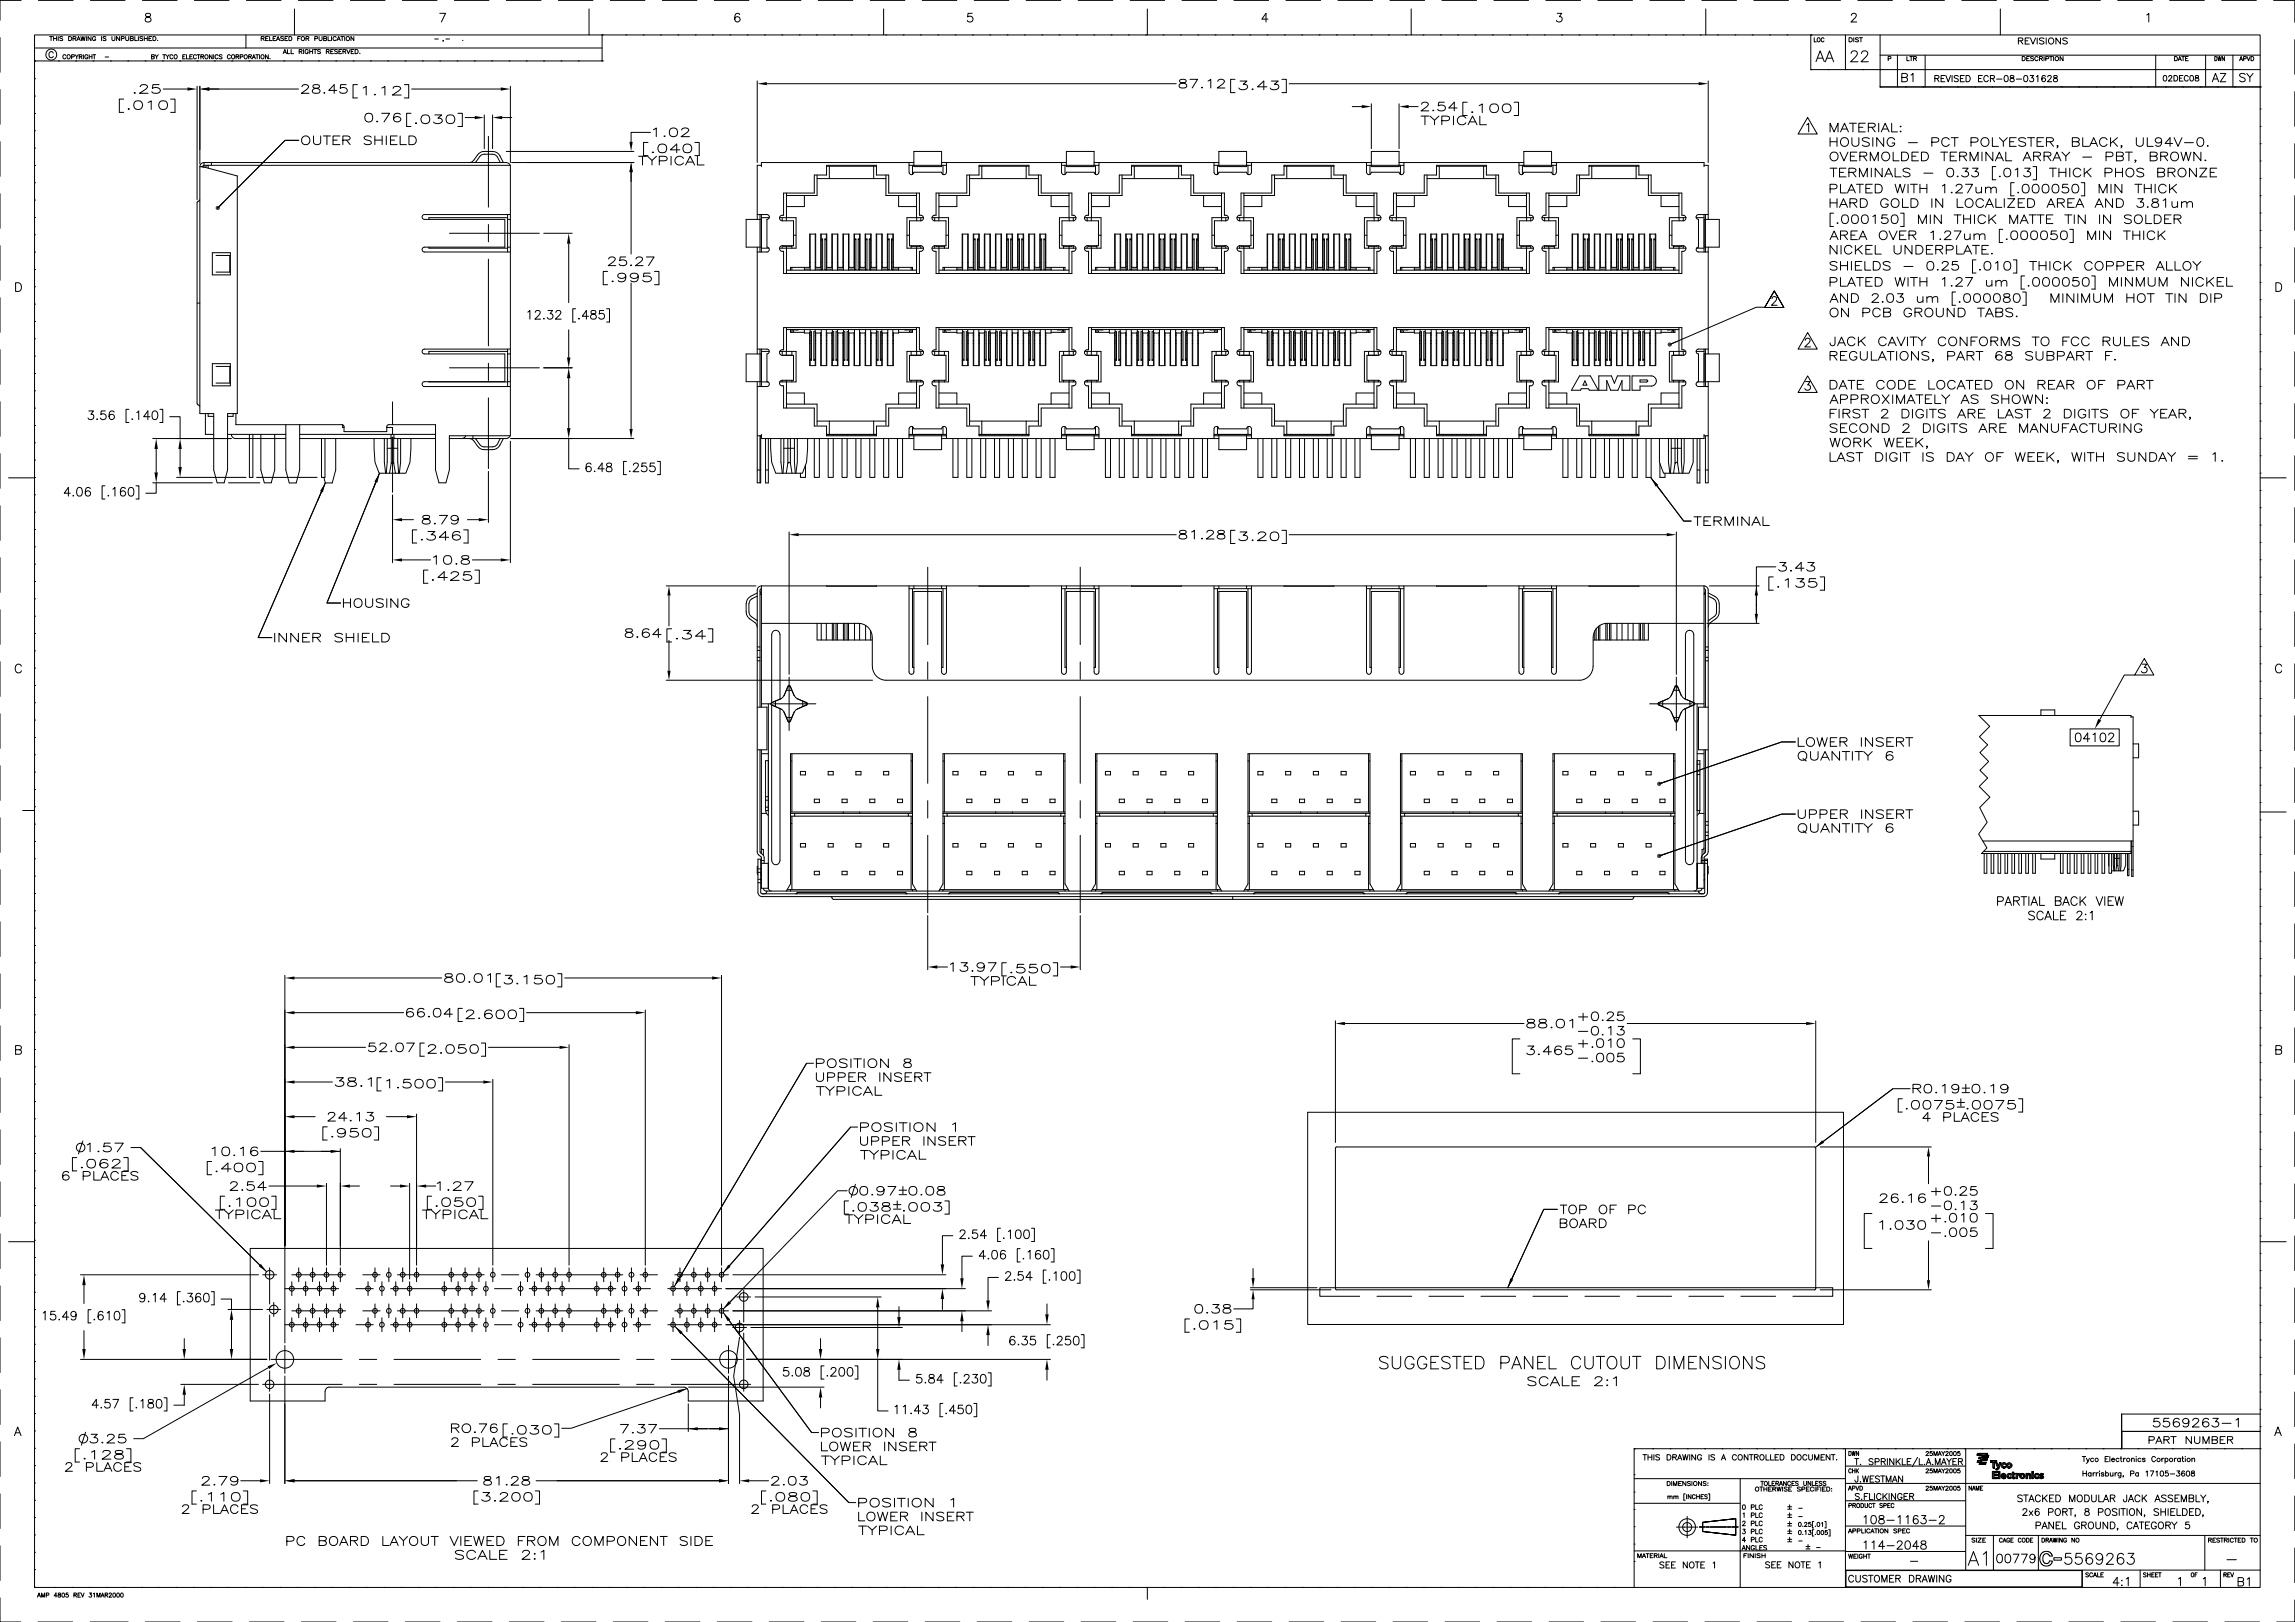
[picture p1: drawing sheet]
<svg xmlns="http://www.w3.org/2000/svg" width="841mm" height="594mm" viewBox="0 0 841 594" stroke-linecap="round" stroke-linejoin="round" font-family="sans-serif">
<g fill="none" stroke="#000" stroke-width=".37">
<path d="M0 13.8v12.7M7.7 .1h-7.7v7.3M12.7 12.8h815.6v568.6h-815.6zM12.7 17.6h207.9M14.1 .1h12.7M18.2 13.4h1.1M18.7 13.4v1.5M19.5 19.4a.8 .8 0 0 0-.9-.5 .8 .8 0 0 0-.7 .8v.6a.81 .81 0 0 0 .7 .8 .81 .81 0 0 0 .9-.5M19.6 14.1h1.1M19.6 13.4v1.5M20.7 13.4v1.5M21.3 13.4v1.5"/>
<path d="M23 13.6l-.4-.2-.7 .2 .1 .3 .9 .4-.1 .5-.9-.1M25.1 13.4h.6a.76 .76 0 0 1 .6 .7 .76 .76 0 0 1-.6 .8h-.6zM26.8 14.1l.9-.1 .2-.4-1.1-.2v1.5M27.3 14.1l.6 .8M28.2 14.9l.6-1.5 .6 1.5M28.4 14.4h.8M29.6 13.4l.4 1.5 .4-1.5 .4 1.5 .4-1.5M31.7 13.4v1.5M33.1 .1h12.7M33.4 13.4v1.5l-1.1-1.5v1.5M35.1 13.7a.6 .6 0 0 0-.7-.3 .6 .6 0 0 0-.5 .5v.4a.57 .57 0 0 0 .6 .6 .57 .57 0 0 0 .6-.6h-.4M37.2 13.4v1.5"/>
<path d="M38.9 13.6l-.4-.2-.7 .2v.3l1 .4-.1 .5-.9-.1M41 13.4v1l.5 .5 .5-.2 .1-1.3M43.8 13.4v1.5l-1.1-1.5v1.5M44.5 14.1h.9v-.7h-.9v1.5M46.1 13.4v1l.4 .5 .6-.2 .1-1.3M47.8 14.1l.9-.1 .2-.4-1.1-.2v1.5l1-.2 .1-.3-.4-.3M49.4 13.4v1.5h.9M50.7 13.4v1.5M52.2 .1h12.7M52.3 13.6l-.4-.2-.6 .2v.3l.9 .3v.6l-.9-.1M52.9 14.1h1.1M52.9 13.4v1.5"/>
<path d="M53.5 5.1a.63 .63 0 0 0 .3 1 1.14 1.14 0 0 1 1.3 .4 1.14 1.14 0 0 1-.1 1.4l-1 .2-.7-.3a1.17 1.17 0 0 1 .2-1.3 1.17 1.17 0 0 1 1.2-.4 .66 .66 0 0 0 .3-1zM54 13.4v1.5M54.6 14.1h.6M55.6 13.4h-1v1.5h1M56 13.4h.6a.76 .76 0 0 1 .6 .7 .76 .76 0 0 1-.6 .8h-.6zM57.7 14.7h.1M71.2 .1h12.7M90.1 12.8v4.8M90.3 .1h12.7M95.7 14.1l.9-.1 .2-.4-1.1-.2v1.5M96.3 14.1l.5 .8M97.3 14.1h.7"/>
<path d="M98.3 13.4h-1v1.5h1M98.8 13.4v1.5h.9M100.1 14.1h.6M101.1 13.4h-1v1.5h1M101.3 14.9l.6-1.5 .6 1.5M101.5 14.4h.8M103.8 19.7l.6-1.6 .6 1.6M103.9 13.6l-.4-.2-.7 .2 .1 .3 .9 .3v.6l-1-.1M104 19.1h.8M104.4 14.1h.6M105.4 18.1v1.6h.9M105.4 13.4h-1v1.5h1"/>
<path d="M105.9 13.4h.5a.78 .78 0 0 1 .6 .7 .78 .78 0 0 1-.6 .8h-.5zM106.7 18.1v1.6h.9M107.9 3.3v9.5M109.1 14.1h.6M109.3 .1h12.7M109.6 18.9h.7l.4-.5-.2-.2-.9-.1v1.6M110.1 13.4h-1v1.5M110.2 18.9l.5 .8M111.3 18.1v1.6M112.1 14.1l.9-.1 .2-.4-1.1-.2v1.5M112.6 14.1l.6 .8M112.9 18.5a.6 .6 0 0 0-.6-.4 .6 .6 0 0 0-.5 .6v.4a.57 .57 0 0 0 .6 .6 .57 .57 0 0 0 .5-.6h-.3"/>
<path d="M113.5 18.1v1.6M113.5 18.9h1.1M114.6 18.1v1.6M114.9 18.1h1.1M115.4 14.1h.8l.2-.5-1-.2v1.5M115.5 18.1v1.6M116.9 13.4v1l.5 .5 .5-.2 .1-1.3M117.4 18.3l-.3-.2-.8 .2 .1 .3 1 .6-.3 .5-.8-.3M118.6 14.1l.9-.1v-.6h-.9v1.5l.9-.1 .2-.4-.4-.3M119.6 18.9l.9-.1v-.6l-.9-.1v1.6M120.1 18.9l.6 .8M120.2 13.4v1.5h.9"/>
<path d="M121.2 18.9h.6M121.5 13.4v1.5M122.2 18.1h-1v1.6h1M123.2 13.7a.6 .6 0 0 0-.7-.3 .6 .6 0 0 0-.5 .5v.4a.6 .6 0 0 0 .5 .6 .6 .6 0 0 0 .7-.4M123.5 14.9l.6-1.5 .6 1.5M123.7 18.3l-1-.1v.4l.8 .4 .2 .4-.4 .3-.7-.3M123.7 14.4h.8M124.2 18.9h.6M124.9 13.4h1M125.2 18.1h-1v1.6h1M125.4 13.4v1.5M125.7 18.9l.9-.1v-.6l-.9-.1v1.6"/>
<path d="M126.2 18.9l.5 .8M126.3 13.4v1.5M127.1 18.1l.6 1.6 .6-1.6M128.4 .1h12.7M128.7 18.9h.6M129.7 13.4v1.5l-1.1-1.5v1.5M129.7 18.1h-1v1.6h1M130.1 18.1h.6a.79 .79 0 0 1 .6 .8 .79 .79 0 0 1-.6 .8h-.6zM131.9 19.5h.1M147.4 .1h12.7M159.3 14.3h1.3M161.2 4.9h2.1l-1.5 3.2"/>
<path d="M162.5 14.8l-.2 .4M163.4 14.3h1.3M166.5 .1h12.7M169.6 14.7h.1M185.5 .1h12.7M204.6 .1h12.7M215.9 3.3v9.5M220.6 12.8h.1M220.6 12.8v9.5h-207.9M223.6 .1h12.7M229.4 12.8h.1M235.7 12.8h.1"/>
<path d="M242.1 12.8h.1M242.7 .1h12.7M248.4 12.8h.1M254.8 12.8h.1M261.1 12.8h.1M261.7 .1h12.7M267.5 12.8h.1M271.1 5.3a.89 .89 0 0 0-.9-.4 .89 .89 0 0 0-.8 .6 1.82 1.82 0 0 0 .8 2.6 .99 .99 0 0 0 1-1 .99 .99 0 0 0-.9-1 .99 .99 0 0 0-1.1 .9M273.8 12.8h.1M280.2 12.8h.1M280.8 .1h12.7M286.5 12.8h.1"/>
<path d="M292.9 12.8h.1M299.2 12.8h.1M299.8 .1h12.7M305.6 12.8h.1M311.9 12.8h.1M318.3 12.8h.1M318.9 .1h12.7M323.8 3.3v9.5M324.6 12.8h.1M331 12.8h.1M337.3 12.8h.1M337.9 .1h12.7"/>
<path d="M343.7 12.8h.1M350 12.8h.1M356.3 4.9h-1.5l-.2 1.3a1.13 1.13 0 0 1 1.7 0 1.13 1.13 0 0 1-.2 1.7 1.13 1.13 0 0 1-1.6-.4M356.4 12.8h.1M357 .1h12.7M362.7 12.8h.1M369.1 12.8h.1M375.4 12.8h.1M376 .1h12.7M381.8 12.8h.1M388.1 12.8h.1M394.5 12.8h.1"/>
<path d="M395.1 .1h12.7M400.8 12.8h.1M407.2 12.8h.1M413.5 12.8h.1M414.1 .1h12.7M419.9 12.8h.1M420.5 3.3v9.5M426.2 12.8h.1M432.6 12.8h.1M433.2 .1h12.7M438.9 12.8h.1M445.3 12.8h.1"/>
<path d="M451.6 12.8h.1M452.2 .1h12.7M458 12.8h.1M464.3 12.8h.1M464.7 7h-2.3l1.5-2.1v3.2M470.7 12.8h.1M471.3 .1h12.7M477 12.8h.1M483.4 12.8h.1M489.7 12.8h.1M490.3 .1h12.7M496.1 12.8h.1"/>
<path d="M502.4 12.8h.1M508.8 12.8h.1M509.4 .1h12.7M515.1 12.8h.1M517.1 3.3v9.5M521.5 12.8h.1M527.8 12.8h.1M528.4 .1h12.7M534.2 12.8h.1M540.5 12.8h.1M546.9 12.8h.1M547.5 .1h12.7"/>
<path d="M553.2 12.8h.1M559.6 12.8h.1M565.9 12.8h.1M566.5 .1h12.7M570.7 4.9h1.6l-.9 1.2a1.06 1.06 0 0 1 1 1.5 1.06 1.06 0 0 1-1.7 .3l-.3-.4M572.3 12.8h.1M578.6 12.8h.1M585 12.8h.1M585.6 .1h12.7M591.3 12.8h.1M597.7 12.8h.1M604 12.8h.1"/>
<path d="M604.6 .1h12.7M610.4 12.8h.1M616.7 12.8h.1M623.1 12.8h.1M623.7 .1h12.7M625.1 3.3v9.5M629.4 12.8h.1M635.8 12.8h.1M642.1 12.8h.1M642.7 .1h12.7M648.5 12.8h.1M654.8 12.8h.1"/>
<path d="M661.8 .1h12.7M663.6 12.8h.1M663.6 12.8v12.7h25.4M664.8 13.8v1.5h.9M668.4 14.2a.52 .52 0 0 0-.6-.4 .52 .52 0 0 0-.4 .6 .61 .61 0 0 0 .2 .8 .61 .61 0 0 0 .8-.1v-.1M676.3 12.8v12.7M677.6 13.8h.6a.78 .78 0 0 1 .6 .8 .78 .78 0 0 1-.6 .7h-.6zM678.4 19.6l.3-.8a1.32 1.32 0 0 1 1.8 .2 1.26 1.26 0 0 1-.4 1.7l-1.9 1.9h2.7M678.4 5.6l.7-.7h.6l.6 .6-.5 1-1.5 1.6h2.1M679.3 13.8v1.5M680.8 .1h12.7M681.1 14l-.5-.2-.7 .2 .2 .4 1 .5-.5 .4-.7-.2"/>
<path d="M681.4 13.8h1.1M682 13.8v1.5M682.2 19.6l.3-.8a1.32 1.32 0 0 1 1.8 .2 1.27 1.27 0 0 1-.4 1.7l-1.9 1.9h2.7M689 12.8v19M699.9 .1h12.7M718.9 .1h12.7M733 3.3v9.5M738 .1h12.7M739.6 15l1.4-.2 .3-.5-.3-.3-1.4-.1v2.2M740.5 15l.8 1.1M742.1 15h1M743.7 13.9h-1.6v2.2h1.6"/>
<path d="M744.1 13.9l.9 2.2 1-2.2M746.6 13.9v2.2M749.1 14.2l-.6-.3-1.1 .3 .2 .5 1.2 .5 .3 .6-.6 .3-1.1-.3M749.9 13.9v2.2M755.1 13.9v2.2l-1.7-2.2v2.2M757 .1h12.7M757.6 14.2l-.6-.3-1.1 .3 .3 .5 .9 .3 .5 .5v.3l-.6 .3-1.1-.3M776.1 .1h12.7M786.7 5.5l.7-.6v3.2M795.1 .1h12.7M814.2 .1h12.7M833.2 .1h7.8v8.1"/>
<path d="M841 14.5v12.7M0 32.8v12.7M12.7 22.3h.1M12.7 28.8h.1M12.7 35.2h.1M21.4 22.3h.1M24.1 20.4a.57 .57 0 0 0-.6-.4 .57 .57 0 0 0-.5 .6v.4a.56 .56 0 0 0 .5 .6 .56 .56 0 0 0 .6-.4M26.2 20.8h.9l.1-.6-1-.2v1.6M27.5 20l.6 .8v.8M27.8 22.3h.1M28.7 20l-.6 .8M29 20.8l.9-.1v-.6l-.9-.1v1.6"/>
<path d="M29.5 20.8l.6 .8M30.6 20v1.6M32.2 20.4a.57 .57 0 0 0-.7-.4 .57 .57 0 0 0-.4 .6v.4a.55 .55 0 0 0 .5 .6 .55 .55 0 0 0 .6-.6h-.4M32.7 20.8h1M32.7 20v1.6M33.7 20v1.6M34 20h1.1M34.1 22.3h.1M34.5 20v1.6M38.5 20.9h1.3M40.5 22.3h.1M45.3 36.3h-1.6v4.9h1.6"/>
<path d="M46.8 22.3h.1M46.9 39.9h.5zM49.1 34h.5zM51.4 31.8a1.54 1.54 0 0 1 2.7-.2l-.7 1.1-2.3 1.5h3.2M53.2 22.3h.1M54.3 37.5l1.1-.6v3.2M55.5 20.8l.9-.1 .1-.5-1-.2v1.6l1-.2 .1-.3-.4-.3M56.8 20l.6 .8v.8M58 20l-.6 .8M58.3 31h-2.3l-.2 1.4a1.88 1.88 0 0 1 3 .9 2 2 0 0 1-3.2 .3M59.5 22.3h.1M59.6 20h1.1"/>
<path d="M59.8 32.6h8.9M60.2 20v1.6M60.8 20l.6 .8v.8M62 20l-.6 .8M62.5 36.3h1.6v4.9h-1.6M63.3 20.4a.55 .55 0 0 0-.6-.4 .55 .55 0 0 0-.4 .6v.4a.54 .54 0 0 0 .4 .6 .54 .54 0 0 0 .6-.4M65.9 22.3h.1M67 20.8h.5M67.9 20h-.9v1.6h.9M68.3 20v1.6h.9M69.6 20.8h.5M70.5 20h-.9v1.6h.9"/>
<path d="M72 20.4a.57 .57 0 0 0-.7-.4 .57 .57 0 0 0-.4 .6v.4a.56 .56 0 0 0 .4 .6 .56 .56 0 0 0 .7-.4M72.2 22.3h.1M72.2 31.6v41.6M72.3 20h.9M72.8 20v1.6M73.2 31.6v28.4M73.6 20.8l.9-.1v-.6l-.9-.1v1.6M74.1 20.8l.5 .8M76.7 32.6h32.7M77.7 20v1.6l-.9-1.6v1.6M78.3 20v1.6M78.6 22.3h.1"/>
<path d="M79.9 20.4a.57 .57 0 0 0-.6-.4 .57 .57 0 0 0-.5 .6v.4a.56 .56 0 0 0 .5 .6 .56 .56 0 0 0 .6-.4M81.4 20.2l-.9-.1-.1 .4 .8 .4 .2 .4-.4 .3-.7-.3M84.4 20.4a.57 .57 0 0 0-.6-.4 .57 .57 0 0 0-.5 .6v.4a.56 .56 0 0 0 .5 .6 .56 .56 0 0 0 .6-.4M84.9 22.3h.1M86.5 20.8l.9-.1 .1-.5-1-.2v1.6M87 20.8l.5 .8M88 20.8h.9l.1-.6-1-.2v1.6M91.1 20.8l.9-.1 .1-.5-1-.2v1.6M91.3 22.3h.1M91.7 20.8l.5 .8M92.5 21.6l.5-1.6 .6 1.6M92.7 21.1h.7"/>
<path d="M93.7 20h1M94.2 20v1.6M95.1 20v1.6M95.9 20.1a.7 .7 0 0 1 .9 .7 .7 .7 0 0 1-1 .5l-.2-.7zM97.6 22.3h.1M98.3 20v1.6l-1-1.6v1.6M98.9 21.4h.1M104 22.3h.1M110.3 22.3h.1M110.7 31.8l.2-.5a1.41 1.41 0 0 1 2.2 .3l-.6 1.1-2.1 1.5h2.8M114.9 31.2l-.2 .6 .6 .4a1.6 1.6 0 0 1 2 1.4l-.4 .4-.7 .2-1.3-.2-.4-.4a1.08 1.08 0 0 1 1.2-1.2l1.2-.3 .2-.6a1.85 1.85 0 0 0-2.2-.3zM116.7 22.3h.1"/>
<path d="M118.7 34h.3zM123 22.3h.1M123.4 33.1h-2.9l2-2.1v3.2M126.9 31h-2.1l-.1 1.4a1.38 1.38 0 0 1 1.7-.3 1.38 1.38 0 0 1 .6 1.7 1.82 1.82 0 0 1-2.5-.2M129.4 22.3h.1M131 31h-1.6v4.9h1.6M133.1 32.2l1.1-.6v3.2M135.7 22.3h.1M137.2 34.6h.4zM139.9 32.2l1.2-.6v3.2M142.1 22.3h.1M144.1 32.4a1.62 1.62 0 0 1 2.7-.2l-.7 1.1-2.3 1.5h3.2"/>
<path d="M148.2 31h1.6v4.9h-1.6M148.4 22.3h.1M150.8 32.6h32.7M154.8 22.3h.1M161.1 22.3h.1M167.5 22.3h.1M173.8 22.3h.1M180.2 22.3h.1M186.5 22.3h.1M187 31.6v27.9M192.9 22.3h.1M199.2 22.3h.1"/>
<path d="M205.6 22.3h.1M211.9 22.3h.1M220.6 22.3h.1M277.5 29.6v29.9M281 30.7h150M432.5 29.2l-.2 .6 .6 .5a1.6 1.6 0 0 1 2 1.3 1.86 1.86 0 0 1-2.8 0 1.07 1.07 0 0 1 1.2-1.2l1.2-.3 .2-.6a1.85 1.85 0 0 0-2.2-.3zM436.1 29.1h2.8l-2 3.1M440.3 32.1h.4zM442.7 29.7l1-.6v3.1M446.3 29.8l.2-.5a1.45 1.45 0 0 1 2.2 .4l-.6 1-2 1.5h2.8M452.6 29.1h-1.6v4.8h1.6M454.4 29.7h2.5l-1.3 1.2a1.19 1.19 0 0 1 1.6 1 2.02 2.02 0 0 1-3.2 .3"/>
<path d="M458.8 32.7h.4zM464.3 31.8h-3.5l2.3-2.1v3.2M465.9 29.7h2.5l-1.4 1.2h.7a.91 .91 0 0 1 .9 .5 .91 .91 0 0 1-.2 1 2.16 2.16 0 0 1-2.9-.2M469.8 29.1h1.6v4.8h-1.6M472.4 30.7h150.1M495.6 39h3.4M502.5 38v16.5M512.7 38v16.5M516.2 39h3.5M521 38.2l.2-.5a1.48 1.48 0 0 1 2.2 .4l-.6 1-2.1 1.5h2.9M529.3 37.4h-2l-.2 1.4a1.44 1.44 0 0 1 1.7-.3 1.44 1.44 0 0 1 .7 1.7 1.9 1.9 0 0 1-2.7-.2M534 39.6h-3.1l2-2.2v3.2"/>
<path d="M537.7 37.4h-1.6v4.9h1.6M542 38.7l1.2-.6v3.1M554.9 37.4h1.6v4.9h-1.6M626 29.6v29.9M663.6 25.5h.1M665.5 22.6l1.5-4 1.5 4M666 21.3h1.9M668.9 22.6l1.5-4 1.6 4M669.5 21.3h1.9M669.9 25.5h.1M676.3 25.5h.1M682.6 25.5h.1"/>
<path d="M689 25.5h.1M689 31.8h.1M689 31.8h139.3M689 20.2h139.3M689 25.5h139.3M691.9 21.5l.9-.1 .1-.6-1-.1v1.5M695.3 20.2v11.6M696.9 28.4l1.8-.2 .3-.4-.3-.7-1.8-.2v3h1.3l.8-.5a.82 .82 0 0 0-.8-1M698.3 31.8h.1M698.8 20.7v1.5h.9M699.9 20.7h1M700.3 27.5l.7-.6v3"/>
<path d="M700.4 20.7v1.5M701.3 21.4l.9-.1v-.5l-.9-.1v1.5M701.8 21.4l.5 .8M704.6 31.8h.1M705.5 20.2v11.6M709 28.8l1.4-.2 .2-.5-.2-.4h-1.4v2.2M709.8 28.8l.8 1.1M711 31.8h.1M711.3 28.8h.9M712.7 27.7h-1.4v2.2h1.4M713.1 27.7l.9 2.2 .8-2.2M715.4 27.7v2.2"/>
<path d="M717.3 31.8h.1M717.6 28l-.5-.3h-.8l-.1 .7 1.4 .7v.5l-.5 .3-1-.3M718.4 28.8h.9M719.8 27.7h-1.4v2.2h1.4M720.5 27.7h.7a1.22 1.22 0 0 1 .8 1.1 1.22 1.22 0 0 1-.8 1.1h-.7zM723.7 31.8h.1M725 28.8h.9M726.4 27.7h-1.4v2.2h1.4M728.6 28.2a.85 .85 0 0 0-.9-.5 .85 .85 0 0 0-.7 .8v.6a.85 .85 0 0 0 .7 .8 .85 .85 0 0 0 .9-.5M729.4 28.8l1.3-.2 .2-.5-.2-.4h-1.3v2.2M730 31.8h.1M730.2 28.8l.7 1.1"/>
<path d="M731.7 29h1.9M734.7 27.7h.4a1.19 1.19 0 0 1 .8 1.1 1.19 1.19 0 0 1-.8 1.1 1.45 1.45 0 0 1-.4-2.2zM736.4 31.8h.1M736.8 27.7v.7l1 .4 .3 .4a.8 .8 0 0 1-.6 .8 .8 .8 0 0 1-.9-.5l.3-.7 1.1-.6-.1-.5zM738.9 29h1.9M741 20.7h.6a.79 .79 0 0 1 .6 .8 .79 .79 0 0 1-.6 .7h-.6zM741.9 27.7a1.13 1.13 0 0 1 1.4 .9 1.13 1.13 0 0 1-.9 1.3h-.2a1.48 1.48 0 0 1-.3-2.2zM742.7 21.4h.6M742.7 31.8h.1M743.7 20.7h-1v1.5h1M744 27.7h1.2l-.7 .8a.77 .77 0 0 1 .6 1.2 .77 .77 0 0 1-1.3-.2M745.2 20.9l-.9-.1-.1 .4 .8 .4 .2 .4-.4 .2-.7-.2"/>
<path d="M746.3 28.1l.5-.4v2.2M746.8 21.1a.62 .62 0 0 0-.6-.4 .62 .62 0 0 0-.5 .6 .68 .68 0 0 0 .2 .8 .68 .68 0 0 0 .9-.1v-.1M747.4 21.4h.7l.4-.4-.2-.2-.9-.1v1.5M748 21.4l.5 .8M749.1 20.7v1.5M749.1 31.8h.1M749.6 28l-.7-.3a1.24 1.24 0 0 0-.7 1.1 1.24 1.24 0 0 0 .8 1.1 .71 .71 0 0 0 .7-.7 .71 .71 0 0 0-.7-.7 .71 .71 0 0 0-.8 .7M749.7 21.5l.9-.1 .1-.6-1-.1v1.5M750.4 28.2l.4-.5h.7l.2 .4-.3 .7-1.1 1.1h1.5M751.1 20.7h1.1M751.6 20.7v1.5M752.6 20.7v1.5"/>
<path d="M752.7 27.7v.7l1 .4 .3 .4a.73 .73 0 0 1-.8 .8 .73 .73 0 0 1-.6-1l1.3-.8-.1-.5zM755.4 31.8h.1M756 20.7v1.5l-1.1-1.5v1.5M761.8 31.8h.1M768.1 31.8h.1M774.5 31.8h.1M780.8 31.8h.1M787.2 31.8h.1M790 20.2v11.6M793 27.7a1.01 1.01 0 0 1 1.2 .8 1.01 1.01 0 0 1-.7 1.2l-.5-.1-.3-.8zM793.5 31.8h.1M794.7 28.2l.4-.5 .8 .3-1.3 1.7h1.4"/>
<path d="M796.7 27.7h.7a1.08 1.08 0 0 1 .7 1 1.08 1.08 0 0 1-.7 1h-.7zM796.9 20.7h.5a.81 .81 0 0 1 .5 .8 .81 .81 0 0 1-.5 .7h-.5zM798.2 22.2l.6-1.5 .6 1.5M798.4 21.7h.8M798.7 28.6h.8M799.5 20.7h1M799.9 31.8h.1M800 27.7h-1.3v2h1.3M800 20.7v1.5M800.9 21.4h.6M801.9 20.7h-1v1.5h1M801.9 28.2a.74 .74 0 0 0-.9-.5 .74 .74 0 0 0-.6 .7v.5a.74 .74 0 0 0 .6 .8 .74 .74 0 0 0 .9-.5"/>
<path d="M802.8 27.7a1 1 0 0 1 1.2 .8 1 1 0 0 1-.8 1.2h-.1a1.28 1.28 0 0 1-.3-2zM804.6 27.7v.6l.9 .3 .3 .4a.68 .68 0 0 1-.7 .7 .68 .68 0 0 1-.7-.7l1.3-.8-.1-.5zM806.2 31.8h.1M808.3 20.2v11.6M810.7 29.9l1.2-3 1.2 3M811.2 28.9h1.4M811.6 20.7a.77 .77 0 0 1 .9 .8 .77 .77 0 0 1-.9 .7zM812.6 31.8h.1M812.8 20.7l.3 1.5 .3-1.5 .2 1.5 .4-1.5M813.6 26.9h2.1l-2.1 3h2.1M815.2 20.7v1.5l-.9-1.5v1.5M818.3 20.2v11.6"/>
<path d="M818.9 31.8h.1M820.7 22.2l.6-1.5 .5 1.5M820.9 21.7h.7M822.2 21.5l.8-.1v-.6l-.8-.1v1.5M822.7 27.3a1.15 1.15 0 0 0-2 .3l.3 .4 1.5 .6 .2 .9a1.36 1.36 0 0 1-2 0M823.3 26.9l1.2 1.4v1.6M823.4 20.7l.6 1.5 .6-1.5M824.9 20.7h.5a.81 .81 0 0 1 .6 .8 .81 .81 0 0 1-.6 .7h-.5zM825.7 26.9l-1.2 1.4M828.3 39.9h.1M828.3 31.8h.1M841 33.6v12.7"/>
<path d="M0 51.9v12.7M12.7 41.5h.1M12.7 47.9h.1M12.7 54.2h.1M74.8 59.5a1.55 1.55 0 0 0-1.6 1.6M74.8 59.5h110.7l.9 .3 .5 .7M74.8 59.5v1M77.5 59.5v1M109.5 51.4h-5l-24.7 24.8M114.9 49.8v2.3a1.4 1.4 0 0 0 1.3 .9 1.4 1.4 0 0 0 1.3-.9v-2.3M118.5 49.8h2.6M119.8 49.8v3.2"/>
<path d="M122 51.3h1.6M124.5 49.8h-2.5v3.2h2.5M125.6 51.3l2.3-.1 .4-.8-.9-.6h-1.8v3.2M127 51.3l1.3 1.7M136.1 50.3a1.62 1.62 0 0 0-2.7 .3l.4 .4 1.5 .5a.84 .84 0 0 1 .8 1 2.11 2.11 0 0 1-2.7 0M137.4 51.3h2.6M137.4 49.8v3.2M138 44.5h.4zM139.9 41.5h2.9l-2.1 3.2M140 49.8v3.2M141.6 49.8v3.2M143.1 51.3h1.5"/>
<path d="M145.5 49.8h-2.4v3.2h2.4M146.6 49.8v3.2h2.3M146.7 41.9a1.52 1.52 0 0 0-1.9-.1 1.52 1.52 0 0 0-.6 1.8 1.37 1.37 0 0 0 1.4 1.1 1.37 1.37 0 0 0 1.3-1.1 1.42 1.42 0 0 0-1.3-.9 1.42 1.42 0 0 0-1.4 .9M149.9 49.8h1.3a1.61 1.61 0 0 1 1.4 1.6 1.61 1.61 0 0 1-1.4 1.6h-1.3zM150.6 41.5h-1.6v4.8h1.6M152.2 45.1h.5zM159.3 42.1h2.5l-1.3 1.2a1.19 1.19 0 0 1 1.6 1 2.06 2.06 0 0 1-3.2 .4M167.8 41.5h1.6v4.8h-1.6M170.5 43.1h3.5M173.6 58.7l-.7 .6-.9 .2M173.7 58.6a5.1 5.1 0 0 1 3.2-3.1 10.7 10.7 0 0 1 4.9 .3 5.8 5.8 0 0 1 2.6 3.7M174.2 59.5l.3-.3a4.2 4.2 0 0 1 2.5-2.7h3.5a2.07 2.07 0 0 1 1.8 1.1l1 1.9"/>
<path d="M177.5 42.1v12.4M179 49.9v26M180.5 42.1v12.4M184 43.1h3.5M185.5 55.5h46.8M187.5 59.5h44.8M234 57.2h2.9M235.5 57.2v3.2M237.3 57.2l1.6 1.6v1.6M237.4 52.2h-1.6v4.8h1.6M238.4 48.5h-7.1v3.5M239 55.8h.5z"/>
<path d="M239.4 47.5l1.1-.6v3.2M240.6 57.2l-1.7 1.6M241.6 58.9l2.5-.1 .4-1-1-.6h-1.9v3.2M243.3 49.9h.5zM245.9 57.2v3.2M249.1 54.9h-3.4l2.3-2.1v3.1M249.8 47.6a1.5 1.5 0 0 1 2.6-.1l-.6 1-2.2 1.6h3M250.4 58a1.67 1.67 0 0 0-2.5-.5 1.67 1.67 0 0 0 0 2.6 1.67 1.67 0 0 0 2.5-.4M251.9 59.4h2M254.6 52.2h1.6v4.8h-1.6M255.6 57.2v3.2h2.4M333.1 59.5v3.6"/>
<path d="M334.9 59.5h-55.9v1.6M334.9 55.5h10.2v5.5h-10.2zM345.1 59.5h45.7M346.8 59.5v3.6a.89 .89 0 0 1-.9 .9 .89 .89 0 0 1-.8-.9h-10.2M389 59.5v3.6a.89 .89 0 0 0 .9 .9 .89 .89 0 0 0 .9-.9h10.1M390.8 55.5h10.1v5.5h-10.1zM400.9 59.5h45.8M402.7 59.5v3.6M444.9 59.5v3.6a.89 .89 0 0 0 .9 .9 .89 .89 0 0 0 .9-.9h10.1a.89 .89 0 0 0 .9 .9 .89 .89 0 0 0 .9-.9v-3.6M446.7 55.5h10.1v5.5h-10.1zM456.8 59.5h45.7M500.8 59.5v3.6a.85 .85 0 0 0 .9 .9 .85 .85 0 0 0 .8-.9h10.2a.89 .89 0 0 0 .9 .9 .89 .89 0 0 0 .9-.9v-3.6"/>
<path d="M502.5 55.5h10.2v5.5h-10.2zM512.7 59.5h45.7M520.7 42.5h2.9M522.2 42.5v3.2M524 42.5l1.7 1.5v1.7M525 40.5h.4zM527.3 42.5l-1.6 1.5M528.4 44.2l2.4-.2a.76 .76 0 0 0 0-1.3l-2.4-.2v3.2M532.6 42.5v3.2M537.2 43.3a1.67 1.67 0 0 0-2.6-.5 1.67 1.67 0 0 0 0 2.6 1.67 1.67 0 0 0 2.6-.5M538 45.7l1.6-3.2 1.7 3.2M538.6 44.6h2"/>
<path d="M539.3 41.1h.5zM542.3 42.5v3.2h2.4M556.6 59.5l.1 3.6a.85 .85 0 0 0 .8 .9 .85 .85 0 0 0 .9-.9h10.2M558.4 55.5h10.2v5.5h-10.2zM568.6 59.5h55.9v1.6M570.4 59.5v3.6M662.1 45.7l.7-.6v3.2M662.4 43l3.5 6.1h-7zM670.6 48.3v-3.2l1.5 3.2 1.5-3.2v3.2M670.6 50.4v3.2M670.6 51.9h2.6M673.2 50.4v3.2"/>
<path d="M674.3 55.7l1.4 3.2 1.5-3.2M674.5 48.3l1.4-3.2 1.5 3.2M675 47.3h1.8M677.8 45.1h2.5M678.1 57.2h1.5M678.7 50.4v2.3a1.33 1.33 0 0 0 1.2 .9 1.33 1.33 0 0 0 1.3-.9v-2.3M679 45.1v3.2M680.5 55.7h-2.4v3.2h2.4M681.2 46.6h1.5M681.6 57.2l2.2-.1 .3-.8-.3-.4-2.2-.2v3.2M682.8 57.2l1.3 1.7M683.6 45.1h-2.4v3.2h2.4"/>
<path d="M684.7 46.6l2.2-.1 .3-.8-.3-.4-2.2-.2v3.2M685 50.9a2.07 2.07 0 0 0-2.5 0l.3 .7 1.5 .5a.74 .74 0 0 1 .7 .5 .74 .74 0 0 1-.3 .8 1.98 1.98 0 0 1-2.2-.3M685.4 58.9v-3.2l1.5 3.2 1.4-3.2v3.2M685.9 46.6l1.3 1.7M686.3 50.4v3.2M688.5 45.1v3.2M689.4 48.3l1.4-3.2 1.5 3.2M689.9 47.3h1.9M690.3 50.4v3.2l-2.6-3.2v3.2M693.2 45.1v3.2h2.2M693.8 55.7v3.2h2.1M694.3 51.2a1.52 1.52 0 0 0-2.3-.3 1.52 1.52 0 0 0 0 2.3 1.52 1.52 0 0 0 2.3-.4v-.4h-.9"/>
<path d="M696.3 46.3h.4zM696.3 48.1h.4zM696.9 55.7h1.2a1.61 1.61 0 0 1 1.3 1.6 1.61 1.61 0 0 1-1.3 1.6h-1.2zM699.4 52.3h3.2M700.7 57.2h1.4M703 55.7h-2.3v3.2h2.3M704.1 55.7h1.3a1.61 1.61 0 0 1 1.3 1.6 1.61 1.61 0 0 1-1.3 1.6h-1.3zM707.9 52.1h1.7l.7-.3a.8 .8 0 0 0-.2-1.2l-2.2-.2v3.2M711.2 55.7h2.5M712.5 55.7v3.2M714.3 51.2a1.51 1.51 0 0 0-2.3-.3 1.51 1.51 0 0 0 0 2.3 1.51 1.51 0 0 0 2.3-.4M714.7 57.2h1.4"/>
<path d="M715 50.4h2.6M716.3 50.4v3.2M717 55.7h-2.3v3.2h2.3M718.1 57.2l2.2-.1 .4-.8-.4-.4-2.2-.2v3.2M719.4 57.2l1.3 1.7M722 58.9v-3.2l1.4 3.2 1.5-3.2v3.2M722.3 52.1l2.2-.2 .4-.9-.4-.4-.6-.2h-1.6v3.2M726.3 55.7v3.2M730.1 50.4v3.2h2.2M730.3 55.7v3.2l-2.5-3.2v3.2M731.2 58.9l1.5-3.2 1.4 3.2M731.8 57.8h1.8"/>
<path d="M732.7 50.4l1.4 1.5v1.7M735 55.7v3.2h2.2M735.6 50.4l-1.5 1.5M736.5 51.9h1.5M738.8 50.4h-2.3v3.2h2.3M741.4 58.9l1.5-3.2 1.4 3.2M741.9 57.8h1.9M742.3 50.9a1.56 1.56 0 0 0-2.5 .3l.3 .4 1.5 .5a.84 .84 0 0 1 .7 1 1.87 1.87 0 0 1-2.5 0M743 50.4h2.6M744.3 50.4v3.2M745.2 57.2l2.2-.1a.67 .67 0 0 0 .4-.6 .67 .67 0 0 0-.4-.6l-2.2-.2v3.2M746.5 51.9h1.5"/>
<path d="M746.5 57.2l1.3 1.7M748.9 50.4h-2.4v3.2h2.4M749.1 57.2l2.1-.1a.67 .67 0 0 0 .4-.6 .67 .67 0 0 0-.4-.6l-2.1-.2v3.2M749.9 51.9l2.2-.1 .4-.8-.4-.4-.5-.2h-1.7v3.2M750.3 57.2l1.3 1.7M751.2 51.9l1.3 1.7M752.3 58.9l1.5-3.2 1.4 3.2M752.9 57.8h1.8M754.1 53.4h-.3h.3l-.3 .8M755.6 55.7l1.4 1.5v1.7M758.5 55.7l-1.5 1.5M759.4 51.9l2.2-.1a.67 .67 0 0 0 .4-.6 .67 .67 0 0 0-.4-.6l-2.2-.2v3.2l2.2-.2a.76 .76 0 0 0 0-1.3l-.6-.2"/>
<path d="M763.2 50.4v3.2h2.2M763.2 57.5h3.3M765.8 53.6l1.5-3.2 1.4 3.2M766.3 52.5h1.8M771.8 57.4h1.6l.7-.3a.82 .82 0 0 0-.1-1.2l-2.2-.2v3.2M772.2 51.2a1.52 1.52 0 0 0-2.3-.3 1.52 1.52 0 0 0 0 2.3 1.52 1.52 0 0 0 2.3-.4M773.4 50.4v3.2M774.3 51.8l1.7 1.8M775.6 57.2l2.2-.1 .3-.5-.3-.7-2.2-.2v3.2h1.6l.8-.3a.83 .83 0 0 0-.2-1.2l-.6-.2M776 50.4l-2.6 2.1M777.6 53.4h-.4h.4l-.4 .8M778.9 55.7h2.5"/>
<path d="M780.2 55.7v3.2M782.7 58.7h-.4h.4l-.4 .8M782.9 50.4v2.3a1.33 1.33 0 0 0 1.2 .9 1.33 1.33 0 0 0 1.3-.9v-2.3M786.9 50.4v3.2h2.2M788 57.2l2.2-.1 .3-.5-.3-.7-2.2-.2v3.2l2.2-.2a.77 .77 0 0 0 0-1.3l-.6-.2M791.8 57.2l2.2-.1 .3-.8-.3-.4-2.2-.2v3.2M792.1 51.5a1.11 1.11 0 0 1-1.6 .9 1.11 1.11 0 0 1-.2-1.8l.6-.2a1.6 1.6 0 0 1 1.3 1.7 1.6 1.6 0 0 1-1.5 1.5l-.7-.5M793.1 57.2l1.2 1.7M796.2 52.5h-2.8l1.8-2.1v3.2M796.7 50.4l1.5 3.2 1.4-3.2M799.3 55.7l.8 3.2 1-3.2 .9 3.2 .9-3.2M800.5 52.3h3.3"/>
<path d="M805.6 50.6a1.35 1.35 0 0 1 2 1.2 1.36 1.36 0 0 1-.4 1.5 1.36 1.36 0 0 1-1.6 .1 2.11 2.11 0 0 1 0-2.8zM806.5 55.7v3.2l-2.5-3.2v3.2M808 58.7h.4zM808.9 53.4h.3zM828.3 59h.1M828.3 52.6h.1M828.3 46.3h.1M841 52.6v12.7M0 70.9v12.7M12.7 60.6h.1M12.7 66.9h.1M12.7 73.3h.1"/>
<path d="M12.7 79.6h.1M72.2 74.2v73.6M73.2 73.2l-.9 1M73.2 61.1l1.6 .1M73.2 61.1v90.4h5.1v20.6l1.3 4.7h2.5l1.3-4.7v-20.6h3.6v-87.1l-12.2-3.2M73.9 61.1l.9 .1M74.8 60.5h112.2v99.1M74.8 60.5l-.5 .6M75.3 61.4l.3-.6 .7-.3v1.1M82 74l-1.7 1.6M186 79.7h-28.8v.7M186 78.6v13.7"/>
<path d="M187 78.6h-31.5a.89 .89 0 0 0-.8 .9 .89 .89 0 0 0 .8 .9h29.5v10.1h-29.5a.89 .89 0 0 0-.8 .9 .89 .89 0 0 0 .8 .9h31.5M231.3 63v30.1M251.2 60.4l1.7-3.2 1.7 3.2M277.5 78.6h3.6a.89 .89 0 0 1 .8 .9 .89 .89 0 0 1-.8 .9v10.1a.89 .89 0 0 1 .8 .9 .89 .89 0 0 1-.8 .9h-3.6M278.5 78.6v13.7M279 60.5h-1.5v19.9M279 78.6v13.7M279 79.7h2.9M285.6 79.7h6.1v11.2h-6.1M286.6 79.7v1.2M288.2 79.7v1.2M288.2 70.7v9"/>
<path d="M294.8 71.6v4.1h-6.6M299.4 64.1v7.5h-11.2M299.4 65.4h25.3M302.9 60.9h18.3M303.9 60.9v4.5M320.2 60.9v4.5M324.7 64.1v7.5h11.2M329.3 71.6v4.1h6.6M333.1 60.5h13.7M333.2 63.1a.85 .85 0 0 0 .8 .9 .85 .85 0 0 0 .9-.9M334.4 60.5v3.4M335.9 70.7v9"/>
<path d="M335.9 79.7v1.2M337.4 79.7v1.2M338.5 79.7h-6.1v11.2h6.1M341.5 79.7h6.1v11.2h-6.1M342.5 79.7v1.2M344 79.7v1.2M344.1 70.7v9M345.6 60.5v3.4M350.6 71.6v4.1h-6.5M355.3 64.1v7.5h-11.2M355.3 65.4h25.2M358.8 60.9h18.3"/>
<path d="M359.8 60.9v4.5M376 60.9v4.5M380.5 64.1v7.5h11.3M385.2 71.6v4.1h6.6M389 60.5h13.7M390.3 60.5v3.4M391.8 70.7v9M391.8 79.7v1.2M393.3 79.7v1.2M394.3 79.7h-6.1v11.2h6.1M397.4 79.7h6.1v11.2h-6.1M398.4 79.7v1.2"/>
<path d="M399.9 79.7v1.2M400 70.7v9M401 63.1a.85 .85 0 0 0 .8 .9 .85 .85 0 0 0 .9-.9M401.4 60.5v3.4M406.5 71.6v4.1h-6.5M411.2 64.1v7.5h-11.2M411.2 65.4h25.2M414.7 60.9h18.2M415.7 60.9v4.5M431.9 60.9v4.5M436.4 64.1v7.5h11.2M441.1 71.6v4.1h6.5"/>
<path d="M444.9 60.5h13.7M446.2 60.5v3.4M447.6 70.7v9M447.7 79.7v1.2M449.2 79.7v1.2M450.2 79.7h-6.1v11.2h6.1M453.3 79.7h6.1v11.2h-6.1M454.3 79.7v1.2M455.8 79.7v1.2M455.8 70.7v9M457.3 60.5v3.4M462.4 71.6v4.1h-6.6"/>
<path d="M467.1 64.1v7.5h-11.3M467.1 65.4h25.2M470.5 60.9h18.3M471.6 60.9v4.5M487.8 60.9v4.5M492.3 64.1v7.5h11.2M497 71.6v4.1h6.5M500.8 60.5h13.7M502 60.5v3.4M503.5 70.7l.1 10.2M505.1 79.7v1.2M506.1 79.7h-6.1v11.2h6.1"/>
<path d="M509.1 79.7h6.1v11.2h-6.1M510.2 79.7v1.2M511.7 79.7v1.2M511.7 70.7v9M513.2 60.5v3.4M518.3 71.6v4.1h-6.6M522.9 64.1v7.5h-11.2M522.9 65.4h25.3M526.4 60.9h18.3M527.4 60.9v4.5M543.7 60.9v4.5M548.2 64.1v7.5h11.2"/>
<path d="M552.8 71.6v4.1h6.6M556.6 60.5h13.8M557.9 60.5v3.4M559.4 70.7v10.2M561 79.7v1.2M562 79.7h-6.1v11.2h6.1M565 79.7h6.1v11.2h-6.1M566 79.7v1.2M567.6 79.7v1.2M567.6 70.7v9M568.6 63.1a.85 .85 0 0 0 .9 .9 .85 .85 0 0 0 .8-.9M569.1 60.5v3.4"/>
<path d="M574.2 71.6v4.1h-6.6M578.8 64.1v7.5h-11.2M578.8 65.4h25.3M582.3 60.9h18.3M583.3 60.9v4.5M599.6 60.9v4.5M604.1 64.1v7.5h11.2M608.7 71.6v4.1h6.6M615.3 70.7v10.2M616.8 79.7v1.2M617.9 79.7h-6.1v11.2h6.1M621.6 79.7h2.9"/>
<path d="M624.5 60.5h1.5v19.9M624.5 78.6v13.7M625 78.6v13.7M626 78.6h-3.6a.89 .89 0 0 0-.9 .9 .89 .89 0 0 0 .9 .9v10.1a.89 .89 0 0 0-.8 .9 .89 .89 0 0 0 .8 .9h3.6M670.6 69.2l2.2-.2a.81 .81 0 0 0 0-1.3l-2.2-.2v3.2M670.6 72.8v3.2M670.6 61.6h2.6M670.6 74.3h2.6M671.9 78.1h-1.3v4.8h1.3M671.9 61.6v3.2M673.2 72.8v3.2M674.1 76l1.5-3.2 1.4 3.2"/>
<path d="M674.1 63.1h1.5M674.5 67.5v3.2h2.2M674.7 74.9h1.8M675.4 78.8a1.36 1.36 0 0 1 2 1.3 1.41 1.41 0 0 1-1.5 1.8 1.85 1.85 0 0 1-.5-3.1zM676.5 61.6h-2.4v3.2h2.4M677 70.7l1.5-3.2 1.4 3.2M677.5 63.1l2.3-.1 .3-.8-.9-.6h-1.7v3.2M677.5 69.6h1.9M677.9 74.3l2.2-.2 .4-.7-.9-.6h-1.7v3.2M678.9 63.1l1.2 1.7M679 78.8a1.36 1.36 0 0 1 2 1.3 1.41 1.41 0 0 1-1.4 1.8 1.85 1.85 0 0 1-.6-3.1zM679.2 74.3l1.3 1.7"/>
<path d="M680.3 67.5h2.5M681.4 64.8v-3.2l1.4 3.2 1.5-3.2v3.2M681.6 67.5v3.2M681.7 72.8h1.3a1.62 1.62 0 0 1 1.3 1.6 1.62 1.62 0 0 1-1.3 1.6h-1.3zM682.7 78.8a1.36 1.36 0 0 1 2 1.3 1.41 1.41 0 0 1-1.5 1.8 1.85 1.85 0 0 1-.5-3.1zM683.8 69h1.4M685.8 61.6v3.2M686.1 67.5h-2.3v3.2h2.3M686.3 79.3l.9-.6v3.2M687.2 67.5h1.3a1.62 1.62 0 0 1 1.3 1.6 1.62 1.62 0 0 1-1.3 1.6h-1.3zM689.7 61.6v3.2l-2.5-3.2v3.2M690.7 64.8l1.4-3.2 1.5 3.2"/>
<path d="M691.2 63.7h1.8M691.6 78.7h-1.9l-.1 1.4a1.23 1.23 0 0 1 1.8-.2 1.23 1.23 0 0 1 0 1.8 1.46 1.46 0 0 1-2-.4M691.9 73.5a1.52 1.52 0 0 0-2.2-.3 1.52 1.52 0 0 0 0 2.3 1.52 1.52 0 0 0 2.2-.3v-.4h-.9M693.6 78.8a1.36 1.36 0 0 1 2 1.3 1.46 1.46 0 0 1-1.5 1.8 1.87 1.87 0 0 1-.5-3.1zM694.5 61.6v3.2h2.2M694.5 67.5l.9 3.2 .9-3.2 .9 3.2 .9-3.2M696.5 78.1h1.2v4.8h-1.2M697.2 72.8v3.2h2.2M699.2 67.5v3.2M699.9 62.1a1.54 1.54 0 0 0-2.5 .3l.3 .4 1.5 .5a.85 .85 0 0 1 .7 1 1.87 1.87 0 0 1-2.5 0M700.1 67.5h2.5M700.3 72.8h1.3a1.62 1.62 0 0 1 1.3 1.6 1.62 1.62 0 0 1-1.3 1.6h-1.3z"/>
<path d="M701.4 67.5v3.2M703.6 69h2.5M703.6 67.5v3.2M705 63.4h3.3M706.1 67.5v3.2M707.4 78.7v3.2M707.9 72.8v3.2M711.4 78.7v3.2l-2.6-3.2v3.2M711.8 68.1l.9-.6v3.2M711.9 72.8v3.2l-2.5-3.2v3.2M714 61.8a1.32 1.32 0 0 1 1.9 1.2 1.38 1.38 0 0 1-1.4 1.8 1.81 1.81 0 0 1-.5-3zM715 70.5h.4z"/>
<path d="M716.1 78.7h2.6M716.8 68.3l.4-.6a1.37 1.37 0 0 1 1.7 .1v.9l-2.2 2h2.5M717.2 64.6h.4zM717.2 72.8v3.2h2.2M717.4 78.7v3.2M719.2 61.6h2l-1.1 1.2a.96 .96 0 0 1 1.3 .6 .96 .96 0 0 1-.5 1.2l-.6 .2a1.15 1.15 0 0 1-1.4-.6M719.6 78.7v3.2M720.3 67.5h2.5l-1.8 3.2M722.1 78.7v3.2M722.8 61.6h2.1l-1.1 1.2a.96 .96 0 0 1 1.2 .6 .96 .96 0 0 1-.5 1.2l-.6 .2a1.15 1.15 0 0 1-1.4-.6M723.6 78.7v3.2M724.1 68.6l.2 1.9a1.45 1.45 0 0 0 1.8-.4"/>
<path d="M726.1 68.6v2.1M726.9 73.5a1.52 1.52 0 0 0-2.3-.3 1.52 1.52 0 0 0 0 2.3 1.52 1.52 0 0 0 2.3-.3M727.6 69.2a1.31 1.31 0 0 1 1.8-.5l.2 2M727.6 76l1.4-3.2 1.5 3.2M727.6 79.4a1.51 1.51 0 0 0-2.3-.3 1.51 1.51 0 0 0 0 2.3 1.51 1.51 0 0 0 2.3-.3M727.6 68.6v2.1M728.1 74.9h1.9M728.9 78.7v3.2M729.6 69.2a1.32 1.32 0 0 1 1.8-.5l.2 2M731.4 61h-1.3v4.8h1.3M731.4 72.8v3.2h2.2M731.4 78.7l-2.5 2.1"/>
<path d="M732.7 64.6h.3zM734.5 72.8v3.2M734.9 61.8a1.32 1.32 0 0 1 2 1.2 1.38 1.38 0 0 1-1.5 1.8 1.81 1.81 0 0 1-.5-3zM735.8 72.8h2.5l-2.5 3.2h2.5M738.1 66.9h-1.2v4.8h1.2M738.5 62.2l.9-.6v3.2M739.4 70.5h.4zM739.6 74.3h1.4M741.6 67.7a1.36 1.36 0 0 1 1.6 .1 1.36 1.36 0 0 1 .4 1.5l-.2 .8a1.3 1.3 0 0 1-2.2 0 2.27 2.27 0 0 1 .4-2.4zM741.9 61.6h2.1l-1.1 1.2a.96 .96 0 0 1 1.2 .6 .96 .96 0 0 1-.5 1.2l-.6 .2a1.15 1.15 0 0 1-1.4-.6M741.9 72.8h-2.3v3.2h2.3M743 72.8h1.3a1.62 1.62 0 0 1 1.3 1.6 1.62 1.62 0 0 1-1.3 1.6h-1.3z"/>
<path d="M743.6 78.7h2.5M744.9 78.7v3.2M745 61h1.3v4.8h-1.3M745.2 67.7a1.36 1.36 0 0 1 1.6 .1 1.36 1.36 0 0 1 .4 1.5l-.1 .8a1.3 1.3 0 0 1-2.2 0 2.25 2.25 0 0 1 .3-2.4zM746.5 78.7h2.6M747.8 78.7v3.2M748.9 67.7a1.36 1.36 0 0 1 1.6 .1 1.36 1.36 0 0 1 .4 1.5l-.2 .8a1.31 1.31 0 0 1-2.2 0 2.25 2.25 0 0 1 .4-2.4zM750.2 76l1.4-3.2 1.4 3.2M750.7 74.9h1.8M751 61.6h2.6M752.3 78.7h-2.4v3.2h2.4M752.3 61.6v3.2"/>
<path d="M752.5 67.7a1.36 1.36 0 0 1 1.6 .1 1.36 1.36 0 0 1 .4 1.5l-.2 .8a1.31 1.31 0 0 1-2.2 0 2.25 2.25 0 0 1 .4-2.4zM754 74.3l2.1-.2a.65 .65 0 0 0 .2-1l-.7-.3h-1.6v3.2M754.5 63.1h2.5M754.5 61.6v3.2M755.2 74.3l1.3 1.7M756.7 78.7h2.5M757 61.6v3.2M757.8 67.5h-1.9l-.1 1.3a1.25 1.25 0 0 1 1.8-.1 1.25 1.25 0 0 1 0 1.8l-.6 .2a1.06 1.06 0 0 1-1.4-.6M757.8 74.3h1.4M757.9 78.7v3.2M758.5 61.6v3.2M759.8 67.7a1.58 1.58 0 0 1 2.1 1 1.58 1.58 0 0 1-1.2 2h-.4a1.62 1.62 0 0 1-.9-2.6z"/>
<path d="M760.1 72.8h-2.3v3.2h2.3M760.1 78.7v3.2M760.7 76l1.4-3.2 1.5 3.2M761.2 74.9h1.9M762.5 62.4a1.52 1.52 0 0 0-2.3-.4 1.52 1.52 0 0 0 0 2.3 1.52 1.52 0 0 0 2.3-.3M762.7 66.9h1.3v4.8h-1.3M763.8 61.6v3.2M764.2 78.7v3.2l-2.6-3.2v3.2M764.7 63l1.6 1.8M766.3 61.6l-2.5 2.1M767.8 76l1.4-3.2 1.5 3.2M768.3 74.9h1.8"/>
<path d="M769.2 70.7v-3.2l1.5 3.2 1.5-3.2v3.2M769.4 78.7v3.2M771.4 63.3l2.2-.2 .4-.9-1-.6h-1.6v3.2M773.4 78.7v3.2l-2.6-3.2v3.2M773.6 67.5v3.2M774.1 72.8v3.2l-2.5-3.2v3.2M775.3 63.1h2.5M775.3 61.6v3.2M775.6 72.8h1.3a1.62 1.62 0 0 1 1.3 1.6 1.62 1.62 0 0 1-1.3 1.6h-1.3zM777.6 67.5v3.2l-2.6-3.2v3.2M777.8 61.6v3.2M781.1 79.1a1.59 1.59 0 0 0-2.6 .3l.4 .5 1.4 .5a.85 .85 0 0 1 .8 1 1.85 1.85 0 0 1-2.6 0"/>
<path d="M782.3 67.5h2.6M783.4 72.8h2l-1.1 1.2a1 1 0 0 1 1.3 .9 1 1 0 0 1-1.1 1.1 1.15 1.15 0 0 1-1.5-.6M783.6 67.5v3.2M785.6 62.1a1.55 1.55 0 0 0-2.6 .3l.4 .4 1.5 .5a.74 .74 0 0 1 .6 .5 .74 .74 0 0 1-.3 .8 1.98 1.98 0 0 1-2.2-.3M785.8 69h2.5M785.8 67.5v3.2M786.3 78.7v3.2h2.2M786.9 75.8h.3zM788.3 67.5v3.2M788.9 73l-.2 .5 .5 .5a1.45 1.45 0 0 1 1.8 1.4 1.38 1.38 0 0 1-1.4 .6 1.38 1.38 0 0 1-1.1-1.1 2.35 2.35 0 0 1 2.2-1.1l.2-.6a1.55 1.55 0 0 0-2-.2zM789.4 78.7h1.3a1.62 1.62 0 0 1 1.3 1.6 1.62 1.62 0 0 1-1.3 1.6h-1.3zM789.8 67.5v3.2"/>
<path d="M790.7 63.1l2.2-.1a.64 .64 0 0 0 .4-.6 .64 .64 0 0 0-.4-.6l-2.2-.2v3.2h1.6l.8-.3a.79 .79 0 0 0-.2-1.2l-.6-.2M792.7 73.4l.9-.6v3.2M793.8 68.3a1.52 1.52 0 0 0-2.3-.4 1.52 1.52 0 0 0 0 2.3 1.52 1.52 0 0 0 2.3-.3M794.5 63.1l2.2-.1 .4-.8-.9-.6h-1.7v3.2M795.1 67.5v3.2M795.6 78.7h-2.4v3.2h2.4M795.8 63.1l1.3 1.7M796 73.8v1.6a.95 .95 0 0 0 1.4 .4l.6-.4M796 68.8l1.6 1.9M797.6 67.5l-2.5 2.1M798 73.8v2.2M799.4 74.5a1.32 1.32 0 0 1 1.8-.5l.2 2"/>
<path d="M799.4 73.8v2.2M801.4 74.5a1.32 1.32 0 0 1 1.8-.5l.2 2M804.9 61.6v3.2l-2.6-3.2v3.2M806.2 61.6h2.5l-2.5 3.2h2.5M810 63.1h1.4M812.3 61.6h-2.3v3.2h2.3M828.3 78h.1M828.3 71.7h.1M828.3 65.3h.1M841 71.7v12.7M0 90v12.7M12.7 86h.1"/>
<path d="M12.7 92.3h.1M12.7 98.7h.1M77.8 92.6h6.6v8.1h-6.6zM79.2 99.7h5.2M79.2 93.6h5.2M84.2 93.6v6.1M157.2 90.5v.4h28.8M164.7 85.4h33M179 82.2v6.4M179 94.9v31.8M186 90.5h1M186 80.4h1"/>
<path d="M199.3 85.4h10.4M208.4 89.3v21.5M222.7 99.4h-1.6v4.9h1.6M223.1 94.9l.2-.5a1.45 1.45 0 0 1 2.2 .4l-.6 1-2 1.5h2.8M229.3 94.1h-2l-.2 1.4a1.42 1.42 0 0 1 1.8-.3 1.42 1.42 0 0 1 .6 1.7 1.86 1.86 0 0 1-2.6-.2M231.1 97.2h.4zM233.1 94.9a1.3 1.3 0 0 1 1.1-.8 1.3 1.3 0 0 1 1.3 .7l-.6 1-2 1.5h2.8M236.9 94.1h2.8l-2 3.2M239.9 99.4h1.6v4.9h-1.6M273.4 80.4h5.6v10.1h-5.6zM277.5 90.5v39.1M279 90.9h2.8"/>
<path d="M286.6 80.9a1.06 1.06 0 0 1-.9-1.3 1.06 1.06 0 0 1 1.4-.8v-8.1h11.3v-6.6h4.5v-3.6h18.3v3.6h4.5v6.6h11.2v8.1a1.06 1.06 0 0 1 1.5 .8 1.06 1.06 0 0 1-1 1.3M286.6 90a1.06 1.06 0 0 0-.9 1.3 1.06 1.06 0 0 0 1.4 .7v8.2h49.8v-8.2a1.06 1.06 0 0 0 1.5-.7 1.06 1.06 0 0 0-1-1.3M286.6 90v.9M286.6 80.9h4.2v9.1h-4.2M287.1 90v.2h3.1M288.2 90.2v.7M288.2 98.9h47.7M288.2 90.9v9.3M289.7 98.9v-1h7v-12.2h2.2v12.2h1.9v-12.2h2.2v12.2h1.8v-12.2h2.2v12.2h1.9v-12.2h2.2v12.2h1.9v-12.2h2.2v12.2h1.8v-12.2h2.2v12.2h1.9v-12.2h2.2v12.2h1.9v-12.2h2.2v12.2h7v1M290.2 90v.9M290.2 97.9v1M290.8 86.2h.9"/>
<path d="M294.8 97.9v1M294.8 98.6h2.1M296.7 97.8h.2M296.7 96.1h.2M296.9 85.7v13.2M298.7 85.7v13.2M298.7 98.6h2.2M298.7 97.8h.2M298.7 96.1h.2M300.8 97.8h.1M300.8 96.1h.1M300.9 85.7v13.2"/>
<path d="M300.9 87.6h.6M301.5 87.6v11.1h-.6M301.5 87.6l-.6 .4M302.3 87.6v11.1h.5M302.3 87.6l.5 .4M302.3 87.6h.5M302.8 85.7v13.2M302.8 98.6h2.2M302.8 97.8h.2M302.8 96.1h.2M304.8 97.8h.2M304.8 96.1h.2"/>
<path d="M305 85.7v13.2M306.9 85.7v13.2M306.9 98.6h2.2M306.9 97.8h.1M306.9 96.1h.1M308.9 97.8h.2M308.9 96.1h.2M309.1 85.7v13.2M310.9 85.7v13.2M310.9 98.6h2.2M310.9 97.8h.2M310.9 96.1h.2"/>
<path d="M313 97.8h.1M313 96.1h.1M313.1 85.7v13.2M313.1 87.6h.5M313.6 87.6v11.1h-.5M313.6 87.6l-.5 .4M314.5 87.6v11.1h.5M314.5 87.6l.5 .4M314.5 87.6h.5M315 85.7v13.2M315 98.6h2.2M315 97.8h.2"/>
<path d="M315 96.1h.2M317 97.8h.2M317 96.1h.2M317.2 85.7v13.2M317.2 87.6h.5M317.7 87.6v11.1h-.5M317.7 87.6l-.5 .4M318.6 87.6v11.1h.5M318.6 87.6l.5 .4M318.6 87.6h.5M319.1 85.7v13.2M319.1 98.6h2.2"/>
<path d="M319.1 97.8h.1M319.1 96.1h.1M321.1 97.8h.2M321.1 96.1h.2M321.3 85.7v13.2M323.1 85.7v13.2M323.1 98.6h2.2M323.1 97.8h.2M323.1 96.1h.2M325.2 97.8h.1M325.2 96.1h.1M325.3 85.7v13.2"/>
<path d="M325.3 87.6h.5M325.8 87.6v11.1h-.5M325.8 87.6l-.5 .4M326.7 87.6v11.1h.5M326.7 87.6l.5 .4M326.7 87.6h.5M327.2 85.7v13.2M327.2 98.6h2.1M327.2 97.8h.2M327.2 96.1h.2M329.3 97.9v1M332.4 86.2h.9"/>
<path d="M333.9 90v.9M333.9 97.9v1M335.9 90.9v9.3M335.9 90.2v.7M336.9 90v.2h-3M337.4 80.9h-4.1v9.1h4.1M337.4 90v.9M342.5 80.9a1.06 1.06 0 0 1-.9-1.3 1.06 1.06 0 0 1 1.4-.8v-8.1h11.3v-6.6h4.5v-3.6h18.3v3.6h4.5v6.6h11.2v8.1a1.06 1.06 0 0 1 1.5 .8 1.06 1.06 0 0 1-1 1.3M342.5 90a1.06 1.06 0 0 0-.9 1.3 1.06 1.06 0 0 0 1.4 .7v8.2h49.8v-8.2a1.06 1.06 0 0 0 1.5-.7 1.06 1.06 0 0 0-1-1.3M342.5 90v.9M342.5 80.9h4.2v9.1h-4.2M343 90v.2h3.1"/>
<path d="M344 90.2v.7M344.1 98.9h47.7M344.1 90.9v9.3M345.6 98.9v-1h7v-12.2h2.2v12.2h1.9v-12.2h2.2v12.2h1.8v-12.2h2.2v12.2h1.9v-12.2h2.2v12.2h1.9v-12.2h2.2v12.2h1.8v-12.2h2.2v12.2h1.9v-12.2h2.2v12.2h1.8v-12.2h2.2v12.2h7.1v1M346.1 90v.9M346.1 97.9v1M346.7 86.2h.9M350.6 97.9v1M350.6 98.6h2.2M352.6 97.8h.2M352.6 96.1h.2M352.8 85.7v13.2"/>
<path d="M354.6 85.7v13.2M354.6 98.6h2.2M354.6 97.8h.2M354.6 96.1h.2M356.7 97.8h.1M356.7 96.1h.1M356.8 85.7v13.2M356.8 87.6h.5M357.3 87.6v11.1h-.5M357.3 87.6l-.5 .4M358.2 87.6v11.1h.5M358.2 87.6l.5 .4"/>
<path d="M358.2 87.6h.5M358.7 85.7v13.2M358.7 98.6h2.2M358.7 97.8h.2M358.7 96.1h.2M360.7 97.8h.2M360.7 96.1h.2M360.9 85.7v13.2M362.8 85.7v13.2M362.8 98.6h2.2M362.8 97.8h.1M362.8 96.1h.1"/>
<path d="M364.8 97.8h.2M364.8 96.1h.2M365 85.7v13.2M366.8 85.7v13.2M366.8 98.6h2.2M366.8 97.8h.2M366.8 96.1h.2M368.9 97.8h.1M368.9 96.1h.1M369 85.7v13.2M369 87.6h.5M369.5 87.6v11.1h-.5"/>
<path d="M369.5 87.6l-.5 .4M370.4 87.6v11.1h.5M370.4 87.6l.5 .4M370.4 87.6h.5M370.9 85.7v13.2M370.9 98.6h2.2M370.9 97.8h.2M370.9 96.1h.2M372.9 97.8h.2M372.9 96.1h.2M373.1 85.7v13.2M373.1 87.6h.5"/>
<path d="M373.6 87.6v11.1h-.5M373.6 87.6l-.5 .4M374.4 87.6v11.1h.5M374.4 87.6l.5 .4M374.4 87.6h.5M374.9 85.7v13.2M374.9 98.6h2.2M374.9 97.8h.2M374.9 96.1h.2M377 97.8h.1M377 96.1h.1M377.1 85.7v13.2"/>
<path d="M379 85.7v13.2M379 98.6h2.2M379 97.8h.2M379 96.1h.2M381 97.8h.2M381 96.1h.2M381.2 85.7v13.2M381.2 87.6h.5M381.7 87.6v11.1h-.5M381.7 87.6l-.5 .4M382.6 87.6v11.1h.5M382.6 87.6l.5 .4"/>
<path d="M382.6 87.6h.5M383.1 85.7v13.2M383.1 98.6h2.1M383.1 97.8h.1M383.1 96.1h.1M385.2 97.9v1M388.2 86.2h1M389.8 90v.9M389.8 97.9v1M391.8 90.9v9.3M391.8 90.2v.7M392.8 90v.2h-3"/>
<path d="M393.3 80.9h-4.1v9.1h4.1M393.3 90v.9M398.4 80.9a1.06 1.06 0 0 1-.9-1.3 1.06 1.06 0 0 1 1.4-.8v-8.1h11.3v-6.6h4.5v-3.6h18.2v3.6h4.5v6.6h11.3v8.1a1.06 1.06 0 0 1 1.4 .8 1.06 1.06 0 0 1-.9 1.3M398.4 90a1.06 1.06 0 0 0-.9 1.3 1.06 1.06 0 0 0 1.4 .7v8.2h49.8v-8.2a1.06 1.06 0 0 0 1.4-.7 1.06 1.06 0 0 0-.9-1.3M398.4 90v.9M398.4 80.9h4.1v9.1h-4.1M398.9 90v.2h3.1M399.9 90.2v.7M400 98.9h47.6M400 90.9v9.3M401.4 98.9v-1h7.1v-12.2h2.2v12.2h1.8v-12.2h2.2v12.2h1.9v-12.2h2.2v12.2h1.9v-12.2h2.2v12.2h1.8v-12.2h2.2v12.2h1.9v-12.2h2.2v12.2h1.9v-12.2h2.2v12.2h1.8v-12.2h2.2v12.2h7.1v1M402 90v.9"/>
<path d="M402 97.9v1M402.5 86.2h1M406.5 97.9v1M406.5 98.6h2.1M408.5 97.8h.1M408.5 96.1h.1M408.6 85.7v13.2M410.5 85.7v13.2M410.5 98.6h2.2M410.5 97.8h.2M410.5 96.1h.2M412.5 97.8h.2"/>
<path d="M412.5 96.1h.2M412.7 85.7v13.2M412.7 87.6h.5M413.2 87.6v11.1h-.5M413.2 87.6l-.5 .4M414.1 87.6v11.1h.5M414.1 87.6l.5 .4M414.1 87.6h.5M414.6 85.7v13.2M414.6 98.6h2.2M414.6 97.8h.1M414.6 96.1h.1"/>
<path d="M416.6 97.8h.2M416.6 96.1h.2M416.8 85.7v13.2M418.6 85.7v13.2M418.6 98.6h2.2M418.6 97.8h.2M418.6 96.1h.2M420.7 97.8h.1M420.7 96.1h.1M420.8 85.7v13.2M422.7 85.7v13.2M422.7 98.6h2.2"/>
<path d="M422.7 97.8h.2M422.7 96.1h.2M424.7 97.8h.2M424.7 96.1h.2M424.9 85.7v13.2M424.9 87.6h.5M425.4 87.6v11.1h-.5M425.4 87.6l-.5 .4M426.3 87.6v11.1h.5M426.3 87.6l.5 .4M426.3 87.6h.5M426.8 85.7v13.2"/>
<path d="M426.8 98.6h2.2M426.8 97.8h.1M426.8 96.1h.1M428.8 97.8h.2M428.8 96.1h.2M429 85.7v13.2M429 87.6h.5M429.5 87.6l-.5 .4M429.5 87.6v11.1h-.5M430.3 87.6v11.1h.5M430.3 87.6l.5 .4M430.3 87.6h.5"/>
<path d="M430.8 85.7v13.2M430.8 98.6h2.2M430.8 97.8h.2M430.8 96.1h.2M432.9 97.8h.1M432.9 96.1h.1M433 85.7v13.2M434.9 85.7v13.2M434.9 98.6h2.2M434.9 97.8h.2M434.9 96.1h.2M436.9 97.8h.2"/>
<path d="M436.9 96.1h.2M437.1 85.7v13.2M437.1 87.6h.5M437.6 87.6l-.5 .4M437.6 87.6v11.1h-.5M438.4 87.6v11.1h.6M438.4 87.6l.6 .4M438.4 87.6h.6M439 85.7v13.2M439 98.6h2.1M439 97.8h.1M439 96.1h.1"/>
<path d="M441.1 97.9v1M444.1 86.2h1M445.6 90v.9M445.6 97.9v1M447.6 90.9v9.3M447.7 90.2v.7M448.7 90v.2h-3.1M449.2 80.9h-4.1v9.1h4.1M449.2 90v.9M454.3 80.9a1.06 1.06 0 0 1-1-1.3 1.06 1.06 0 0 1 1.5-.8v-8.1h11.2v-6.6h4.5v-3.6h18.3v3.6h4.5v6.6h11.3v8.1a1.06 1.06 0 0 1 1.4 .8 1.06 1.06 0 0 1-.9 1.3M454.3 90a1.06 1.06 0 0 0-1 1.3 1.06 1.06 0 0 0 1.5 .7v8.2h49.8v-8.2a1.06 1.06 0 0 0 1.4-.7 1.06 1.06 0 0 0-.9-1.3M454.3 90v.9"/>
<path d="M454.3 80.9h4.1v9.1h-4.1M454.8 90v.2h3M455.8 90.2v.7M455.8 98.9h47.7M455.8 90.9v9.3M457.3 98.9v-1h7.1v-12.2h2.2v12.2h1.8v-12.2h2.2v12.2h1.9v-12.2h2.2v12.2h1.8v-12.2h2.2v12.2h1.9v-12.2h2.2v12.2h1.9v-12.2h2.2v12.2h1.8v-12.2h2.2v12.2h1.9v-12.2h2.2v12.2h7v1M457.8 90v.9M457.8 97.9v1M458.4 86.2h1M462.4 97.9v1M462.4 98.6h2.1M464.4 97.8h.1"/>
<path d="M464.4 96.1h.1M464.5 85.7v13.2M466.4 85.7v13.2M466.4 98.6h2.2M466.4 97.8h.2M466.4 96.1h.2M468.4 97.8h.2M468.4 96.1h.2M468.6 85.7v13.2M468.6 87.6h.5M469.1 87.6l-.5 .4M469.1 87.6v11.1h-.5"/>
<path d="M469.9 87.6v11.1h.6M469.9 87.6h.6M469.9 87.6l.6 .4M470.5 85.7v13.2M470.5 98.6h2.2M470.5 97.8h.1M470.5 96.1h.1M472.5 97.8h.2M472.5 96.1h.2M472.7 85.7v13.2M474.5 85.7v13.2M474.5 98.6h2.2"/>
<path d="M474.5 97.8h.2M474.5 96.1h.2M476.5 97.8h.2M476.5 96.1h.2M476.7 85.7v13.2M478.6 98.6h2.2M478.6 97.8h.1M478.6 96.1h.1M478.6 85.7v13.2M480.6 97.8h.2M480.6 96.1h.2M480.8 85.7v13.2"/>
<path d="M480.8 87.6h.5M481.3 87.6v11.1h-.5M481.3 87.6l-.5 .4M482.1 87.6v11.1h.5M482.1 87.6h.5M482.1 87.6l.5 .4M482.6 98.6h2.2M482.6 97.8h.2M482.6 96.1h.2M482.6 85.7v13.2M484.7 97.8h.1M484.7 96.1h.1"/>
<path d="M484.8 85.7v13.2M484.8 87.6h.6M485.4 87.6l-.6 .4M485.4 87.6v11.1h-.6M486.2 87.6v11.1h.5M486.2 87.6h.5M486.2 87.6l.5 .4M486.7 98.6h2.2M486.7 97.8h.2M486.7 96.1h.2M486.7 85.7v13.2M488.7 97.8h.2"/>
<path d="M488.7 96.1h.2M488.9 85.7v13.2M490.8 98.6h2.2M490.8 97.8h.1M490.8 96.1h.1M490.8 85.7v13.2M492.8 97.8h.2M492.8 96.1h.2M493 87.6h.5M493 85.7v13.2M493.5 87.6l-.5 .4M493.5 87.6v11.1h-.5"/>
<path d="M494.3 87.6v11.1h.5M494.3 87.6h.5M494.3 87.6l.5 .4M494.8 98.6h2.2M494.8 97.8h.2M494.8 96.1h.2M494.8 85.7v13.2M497 97.9v1M500 86.2h.9M501.5 90v.9M501.5 97.9v1M503.6 90.2l-.1 10"/>
<path d="M504.6 90v.2h-3.1M505.1 80.9h-4.2v9.1h4.2M505.1 90v.9M510.2 80.9a1.06 1.06 0 0 1-1-1.3 1.06 1.06 0 0 1 1.5-.8v-8.1h11.2v-6.6h4.5v-3.6h18.3v3.6h4.5v6.6h11.3v8.1a1.06 1.06 0 0 1 1.4 .8 1.06 1.06 0 0 1-.9 1.3M510.2 90a1.06 1.06 0 0 0-1 1.3 1.06 1.06 0 0 0 1.5 .7v8.2h49.8v-8.2a1.06 1.06 0 0 0 1.4-.7 1.06 1.06 0 0 0-.9-1.3M510.2 80.9h4.1v9.1h-4.1M510.2 90v.9M510.7 90v.2h3M511.7 90.2v.7M511.7 98.9h47.7M511.7 90.9v9.3M513.2 98.9v-1h7v-12.2h2.2v12.2h1.9v-12.2h2.2v12.2h1.9v-12.2h2.2v12.2h1.8v-12.2h2.2v12.2h1.9v-12.2h2.2v12.2h1.9v-12.2h2.2v12.2h1.8v-12.2h2.2v12.2h1.9v-12.2h2.2v12.2h7v1"/>
<path d="M513.7 90v.9M513.7 97.9v1M514.3 86.2h.9M518.3 98.6h2.1M518.3 97.9v1M520.2 97.8h.2M520.2 96.1h.2M520.4 85.7v13.2M522.3 98.6h2.2M522.3 97.8h.1M522.3 96.1h.1M522.3 85.7v13.2"/>
<path d="M524.3 97.8h.2M524.3 96.1h.2M524.5 87.6h.5M524.5 85.7v13.2M525 87.6v11.1h-.5M525 87.6l-.5 .4M525.8 87.6v11.1h.5M525.8 87.6h.5M525.8 87.6l.5 .4M526.3 98.6h2.2M526.3 97.8h.2M526.3 96.1h.2"/>
<path d="M526.3 85.7v13.2M528.4 97.8h.1M528.4 96.1h.1M528.5 85.7v13.2M530.4 98.6h2.2M530.4 97.8h.2M530.4 96.1h.2M530.4 85.7v13.2M532.4 97.8h.2M532.4 96.1h.2M532.6 85.7v13.2M534.5 98.6h2.2"/>
<path d="M534.5 97.8h.1M534.5 96.1h.1M534.5 85.7v13.2M536.5 97.8h.2M536.5 96.1h.2M536.7 87.6h.5M536.7 85.7v13.2M537.2 87.6v11.1h-.5M537.2 87.6l-.5 .4M538 87.6v11.1h.5M538 87.6h.5M538 87.6l.5 .4"/>
<path d="M538.5 98.6h2.2M538.5 97.8h.2M538.5 96.1h.2M538.5 85.7v13.2M540.6 97.8h.1M540.6 96.1h.1M540.7 87.6h.5M540.7 85.7v13.2M541.2 87.6v11.1h-.5M541.2 87.6l-.5 .4M542.1 87.6v11.1h.5M542.1 87.6h.5"/>
<path d="M542.1 87.6l.5 .4M542.6 98.6h2.2M542.6 97.8h.2M542.6 96.1h.2M542.6 85.7v13.2M544.6 97.8h.2M544.6 96.1h.2M544.8 85.7v13.2M546.7 98.6h2.2M546.7 97.8h.1M546.7 96.1h.1M546.7 85.7v13.2"/>
<path d="M548.7 97.8h.2M548.7 96.1h.2M548.9 87.6h.5M548.9 85.7v13.2M549.4 87.6v11.1h-.5M549.4 87.6l-.5 .4M550.2 87.6v11.1h.5M550.2 87.6h.5M550.2 87.6l.5 .4M550.7 98.6h2.1M550.7 97.8h.2M550.7 96.1h.2"/>
<path d="M550.7 85.7v13.2M552.8 97.9v1M555.9 86.2h.9M557.4 90v.9M557.4 97.9v1M559.4 90.2v10M560.5 90v.2h-3.1M561 80.9h-4.2v9.1h4.2M561 90v.9M566 80.9a1.06 1.06 0 0 1-.9-1.3 1.06 1.06 0 0 1 1.4-.8v-8.1h11.3v-6.6h4.5v-3.6h18.3v3.6h4.5v6.6h11.2v8.1a1.06 1.06 0 0 1 1.5 .8 1.06 1.06 0 0 1-1 1.3M566 90a1.06 1.06 0 0 0-.9 1.3 1.06 1.06 0 0 0 1.4 .7v8.2h49.8v-8.2a1.06 1.06 0 0 0 1.5-.7 1.06 1.06 0 0 0-1-1.3M566 80.9h4.2v9.1h-4.2"/>
<path d="M566 90v.9M566.5 90v.2h3.1M567.6 90.2v.7M567.6 98.9h47.7M567.6 90.9v9.3M569.1 98.9v-1h7v-12.2h2.2v12.2h1.9v-12.2h2.2v12.2h1.8v-12.2h2.2v12.2h1.9v-12.2h2.2v12.2h1.9v-12.2h2.2v12.2h1.8v-12.2h2.2v12.2h1.9v-12.2h2.2v12.2h1.9v-12.2h2.2v12.2h7v1M569.6 90v.9M569.6 97.9v1M570.2 86.2h.9M574.2 98.6h2.1M574.2 97.9v1M576.1 97.8h.2"/>
<path d="M576.1 96.1h.2M576.3 85.7v13.2M578.1 98.6h2.2M578.1 97.8h.2M578.1 96.1h.2M578.1 85.7v13.2M580.2 97.8h.1M580.2 96.1h.1M580.3 87.6h.6M580.3 85.7v13.2M580.9 87.6v11.1h-.6M580.9 87.6l-.6 .4"/>
<path d="M581.7 87.6v11.1h.5M581.7 87.6h.5M581.7 87.6l.5 .4M582.2 98.6h2.2M582.2 97.8h.2M582.2 96.1h.2M582.2 85.7v13.2M584.2 97.8h.2M584.2 96.1h.2M584.4 85.7v13.2M586.3 85.7v13.2M586.3 98.6h2.2"/>
<path d="M586.3 97.8h.1M586.3 96.1h.1M588.3 97.8h.2M588.3 96.1h.2M588.5 85.7v13.2M590.3 85.7v13.2M590.3 98.6h2.2M590.3 97.8h.2M590.3 96.1h.2M592.4 97.8h.1M592.4 96.1h.1M592.5 85.7v13.2"/>
<path d="M592.5 87.6h.6M593.1 87.6v11.1h-.6M593.1 87.6l-.6 .4M593.9 87.6v11.1h.5M593.9 87.6h.5M593.9 87.6l.5 .4M594.4 85.7v13.2M594.4 98.6h2.2M594.4 97.8h.2M594.4 96.1h.2M596.4 97.8h.2M596.4 96.1h.2"/>
<path d="M596.6 85.7v13.2M596.6 87.6h.5M597.1 87.6v11.1h-.5M597.1 87.6l-.5 .4M598 87.6v11.1h.5M598 87.6h.5M598 87.6l.5 .4M598.5 85.7v13.2M598.5 98.6h2.2M598.5 97.8h.1M598.5 96.1h.1M600.5 97.8h.2"/>
<path d="M600.5 96.1h.2M600.7 85.7v13.2M602.5 85.7v13.2M602.5 98.6h2.2M602.5 97.8h.2M602.5 96.1h.2M604.6 97.8h.1M604.6 96.1h.1M604.7 87.6h.5M604.7 85.7v13.2M605.2 87.6v11.1h-.5M605.2 87.6l-.5 .4"/>
<path d="M606.1 87.6v11.1h.5M606.1 87.6h.5M606.1 87.6l.5 .4M606.6 98.6h2.1M606.6 97.8h.2M606.6 96.1h.2M606.6 85.7v13.2M608.7 97.9v1M611.8 86.2h.9M613.3 90v.9M613.3 97.9v1M615.3 90.2v10"/>
<path d="M616.3 90v.2h-3M616.8 80.9h-4.1v9.1h4.1M616.8 90v.9M621.7 90.9h2.8M624.5 80.4h5.5v10.1h-5.5zM626 90.5v39.1M670.6 87.8l1.5-3.2 1.5 3.2M671.2 86.7h1.8M673.2 81.7h.4zM673.2 89.9v3.2l-2.6-3.2v3.2M673.2 96.2a1.55 1.55 0 0 0-2.6 .3l.4 .5 1.8 .6 .4 .9a1.85 1.85 0 0 1-2.6 0M674.5 86.1l2.2-.2 .3-.7-.3-.5-.6-.1h-1.6v3.2"/>
<path d="M674.5 95.8v3.1M674.5 97.3h2.5M674.7 89.9v3.2M675.7 86.1l1.3 1.7M677 95.8v3.1M678.3 86.1h1.5M678.5 95.8v3.1M678.7 90.6a1.51 1.51 0 0 0-2.3-.3 1.51 1.51 0 0 0 0 2.3 1.51 1.51 0 0 0 2.3-.3M679.9 89.9v3.2M679.9 97.3h1.5M680.6 84.6h-2.3v3.2h2.3M680.9 91.2l1.6 1.9"/>
<path d="M681.2 87.8l1.5-3.2 1.4 3.2M681.7 86.7h1.9M682.3 95.8h-2.4v3.1h2.4M682.5 89.9l-2.6 2.1M683.4 95.8v3.1h2.1M683.8 91.4h1.4M686.1 89.9h-2.3v3.2h2.3M686.5 95.8h1.2a1.62 1.62 0 0 1 1.4 1.6 1.62 1.62 0 0 1-1.4 1.5h-1.2zM687.2 89.9v3.2h2.2M692.3 84.6l1.5 3.2 1.4-3.2M692.7 96.2a1.53 1.53 0 0 0-2.6 .3l.4 .5 1.8 .6 .4 .9a1.85 1.85 0 0 1-2.6 0M694.1 89.9v2.2a1.35 1.35 0 0 0 1.3 1 1.35 1.35 0 0 0 1.3-1v-2.2"/>
<path d="M696.1 86.1h1.5M697.7 97.6h3.3M698.5 84.6h-2.4v3.2h2.4M699.6 86.1l2.2-.2 .3-.7-.3-.5-2.2-.1v3.2M700.7 89.9v3.2l-2.6-3.2v3.2M700.8 86.1l1.3 1.7M702.1 89.9h1.3a1.61 1.61 0 0 1 1.3 1.6 1.61 1.61 0 0 1-1.3 1.6h-1.3zM703 81.9v-3.2l1.5 3.2 1.5-3.2v3.2M706 91.4h1.4M706.7 95.9a1.31 1.31 0 0 1 2 1.2 1.38 1.38 0 0 1-1.5 1.8 1.81 1.81 0 0 1-.5-3zM707.6 85.2l.9-.6v3.2M708.3 89.9h-2.3v3.2h2.3"/>
<path d="M709.4 91.4l2.2-.2 .3-.7-.3-.5-.6-.1h-1.6v3.2M710.1 98.6l.2 .2-.2 .1zM710.7 91.4l1.2 1.7M710.9 87.6h.3zM711.8 96.5l.1-.4a1.3 1.3 0 0 1 2.1 .3l-.6 1-1.8 1.5h2.5M712.7 85.4l.2-.5 .5-.3 1.1 .1 .3 .5-.5 1-1.8 1.6h2.5M713.2 91.5l2.2-.1 .4-.9-.4-.5-2.2-.1v3.2M716.1 84.6h2.6l-1.9 3.2M717 89.9v3.2h2.2M717.4 95.8h-1.8l-.2 1.3a1.25 1.25 0 0 1 1.8-.1 1.25 1.25 0 0 1 0 1.8l-.5 .1a1.06 1.06 0 0 1-1.5-.5M719.6 93.1l1.4-3.2 1.5 3.2M719.6 80.2h2.5"/>
<path d="M719.9 85.7l.2 1.9a1.37 1.37 0 0 0 1.9-.4M720.1 92h1.9M722 85.7v2.1M722.8 89.9h2.6M723.4 86.2a1.44 1.44 0 0 1 1.8-.4l.2 2M723.4 85.7v2.1M724.1 95.2h-1.3v4.8h1.3M724.1 89.9v3.2M725.4 98.8h.4zM725.4 86.2a1.44 1.44 0 0 1 1.8-.4l.2 2M726.3 91.4h1.5M727.6 95.9a1.31 1.31 0 0 1 2 1.2 1.38 1.38 0 0 1-1.5 1.8 1.81 1.81 0 0 1-.5-3z"/>
<path d="M728.7 89.9h-2.4v3.2h2.4M729.8 92.9h.3zM729.8 80.1l1.6 1.8M731.2 96.4l.9-.6v3.1M733.9 84h-1.2v4.8h1.2M734.9 95.9a1.31 1.31 0 0 1 2 1.2 1.38 1.38 0 0 1-1.5 1.8 1.81 1.81 0 0 1-.5-3zM735.2 87.6h.4zM736.5 81.9v-3.2l1.5 3.2 1.4-3.2v3.2M737.4 84.7a1.36 1.36 0 0 1 2 1.2 1.38 1.38 0 0 1-1.4 1.9 1.84 1.84 0 0 1-.6-3.1zM737.8 95.2h1.3v4.8h-1.3M740.3 81.9l1.5-3.2 1.4 3.2M740.9 80.8h1.8"/>
<path d="M741 84.7a1.36 1.36 0 0 1 2 1.2 1.38 1.38 0 0 1-1.4 1.9 1.84 1.84 0 0 1-.6-3.1zM743.8 95.8h2.5M744.7 84.7a1.36 1.36 0 0 1 2 1.2 1.38 1.38 0 0 1-1.5 1.9 1.84 1.84 0 0 1-.5-3.1zM745 95.8v3.1M747.2 97.3h2.6M747.2 95.8v3.1M748.3 84.7a1.36 1.36 0 0 1 2 1.2 1.38 1.38 0 0 1-1.4 1.9 1.84 1.84 0 0 1-.6-3.1zM749.8 95.8v3.1M749.9 80.2h1.5M751.2 95.8v3.1M753.6 84.6h-1.8l-.2 1.3a1.23 1.23 0 0 1 1.8-.1 1.23 1.23 0 0 1 0 1.8l-.5 .2a1.15 1.15 0 0 1-1.5-.6M755.2 96.5a1.5 1.5 0 0 0-2.2-.3 1.5 1.5 0 0 0 0 2.3 1.5 1.5 0 0 0 2.2-.3"/>
<path d="M755.6 84.7a1.36 1.36 0 0 1 2 1.2 1.38 1.38 0 0 1-1.5 1.9 1.86 1.86 0 0 1-.5-3.1zM756.5 95.8v3.1M757.4 97.1l1.6 1.8M758.5 84h1.3v4.8h-1.3M759 95.8l-2.5 2.1M765.1 87.8v-3.2l1.4 3.2 1.5-3.2v3.2M766.7 96.5a1.52 1.52 0 0 0-2.3-.3 1.52 1.52 0 0 0 0 2.3 1.52 1.52 0 0 0 2.3-.3M769.4 84.6v3.2M771.9 97.4l2.2-.1a.81 .81 0 0 0 0-1.4l-2.2-.1v3.1M773.4 84.6v3.2l-2.6-3.2v3.2M775.8 97.4l2.2-.1 .3-.9-.9-.6h-1.6v3.1M778.1 84.6h2.6"/>
<path d="M779.4 84.6v3.2M779.6 97.3h1.5M781.6 86.1h2.5M781.6 84.6v3.2M782 95.8h-2.4v3.1h2.4M783 97.3l2.2-.2 .4-.7-.9-.6h-1.7v3.1M784.1 84.6v3.2M784.3 97.3l1.3 1.6M785.6 84.6v3.2M789.6 85.4a1.51 1.51 0 0 0-2.2-.4 1.51 1.51 0 0 0 0 2.3 1.51 1.51 0 0 0 2.2-.3M790.2 98.9l1.4-3.1 1.5 3.1M790.7 97.9h1.8"/>
<path d="M790.9 84.6v3.2M791.8 85.9l1.6 1.9M793.2 80.2h1.5M793.4 84.6l-2.5 2.1M794 95.8v3.1h2.2M796.7 80.2l2.2-.1 .4-.8-.4-.5-2.2-.1v3.2M797.1 95.8v3.1h2.2M798 80.2l1.3 1.7M803.6 95.8l1.5 1.5v1.6M806.5 95.8l-1.4 1.5M828.3 97.1h.1M828.3 90.7h.1"/>
<path d="M828.3 84.4h.1M841 90.7v12.7M0 109v12.7M5.7 103.6h1.1a1.7 1.7 0 0 1 1.1 1.5 1.7 1.7 0 0 1-1.1 1.6h-1.1zM12.7 105h.1M12.7 111.4h.1M12.7 117.7h.1M72.2 111h1M193.4 114.3l.8-.6v3.2M196.1 114.4l.4-.6 .9-.1 .4 .3 .2 .6-2 2.3h2.1M199.3 116.6v.3zM200.8 113.7h1.7l-.9 1.2a1.05 1.05 0 0 1 .8 1.7 1.05 1.05 0 0 1-1.9-.3"/>
<path d="M203.7 114.4l.3-.6 .9-.1 .5 .3 .1 .6-2 2.3h2.2M210.9 113.1h-1v4.9h1M212 116.7h.3zM215.6 115.8h-2.2l1.5-2.1v3.2M216.7 113.8a.68 .68 0 0 0 .3 1.1 1.17 1.17 0 0 1 1.2 .4 1.17 1.17 0 0 1 .2 1.3 1.1 1.1 0 0 1-1.3 .3 1.1 1.1 0 0 1-.7-1.1 1.77 1.77 0 0 1 1.8-1l.2-.7a1.25 1.25 0 0 0-1.7-.3zM221.2 113.7h-1.4l-.2 1.4a1.11 1.11 0 0 1 1.7 0 1.11 1.11 0 0 1-.3 1.6 1.11 1.11 0 0 1-1.6-.4M222.3 113.1h1.1v4.9h-1.1M224.3 103.1h.4zM229.3 101.1a1.61 1.61 0 0 1-1.5 .9 1.61 1.61 0 0 1-1.4-1.1 1.62 1.62 0 0 1 1.5-.9 1.62 1.62 0 0 1 1.4 1.1 1.63 1.63 0 0 1-.7 2 1.63 1.63 0 0 1-2-.3M231.3 103.6v53.5M233.9 101.1a1.61 1.61 0 0 1-1.5 .9 1.61 1.61 0 0 1-1.5-1.1 1.62 1.62 0 0 1 1.6-.9 1.62 1.62 0 0 1 1.4 1.1 1.63 1.63 0 0 1-.7 2 1.63 1.63 0 0 1-2.1-.3M238.3 100h-2.3l-.2 1.4 .2-.2a1.75 1.75 0 0 1 2.7 1.1 2.02 2.02 0 0 1-3.2 .3"/>
<path d="M288.2 120v8.7M335.9 120v8.7M344.1 120v8.7M391.8 120v8.7M400 120v8.7M447.6 120v8.7M455.8 120v8.7M503.5 120l.1 10.1M511.7 120v8.7M559.4 120v10.1M567.6 120v8.7M615.3 120v10.1"/>
<path d="M646.3 112.5h-2.7l-31.7 13.7M649.4 109.4l.2-.6 .9-.2 .4 .3 .1 .7-1.8 2.2h2M650.2 106.6l3.5 6h-7l3.5-6 3.5 6h-7zM670.6 103.3l2.2-.1a.81 .81 0 0 0 0-1.4l-2.2-.1v3.1M670.6 110.8l1.5-3.2 1.5 3.2M671.2 109.7h1.8M674.5 101.7v3.1h2.2M677 104.8l1.5-3.1 1.4 3.1M677 107.6v3.2l-2.5-3.2v3.2M677.4 112.9v3.1l-2.6-3.1v3.1M677.5 103.8h1.9M678.5 107.6h1.3a1.62 1.62 0 0 1 1.3 1.6 1.62 1.62 0 0 1-1.3 1.6h-1.3z"/>
<path d="M680.3 101.7h2.5M681.6 101.7v3.1M682.7 114.5h1.6l.7-.3a.8 .8 0 0 0-.2-1.2l-2.1-.1v3.1M683.8 103.2h1.4M686.1 101.7h-2.3v3.1h2.3M686.1 108.3l.8-.7 1 .1a.66 .66 0 0 1 .2 1.1l-2.2 2h2.6M687.2 101.7h1.3a1.62 1.62 0 0 1 1.3 1.5 1.62 1.62 0 0 1-1.3 1.6h-1.3zM689 113.6a1.51 1.51 0 0 0-2.2-.3 1.51 1.51 0 0 0 0 2.3 1.51 1.51 0 0 0 2.2-.3M689.7 110.6h.4zM690.3 114.4l2.2-.2 .3-.4-.3-.8-2.2-.1v3.1l2.2-.1a.81 .81 0 0 0 0-1.4l-.6-.1M691.9 107.7a1.36 1.36 0 0 1 2 1.2 1.41 1.41 0 0 1-1.4 1.9 1.85 1.85 0 0 1-.6-3.1zM694.5 101.7l.9 3.1 .9-3.1 .9 3.1 .9-3.1"/>
<path d="M695.4 107.6h2l-1.1 1.2a1.02 1.02 0 0 1 1.3 .9 1.02 1.02 0 0 1-1.1 1.1 1.11 1.11 0 0 1-1.5-.7M699.2 101.7v3.1M700.1 101.7h2.5M700.5 113.6a1.53 1.53 0 0 0-2.3-.3 1.53 1.53 0 0 0 0 2.3 1.53 1.53 0 0 0 2.3-.3v-.5h-.9M701.4 101.7v3.1M701.8 114.4l2.1-.2a.67 .67 0 0 0 .4-.6 .67 .67 0 0 0-.4-.6l-2.1-.1v3.1M702.6 108.6l.3 2a1.33 1.33 0 0 0 1.8-.5M703 114.4l1.3 1.6M703.6 101.7v3.1M703.6 103.2h2.5M704.7 108.6v2.2M706.1 109.2a1.42 1.42 0 0 1 1.8-.4l.2 2"/>
<path d="M706.1 101.7v3.1M706.1 108.6v2.2M708.1 109.2a1.44 1.44 0 0 1 1.8-.4l.2 2M709.6 112.9v2.2a1.33 1.33 0 0 0 1.3 1 1.33 1.33 0 0 0 1.2-1v-2.2M711.8 102.3l.9-.6v3.1M715 104.7h.4zM716.1 112.9v3.1l-2.5-3.1v3.1M716.7 106.9h-1.3v4.9h1.3M716.8 102.4l.4-.6a1.37 1.37 0 0 1 1.7 .2v.9l-2.2 1.9h2.5M717.6 112.9h1.3a1.62 1.62 0 0 1 1.3 1.6 1.62 1.62 0 0 1-1.3 1.5h-1.3zM717.9 110.6h.4zM720.1 107.7a1.36 1.36 0 0 1 2 1.2 1.41 1.41 0 0 1-1.4 1.9 1.85 1.85 0 0 1-.6-3.1z"/>
<path d="M720.3 101.7h2.5l-1.8 3.1M723.8 107.7a1.36 1.36 0 0 1 2 1.2 1.41 1.41 0 0 1-1.5 1.9 1.85 1.85 0 0 1-.5-3.1zM724.7 112.9h2.5M725.9 112.9v3.1M727.4 107.7a1.36 1.36 0 0 1 2 1.2 1.41 1.41 0 0 1-1.4 1.9 1.85 1.85 0 0 1-.6-3.1zM727.6 116l1.4-3.1 1.5 3.1M728 102.7l.1 2a1.44 1.44 0 0 0 1.9-.5M728.1 115h1.9M730 102.7v2.1M731.1 107.7a1.36 1.36 0 0 1 1.9 1.2 1.41 1.41 0 0 1-1.4 1.9 1.87 1.87 0 0 1-.5-3.1zM731.4 103.3a1.33 1.33 0 0 1 1.8-.4l.2 1.9M731.4 114.4l2.2-.2 .3-.4-.3-.8-2.2-.1v3.1l2.2-.1a.81 .81 0 0 0 0-1.4l-.6-.1"/>
<path d="M731.4 102.7v2.1M733.4 103.3a1.33 1.33 0 0 1 1.8-.4l.2 1.9M734.5 107.7l-.2 .6 .6 .5a1.49 1.49 0 0 1 1.8 1.3 1.36 1.36 0 0 1-1.4 .7 1.36 1.36 0 0 1-1.2-1.1 2.13 2.13 0 0 1 2.2-1.1l.2-.6a1.7 1.7 0 0 0-2-.3zM737.6 113.3a1.61 1.61 0 0 0-2.6 .3l.4 .5 1.5 .4a.74 .74 0 0 1 .6 .6 .74 .74 0 0 1-.3 .8 1.98 1.98 0 0 1-2.2-.3M738.3 107.7a1.39 1.39 0 0 1 2 1.2 1.46 1.46 0 0 1-1.5 1.9 1.91 1.91 0 0 1-.5-3.1zM738.8 115.9h.4zM741.2 106.9h1.3v4.9h-1.3M741.9 101.1h-1.2v4.8h1.2M743.2 104.7h.4zM745.4 101.8a1.36 1.36 0 0 1 1.6 .1 1.36 1.36 0 0 1 .4 1.6l-.2 .7a1.3 1.3 0 0 1-2.2 0 2.28 2.28 0 0 1 .4-2.4zM749.1 101.8a1.36 1.36 0 0 1 1.5 .1 1.36 1.36 0 0 1 .4 1.6l-.1 .7a1.3 1.3 0 0 1-2.2 0 2.27 2.27 0 0 1 .4-2.4zM751.6 110.8v-3.2l1.4 3.2 1.5-3.2v3.2"/>
<path d="M752.7 101.8a1.36 1.36 0 0 1 1.6 .1 1.36 1.36 0 0 1 .4 1.6l-.2 .7a1.3 1.3 0 0 1-2.2 0 2.27 2.27 0 0 1 .4-2.4zM755.9 107.6v3.2M756.3 101.8a1.36 1.36 0 0 1 1.6 .1 1.36 1.36 0 0 1 .4 1.6l-.2 .7a1.3 1.3 0 0 1-2.2 0 2.27 2.27 0 0 1 .4-2.4zM760 107.6v3.2l-2.6-3.2v3.2M761.4 107.6v3.2M761.6 101.7h-1.8l-.2 1.3a1.25 1.25 0 0 1 1.8-.1 1.25 1.25 0 0 1 0 1.8l-.5 .1a1.06 1.06 0 0 1-1.5-.6M762.9 110.8v-3.2l1.4 3.2 1.5-3.2v3.2M763.6 101.8a1.36 1.36 0 0 1 1.6 .1 1.36 1.36 0 0 1 .4 1.6l-.2 .7a1.3 1.3 0 0 1-2.2 0 2.27 2.27 0 0 1 .4-2.4zM766.5 101.1h1.3v4.8h-1.3M767.3 107.6v2.2a1.32 1.32 0 0 0 1.2 1 1.32 1.32 0 0 0 1.3-1v-2.2M771.2 110.8v-3.2l1.5 3.2 1.4-3.2v3.2M773 104.8v-3.1l1.5 3.1 1.5-3.1v3.1"/>
<path d="M777.4 101.7v3.1M779.4 107.6v3.2M779.4 109.1h2.6M781.4 101.7v3.1l-2.5-3.1v3.1M782 107.6v3.2M782.9 104.8v-3.1l1.4 3.1 1.5-3.1v3.1M786.9 107.6h2.5M787.2 101.7v2.2a1.35 1.35 0 0 0 1.3 .9 1.35 1.35 0 0 0 1.3-.9v-2.2M788.2 107.6v3.2M791.3 104.8v-3.1l1.4 3.1 1.4-3.1v3.1M793.6 107.6h2.6M794.9 107.6v3.2"/>
<path d="M797.1 107.6v3.2M801.1 107.6v3.2l-2.6-3.2v3.2M802 101.7v3.1l-2.6-3.1v3.1M803.4 101.7v3.1M806.3 107.6h1.3a1.62 1.62 0 0 1 1.3 1.6 1.62 1.62 0 0 1-1.3 1.6h-1.3zM807.4 102.4a1.5 1.5 0 0 0-2.2-.3 1.5 1.5 0 0 0 0 2.3 1.5 1.5 0 0 0 2.2-.3M808.7 101.7v3.1M809.6 103l1.6 1.8M810.2 107.6v3.2M811.2 101.7l-2.5 2.1M811.6 109.2h1.7l.7-.3a.8 .8 0 0 0-.2-1.2l-2.2-.1v3.2M812.5 103.2h1.5"/>
<path d="M814.9 101.7h-2.4v3.1h2.4M816 101.7v3.1h2.2M828.3 116.1h.1M828.3 109.8h.1M828.3 103.4h.1M834 103.6h1.1a1.7 1.7 0 0 1 1.1 1.5 1.7 1.7 0 0 1-1.1 1.6h-1.1zM841 109.8v12.7M0 128.1v12.7M12.7 124.1h.1M12.7 130.4h.1M12.7 136.8h.1M77.8 133.2h6.6v8.1h-6.6z"/>
<path d="M79.2 134.2h5.2M84.2 134.2v6.1M157.2 139.8l28.8 .1M164.7 134.7h33M179 133v6.4M186 128.7h-28.8v.9M186 139.8h1M186 129.6h1M186 127.9v13.7M187 127.9h-31.5a.89 .89 0 0 0-.8 .8 .89 .89 0 0 0 .8 .9h29.5v10.2h-29.5a.89 .89 0 0 0-.8 .9 .89 .89 0 0 0 .8 .9h31.5M199.3 134.7h10.4M208.4 120.8v10.1"/>
<path d="M208.4 138.5v18.3M273.4 129.6h5.6v10.2h-5.6zM277.5 127.9h3.6a.89 .89 0 0 1 .8 .8 .89 .89 0 0 1-.8 .9v10.2a.89 .89 0 0 1 .8 .9 .89 .89 0 0 1-.8 .9h-3.6M277.5 139.8v37h1.3v-17.2M278.5 127.9v13.7M279 128.7h2.9M279 127.9v13.7M279 139.9h2.5M285.7 128.7h6v11.2h-6M286.6 139.3a1.06 1.06 0 0 0-.9 1.3 1.06 1.06 0 0 0 1.4 .7v8.1h11.3v6.7h4.5v3.5h18.3v-3.5h4.5v-6.7h11.2v-8.1a1.06 1.06 0 0 0 1.5-.7 1.06 1.06 0 0 0-1-1.3M286.6 130.1a1.06 1.06 0 0 1-.9-1.3 1.06 1.06 0 0 1 1.4-.7v-8.1h49.8v8.1a1.06 1.06 0 0 1 1.5 .7 1.06 1.06 0 0 1-1 1.3M286.6 130.1h4.2v9.2h-4.2"/>
<path d="M286.6 128.7v1.4M286.6 139.3v.6M288.2 128.7v1.4M288.2 139.3v.6M288.2 139.9v9.5M288.2 120.7h47.7M289.7 120.7v1h5.1M290.2 120.7v1M290.2 128.7v1.4M290.2 139.3v.6M290.2 130.1h-3.1M291.9 120.7v.1"/>
<path d="M292.4 120.7l-1.9 .1 .4 .9M294.8 120.7v1.3h2.1M296.7 121.7v12.2h2.2v-12.2M296.7 125.8h.2M296.7 124.8h.2M296.7 122.8h.2M296.9 131.9h.5M296.9 120.7v13.2M296.9 121.5h.5v10.4M296.9 131.5l.5 .4M298.2 131.9h.5M298.7 121.5h-.5v10.4"/>
<path d="M298.7 120.7v13.2M298.7 131.5l-.5 .4M298.7 125.8h.2M298.7 124.8h.2M298.7 122.8h.2M298.7 122h2.2M300.8 121.7v12.2h2.2v-12.2M300.8 125.8h.1M300.8 124.8h.1M300.8 122.8h.1M300.9 120.7v13.2M302.8 120.7v13.2"/>
<path d="M302.8 125.8h.2M302.8 124.8h.2M302.8 122.8h.2M302.8 122h2.2M304.8 121.7v12.2h2.2v-12.2M304.8 125.8h.2M304.8 124.8h.2M304.8 122.8h.2M305 131.9h.5M305 120.7v13.2M305 121.5h.5v10.4M305 131.5l.5 .4"/>
<path d="M306.4 131.9h.5M306.9 121.5h-.5v10.4M306.9 120.7v13.2M306.9 131.5l-.5 .4M306.9 125.8h.1M306.9 124.8h.1M306.9 122.8h.1M306.9 122h2.2M308.9 121.7v12.2h2.2v-12.2M308.9 125.8h.2M308.9 124.8h.2M308.9 122.8h.2"/>
<path d="M309.1 131.9h.5M309.1 120.7v13.2M309.1 121.5h.5v10.4M309.1 131.5l.5 .4M310.4 131.9h.5M310.9 121.5h-.5v10.4M310.9 120.7v13.2M310.9 131.5l-.5 .4M310.9 125.8h.2M310.9 124.8h.2M310.9 122.8h.2M310.9 122h2.2"/>
<path d="M313 121.7v12.2h2.2v-12.2M313 125.8h.1M313 124.8h.1M313 122.8h.1M313.1 120.7v13.2M315 120.7v13.2M315 125.8h.2M315 124.8h.2M315 122.8h.2M315 122h2.2M317 121.7v12.2h2.2v-12.2M317 125.8h.2"/>
<path d="M317 124.8h.2M317 122.8h.2M317.2 120.7v13.2M319.1 120.7v13.2M319.1 125.8h.1M319.1 124.8h.1M319.1 122.8h.1M319.1 122h2.2M321.1 121.7v12.2h2.2v-12.2M321.1 125.8h.2M321.1 124.8h.2M321.1 122.8h.2"/>
<path d="M321.3 131.9h.5M321.3 120.7v13.2M321.3 121.5h.5v10.4M321.3 131.5l.5 .4M322.6 131.9h.5M323.1 121.5h-.5v10.4M323.1 120.7v13.2M323.1 131.5l-.5 .4M323.1 125.8h.2M323.1 124.8h.2M323.1 122.8h.2M323.1 122h2.2"/>
<path d="M325.2 121.7v12.2h2.2v-12.2M325.2 125.8h.1M325.2 124.8h.1M325.2 122.8h.1M325.3 120.7v13.2M327.2 120.7v13.2M327.2 125.8h.2M327.2 124.8h.2M327.2 122.8h.2M329.3 120.7v1.3h-2.1M331.6 120.7l2 .1-.4 .9M332.1 120.7v.1"/>
<path d="M333.9 120.7v1M333.9 128.7v1.4M333.9 139.3v.6M333.9 130.1h3M334.4 120.7v1h-5.1M335.9 139.9v9.5M335.9 128.7v1.4M335.9 139.3v.6M337.4 130.1h-4.1v9.2h4.1M337.4 128.7v1.4M337.4 139.3v.6M338.4 128.7h-6v11.2h6"/>
<path d="M341.6 128.7h6v11.2h-6M342.5 139.3a1.06 1.06 0 0 0-.9 1.3 1.06 1.06 0 0 0 1.4 .7v8.1h11.3v6.7h4.5v3.5h18.3v-3.5h4.5v-6.7h11.2v-8.1a1.06 1.06 0 0 0 1.5-.7 1.06 1.06 0 0 0-1-1.3M342.5 130.1a1.06 1.06 0 0 1-.9-1.3 1.06 1.06 0 0 1 1.4-.7v-8.1h49.8v8.1a1.06 1.06 0 0 1 1.5 .7 1.06 1.06 0 0 1-1 1.3M342.5 130.1h4.2v9.2h-4.2M342.5 128.7v1.4M342.5 139.3v.6M344 128.7v1.4M344 139.3v.6M344.1 139.9v9.5M344.1 120.7h47.7M345.6 120.7v1h5M346.1 120.7v1"/>
<path d="M346.1 128.7v1.4M346.1 139.3v.6M346.1 130.1h-3.1M347.8 120.7v.1M348.3 120.7l-1.9 .1 .4 .9M350.6 120.7v1.3h2.2M352.6 121.7v12.2h2.2v-12.2M352.6 125.8h.2M352.6 124.8h.2M352.6 122.8h.2M352.8 131.9h.5M352.8 120.7v13.2"/>
<path d="M352.8 121.5h.5v10.4M352.8 131.5l.5 .4M354.1 131.9h.5M354.6 121.5h-.5v10.4M354.6 120.7v13.2M354.6 131.5l-.5 .4M354.6 125.8h.2M354.6 124.8h.2M354.6 122.8h.2M354.6 122h2.2M356.7 121.7v12.2h2.2v-12.2M356.7 125.8h.1"/>
<path d="M356.7 124.8h.1M356.7 122.8h.1M356.8 120.7v13.2M358.7 120.7v13.2M358.7 125.8h.2M358.7 124.8h.2M358.7 122.8h.2M358.7 122h2.2M360.7 121.7v12.2h2.2v-12.2M360.7 125.8h.2M360.7 124.8h.2M360.7 122.8h.2"/>
<path d="M360.9 131.9h.5M360.9 120.7v13.2M360.9 121.5h.5v10.4M360.9 131.5l.5 .4M362.2 131.9h.6M362.8 121.5h-.6v10.4M362.8 120.7v13.2M362.8 131.5l-.6 .4M362.8 125.8h.1M362.8 124.8h.1M362.8 122.8h.1M362.8 122h2.2"/>
<path d="M364.8 121.7v12.2h2.2v-12.2M364.8 125.8h.2M364.8 124.8h.2M364.8 122.8h.2M365 131.9h.5M365 120.7v13.2M365 121.5h.5v10.4M365 131.5l.5 .4M366.3 131.9h.5M366.8 121.5h-.5v10.4M366.8 120.7v13.2M366.8 131.5l-.5 .4"/>
<path d="M366.8 125.8h.2M366.8 124.8h.2M366.8 122.8h.2M366.8 122h2.2M368.9 121.7v12.2h2.2v-12.2M368.9 125.8h.1M368.9 124.8h.1M368.9 122.8h.1M369 120.7v13.2M370.9 120.7v13.2M370.9 125.8h.2M370.9 124.8h.2"/>
<path d="M370.9 122.8h.2M370.9 122h2.2M372.9 121.7v12.2h2.2v-12.2M372.9 125.8h.2M372.9 124.8h.2M372.9 122.8h.2M373.1 120.7v13.2M374.9 120.7v13.2M374.9 125.8h.2M374.9 124.8h.2M374.9 122.8h.2M374.9 122h2.2"/>
<path d="M377 121.7v12.2h2.2v-12.2M377 125.8h.1M377 124.8h.1M377 122.8h.1M377.1 131.9h.6M377.1 120.7v13.2M377.1 121.5h.6v10.4M377.1 131.5l.6 .4M378.5 131.9h.5M379 121.5h-.5v10.4M379 120.7v13.2M379 131.5l-.5 .4"/>
<path d="M379 125.8h.2M379 124.8h.2M379 122.8h.2M379 122h2.2M381 121.7v12.2h2.2v-12.2M381 125.8h.2M381 124.8h.2M381 122.8h.2M381.2 120.7v13.2M383.1 120.7v13.2M383.1 125.8h.1M383.1 124.8h.1"/>
<path d="M383.1 122.8h.1M385.2 120.7v1.3h-2.1M387.5 120.7l2 .1-.5 .9M388 120.7v.1M389.8 120.7v1M389.8 128.7v1.4M389.8 139.3v.6M389.8 130.1h3M390.3 120.7v1h-5.1M391.8 139.9v9.5M391.8 128.7v1.4M391.8 139.3v.6"/>
<path d="M393.3 130.1h-4.1v9.2h4.1M393.3 128.7v1.4M393.3 139.3v.6M394.3 128.7h-6.1v11.2h6.1M397.5 128.7h6v11.2h-6M398.4 139.3a1.06 1.06 0 0 0-.9 1.3 1.06 1.06 0 0 0 1.4 .7v8.1h11.3v6.7h4.5v3.5h18.2v-3.5h4.5v-6.7h11.3v-8.1a1.06 1.06 0 0 0 1.4-.7 1.06 1.06 0 0 0-.9-1.3M398.4 130.1a1.06 1.06 0 0 1-.9-1.3 1.06 1.06 0 0 1 1.4-.7v-8.1h49.8v8.1a1.06 1.06 0 0 1 1.4 .7 1.06 1.06 0 0 1-.9 1.3M398.4 130.1h4.1v9.2h-4.1M398.4 128.7v1.4M398.4 139.3v.6M399.9 128.7v1.4M399.9 139.3v.6"/>
<path d="M400 139.9v9.5M400 120.7h47.6M401.4 120.7v1h5.1M402 120.7v1M402 128.7v1.4M402 139.3v.6M402 130.1h-3.1M403.7 120.7v.1M404.2 120.7l-1.9 .1 .4 .9M406.5 120.7v1.3h2.1M408.5 121.7v12.2h2.2v-12.2M408.5 125.8h.1"/>
<path d="M408.5 124.8h.1M408.5 122.8h.1M408.6 131.9h.6M408.6 120.7v13.2M408.6 121.5h.6v10.4M408.6 131.5l.6 .4M410 131.9h.5M410.5 121.5h-.5v10.4M410.5 120.7v13.2M410.5 131.5l-.5 .4M410.5 125.8h.2M410.5 124.8h.2"/>
<path d="M410.5 122.8h.2M410.5 122h2.2M412.5 121.7v12.2h2.2v-12.2M412.5 125.8h.2M412.5 124.8h.2M412.5 122.8h.2M412.7 120.7v13.2M414.6 120.7v13.2M414.6 125.8h.1M414.6 124.8h.1M414.6 122.8h.1M414.6 122h2.2"/>
<path d="M416.6 121.7v12.2h2.2v-12.2M416.6 125.8h.2M416.6 124.8h.2M416.6 122.8h.2M416.8 131.9h.5M416.8 120.7v13.2M416.8 121.5h.5v10.4M416.8 131.5l.5 .4M418.1 131.9h.5M418.6 121.5h-.5v10.4M418.6 120.7v13.2M418.6 131.5l-.5 .4"/>
<path d="M418.6 125.8h.2M418.6 124.8h.2M418.6 122.8h.2M418.6 122h2.2M420.7 121.7v12.2h2.2v-12.2M420.7 125.8h.1M420.7 124.8h.1M420.7 122.8h.1M420.8 131.9h.5M420.8 120.7v13.2M420.8 121.5h.5v10.4M420.8 131.5l.5 .4"/>
<path d="M422.2 131.9h.5M422.7 121.5h-.5v10.4M422.7 120.7v13.2M422.7 131.5l-.5 .4M422.7 125.8h.2M422.7 124.8h.2M422.7 122.8h.2M422.7 122h2.2M424.7 121.7v12.2h2.2v-12.2M424.7 125.8h.2M424.7 124.8h.2M424.7 122.8h.2"/>
<path d="M424.9 120.7v13.2M426.8 120.7v13.2M426.8 125.8h.1M426.8 124.8h.1M426.8 122.8h.1M426.8 122h2.2M428.8 121.7v12.2h2.2v-12.2M428.8 125.8h.2M428.8 124.8h.2M428.8 122.8h.2M429 120.7v13.2M430.8 120.7v13.2"/>
<path d="M430.8 125.8h.2M430.8 124.8h.2M430.8 122.8h.2M430.8 122h2.2M432.9 121.7v12.2h2.2v-12.2M432.9 125.8h.1M432.9 124.8h.1M432.9 122.8h.1M433 131.9h.5M433 131.5l.5 .4M433 120.7v13.2M433 121.5h.5v10.4"/>
<path d="M434.4 131.9h.5M434.9 121.5h-.5v10.4M434.9 120.7v13.2M434.9 131.5l-.5 .4M434.9 125.8h.2M434.9 124.8h.2M434.9 122.8h.2M434.9 122h2.2M436.9 121.7v12.2h2.2v-12.2M436.9 125.8h.2M436.9 124.8h.2M436.9 122.8h.2"/>
<path d="M437.1 120.7v13.2M439 120.7v13.2M439 125.8h.1M439 124.8h.1M439 122.8h.1M441.1 120.7v1.3h-2.1M443.4 120.7l1.9 .1-.4 .9M443.9 120.7v.1M445.6 120.7v1M445.6 128.7v1.4M445.6 139.3v.6M445.6 130.1h3.1"/>
<path d="M446.2 120.7v1h-5.1M447.6 139.9v9.5M447.7 128.7v1.4M447.7 139.3v.6M449.2 130.1h-4.1v9.2h4.1M449.2 128.7v1.4M449.2 139.3v.6M450.1 128.7h-6v11.2h6M453.3 128.7h6.1v11.2h-6.1M454.3 139.3a1.06 1.06 0 0 0-1 1.3 1.06 1.06 0 0 0 1.5 .7v8.1h11.2v6.7h4.5v3.5h18.3v-3.5h4.5v-6.7h11.3v-8.1a1.06 1.06 0 0 0 1.4-.7 1.06 1.06 0 0 0-.9-1.3M454.3 130.1a1.06 1.06 0 0 1-1-1.3 1.06 1.06 0 0 1 1.5-.7v-8.1h49.8v8.1a1.06 1.06 0 0 1 1.4 .7 1.06 1.06 0 0 1-.9 1.3M454.3 130.1h4.1v9.2h-4.1"/>
<path d="M454.3 128.7v1.4M454.3 139.3v.6M455.8 128.7v1.4M455.8 139.3v.6M455.8 120.7h47.7M455.8 139.9v9.5M457.3 120.7v1h5.1M457.8 120.7v1M457.8 128.7v1.4M457.8 139.3v.6M457.8 130.1h-3M459.6 120.7v.1"/>
<path d="M460.1 120.7l-2 .1 .5 .9M462.4 120.7v1.3h2.1M464.4 121.7v12.2h2.2v-12.2M464.4 125.8h.1M464.4 124.8h.1M464.4 122.8h.1M464.5 131.9h.5M464.5 121.5h.5v10.4M464.5 131.5l.5 .4M464.5 120.7v13.2M465.9 131.9h.5M466.4 125.8h.2"/>
<path d="M466.4 124.8h.2M466.4 122.8h.2M466.4 122h2.2M466.4 121.5h-.5v10.4M466.4 120.7v13.2M466.4 131.5l-.5 .4M468.4 121.7v12.2h2.2v-12.2M468.4 125.8h.2M468.4 124.8h.2M468.4 122.8h.2M468.6 120.7v13.2M470.5 125.8h.1"/>
<path d="M470.5 124.8h.1M470.5 122.8h.1M470.5 122h2.2M470.5 120.7v13.2M472.5 121.7v12.2h2.2v-12.2M472.5 125.8h.2M472.5 124.8h.2M472.5 122.8h.2M472.7 131.9h.5M472.7 121.5h.5v10.4M472.7 131.5l.5 .4M472.7 120.7v13.2"/>
<path d="M474 131.9h.5M474.5 125.8h.2M474.5 124.8h.2M474.5 122.8h.2M474.5 122h2.2M474.5 121.5h-.5v10.4M474.5 120.7v13.2M474.5 131.5l-.5 .4M476.5 121.7v12.2h2.2v-12.2M476.5 125.8h.2M476.5 124.8h.2M476.5 122.8h.2"/>
<path d="M476.7 131.9h.5M476.7 121.5h.5v10.4M476.7 131.5l.5 .4M476.7 120.7v13.2M478.1 131.9h.5M478.6 121.5h-.5v10.4M478.6 125.8h.1M478.6 124.8h.1M478.6 122.8h.1M478.6 122h2.2M478.6 120.7v13.2M478.6 131.5l-.5 .4"/>
<path d="M480.6 121.7v12.2h2.2v-12.2M480.6 125.8h.2M480.6 124.8h.2M480.6 122.8h.2M480.8 120.7v13.2M482.6 125.8h.2M482.6 124.8h.2M482.6 122.8h.2M482.6 122h2.2M482.6 120.7v13.2M484.7 121.7v12.2h2.2v-12.2M484.7 125.8h.1"/>
<path d="M484.7 124.8h.1M484.7 122.8h.1M484.8 120.7v13.2M486.7 125.8h.2M486.7 124.8h.2M486.7 122.8h.2M486.7 122h2.2M486.7 120.7v13.2M488.7 121.7v12.2h2.2v-12.2M488.7 125.8h.2M488.7 124.8h.2M488.7 122.8h.2"/>
<path d="M488.9 131.9h.5M488.9 121.5h.5v10.4M488.9 131.5l.5 .4M488.9 120.7v13.2M490.3 131.9h.5M490.8 125.8h.1M490.8 124.8h.1M490.8 122.8h.1M490.8 122h2.2M490.8 121.5h-.5v10.4M490.8 120.7v13.2M490.8 131.5l-.5 .4"/>
<path d="M492.8 121.7v12.2h2.2v-12.2M492.8 125.8h.2M492.8 124.8h.2M492.8 122.8h.2M493 120.7v13.2M494.8 125.8h.2M494.8 124.8h.2M494.8 122.8h.2M494.8 120.7v13.2M497 120.7v1.3h-2.2M499.3 120.7l1.9 .1-.4 .9M499.8 120.7v.1"/>
<path d="M501.5 120.7v1M501.5 128.7v1.4M501.5 139.3v.6M501.5 130.1h3.1M502 120.7v1h-5M503.6 139.3l-.1 10.1M505.1 130.1h-4.2v9.2h4.2M505.1 128.7v1.4M505.1 139.3v.6M506 128.7h-6v11.2h6M509.2 128.7h6v11.2h-6M510.2 139.3a1.06 1.06 0 0 0-1 1.3 1.06 1.06 0 0 0 1.5 .7v8.1h11.2v6.7h4.5v3.5h18.3v-3.5h4.5v-6.7h11.3v-8.1a1.06 1.06 0 0 0 1.4-.7 1.06 1.06 0 0 0-.9-1.3"/>
<path d="M510.2 130.1a1.06 1.06 0 0 1-1-1.3 1.06 1.06 0 0 1 1.5-.7v-8.1h49.8v8.1a1.06 1.06 0 0 1 1.4 .7 1.06 1.06 0 0 1-.9 1.3M510.2 130.1h4.1v9.2h-4.1M510.2 128.7v1.4M510.2 139.3v.6M511.7 128.7v1.4M511.7 139.3v.6M511.7 120.7h47.7M511.7 139.9v9.5M513.2 120.7v1h5.1M513.7 120.7v1M513.7 128.7v1.4M513.7 139.3v.6"/>
<path d="M513.7 130.1h-3M515.5 120.7v.1M516 120.7l-2 .1 .4 .9M518.3 120.7v1.3h2.1M520.2 121.7v12.2h2.2v-12.2M520.2 125.8h.2M520.2 124.8h.2M520.2 122.8h.2M520.4 131.9h.5M520.4 121.5h.5v10.4M520.4 131.5l.5 .4M520.4 120.7v13.2"/>
<path d="M521.8 131.9h.5M522.3 125.8h.1M522.3 124.8h.1M522.3 122.8h.1M522.3 122h2.2M522.3 121.5h-.5v10.4M522.3 131.5l-.5 .4M522.3 120.7v13.2M524.3 121.7v12.2h2.2v-12.2M524.3 125.8h.2M524.3 124.8h.2M524.3 122.8h.2"/>
<path d="M524.5 120.7v13.2M526.3 125.8h.2M526.3 124.8h.2M526.3 122.8h.2M526.3 122h2.2M526.3 120.7v13.2M528.4 121.7v12.2h2.2v-12.2M528.4 125.8h.1M528.4 124.8h.1M528.4 122.8h.1M528.5 131.9h.5M528.5 121.5h.5v10.4"/>
<path d="M528.5 131.5l.5 .4M528.5 120.7v13.2M529.9 131.9h.5M530.4 125.8h.2M530.4 124.8h.2M530.4 122.8h.2M530.4 122h2.2M530.4 121.5h-.5v10.4M530.4 131.5l-.5 .4M530.4 120.7v13.2M532.4 121.7v12.2h2.2v-12.2M532.4 125.8h.2"/>
<path d="M532.4 124.8h.2M532.4 122.8h.2M532.6 131.9h.5M532.6 120.7v13.2M532.6 121.5h.5v10.4M532.6 131.5l.5 .4M534 131.9h.5M534.5 121.5h-.5v10.4M534.5 125.8h.1M534.5 124.8h.1M534.5 122.8h.1M534.5 122h2.2"/>
<path d="M534.5 131.5l-.5 .4M534.5 120.7v13.2M536.5 121.7v12.2h2.2v-12.2M536.5 125.8h.2M536.5 124.8h.2M536.5 122.8h.2M536.7 120.7v13.2M538.5 125.8h.2M538.5 124.8h.2M538.5 122.8h.2M538.5 122h2.2M538.5 120.7v13.2"/>
<path d="M540.6 121.7v12.2h2.2v-12.2M540.6 125.8h.1M540.6 124.8h.1M540.6 122.8h.1M540.7 120.7v13.2M542.6 125.8h.2M542.6 124.8h.2M542.6 122.8h.2M542.6 122h2.2M542.6 120.7v13.2M544.6 121.7v12.2h2.2v-12.2M544.6 125.8h.2"/>
<path d="M544.6 124.8h.2M544.6 122.8h.2M544.8 131.9h.5M544.8 121.5h.5v10.4M544.8 131.5l.5 .4M544.8 120.7v13.2M546.1 131.9h.6M546.7 125.8h.1M546.7 124.8h.1M546.7 122.8h.1M546.7 122h2.2M546.7 121.5h-.6v10.4"/>
<path d="M546.7 131.5l-.6 .4M546.7 120.7v13.2M548.7 121.7v12.2h2.2v-12.2M548.7 125.8h.2M548.7 124.8h.2M548.7 122.8h.2M548.9 120.7v13.2M550.7 125.8h.2M550.7 124.8h.2M550.7 122.8h.2M550.7 120.7v13.2M552.8 120.7v1.3h-2.1"/>
<path d="M555.2 120.7l1.9 .1-.4 .9M555.7 120.7v.1M557.4 120.7v1M557.4 128.7v1.4M557.4 139.3v.6M557.4 130.1h3.1M557.9 120.7v1h-5.1M559.4 139.3v10.1M561 130.1h-4.2v9.2h4.2M561 128.7v1.4M561 139.3v.6M561.9 128.7h-6v11.2h6"/>
<path d="M565.1 128.7h6v11.2h-6M566 139.3a1.06 1.06 0 0 0-.9 1.3 1.06 1.06 0 0 0 1.4 .7v8.1h11.3v6.7h4.5v3.5h18.3v-3.5h4.5v-6.7h11.2v-8.1a1.06 1.06 0 0 0 1.5-.7 1.06 1.06 0 0 0-1-1.3M566 130.1a1.06 1.06 0 0 1-.9-1.3 1.06 1.06 0 0 1 1.4-.7v-8.1h49.8v8.1a1.06 1.06 0 0 1 1.5 .7 1.06 1.06 0 0 1-1 1.3M566 130.1h4.2v9.2h-4.2M566 128.7v1.4M566 139.3v.6M567.6 128.7v1.4M567.6 139.3v.6M567.6 120.7h47.7M567.6 139.9v9.5M569.1 120.7v1h5.1M569.6 120.7v1"/>
<path d="M569.6 128.7v1.4M569.6 139.3v.6M569.6 130.1h-3.1M571.3 120.7v.1M571.8 120.7l-1.9 .1 .4 .9M574.2 120.7v1.3h2.1M576.1 121.7v12.2h2.2v-12.2M576.1 125.8h.2M576.1 124.8h.2M576.1 122.8h.2M576.3 131.9h.5M576.3 121.5h.5v10.4"/>
<path d="M576.3 131.5l.5 .4M576.3 120.7v13.2M577.6 131.9h.5M578.1 125.8h.2M578.1 124.8h.2M578.1 122.8h.2M578.1 122h2.2M578.1 121.5h-.5v10.4M578.1 131.5l-.5 .4M578.1 120.7v13.2M578.8 137.7h4l2.9 5.2h-3.3l-.3-.5h-2.6l-.3 .5h-3.3zM580.2 121.7v12.2h2.2v-12.2"/>
<path d="M580.2 125.8h.1M580.2 124.8h.1M580.2 122.8h.1M580.3 120.7v13.2M580.8 139.5l.7 1.6h-1.4zM582.2 125.8h.2M582.2 124.8h.2M582.2 122.8h.2M582.2 122h2.2M582.2 120.7v13.2M584.2 121.7v12.2h2.2v-12.2M584.2 125.8h.2"/>
<path d="M584.2 124.8h.2M584.2 122.8h.2M584.4 131.9h.5M584.4 120.7v13.2M584.4 121.5h.5v10.4M584.4 131.5l.5 .4M585.8 131.9h.5M585.9 137.7h4.6l1.1 2.7 1.1-2.7h4.6v5.2h-2.9v-3.5l-1.5 3.5h-2.6l-1.5-3.5v3.5h-2.9zM586.3 121.5h-.5v10.4M586.3 120.7v13.2M586.3 125.8h.1M586.3 124.8h.1"/>
<path d="M586.3 122.8h.1M586.3 122h2.2M586.3 131.5l-.5 .4M588.3 121.7v12.2h2.2v-12.2M588.3 125.8h.2M588.3 124.8h.2M588.3 122.8h.2M588.5 131.9h.5M588.5 120.7v13.2M588.5 121.5h.5v10.4M588.5 131.5l.5 .4M589.8 131.9h.5"/>
<path d="M590.3 121.5h-.5v10.4M590.3 120.7v13.2M590.3 125.8h.2M590.3 124.8h.2M590.3 122.8h.2M590.3 122h2.2M590.3 131.5l-.5 .4M592.4 121.7v12.2h2.2v-12.2M592.4 125.8h.1M592.4 124.8h.1M592.4 122.8h.1M592.5 120.7v13.2"/>
<path d="M594.4 120.7v13.2M594.4 125.8h.2M594.4 124.8h.2M594.4 122.8h.2M594.4 122h2.2M596.4 121.7v12.2h2.2v-12.2M596.4 125.8h.2M596.4 124.8h.2M596.4 122.8h.2M596.6 120.7v13.2M598.1 137.7h7a1.86 1.86 0 0 1 1.9 1.8 1.86 1.86 0 0 1-1.9 1.9h-4.1v1.5h-2.9zM598.5 120.7v13.2"/>
<path d="M598.5 125.8h.1M598.5 124.8h.1M598.5 122.8h.1M598.5 122h2.2M600.5 121.7v12.2h2.2v-12.2M600.5 125.8h.2M600.5 124.8h.2M600.5 122.8h.2M600.7 131.9h.5M600.7 120.7v13.2M600.7 121.5h.5v10.4M600.7 131.5l.5 .4"/>
<path d="M601 139.2h2.5l.3 .3-.3 .4h-2.5zM602 131.9h.5M602.5 121.5h-.5v10.4M602.5 120.7v13.2M602.5 125.8h.2M602.5 124.8h.2M602.5 122.8h.2M602.5 122h2.2M602.5 131.5l-.5 .4M604.6 121.7v12.2h2.2v-12.2M604.6 125.8h.1M604.6 124.8h.1"/>
<path d="M604.6 122.8h.1M604.7 120.7v13.2M606.6 125.8h.2M606.6 124.8h.2M606.6 122.8h.2M606.6 120.7v13.2M608.7 120.7v1.3h-2.1M611 120.7l2 .1-.4 .9M611.6 120.7v.1M613.3 120.7v1M613.3 128.7v1.4M613.3 139.3v.6"/>
<path d="M613.3 130.1h3M613.8 120.7v1h-5.1M614.7 125l-2.1 .9M615.3 139.3v10.1M616.8 130.1h-4.1v9.2h4.1M616.8 128.7v1.4M616.8 139.3v.6M617.8 128.7h-6v11.2h6M621.5 128.7h3M622 139.9h2.5M624.5 127.9v13.7M624.5 129.6h5.5v10.2h-5.5z"/>
<path d="M625 127.9v13.7M626 127.9h-3.6a.89 .89 0 0 0-.8 .8 .89 .89 0 0 0 .8 .9v10.2a.89 .89 0 0 0-.9 .9 .89 .89 0 0 0 .9 .9h3.6M626 139.8v37h-1v-17.2M661.5 124.6l.3-.6 .9-.1 .5 .3 .1 .6-1.9 2.3h2.1M661.7 139.8h1.6l-.9 1.2a1.06 1.06 0 0 1 1 1.5 1.06 1.06 0 0 1-1.9 .1l-.1-.3M662.4 121.8l3.5 6.1h-7zM662.4 137.7l3.5 6h-7zM670.6 139.3h1.3a1.61 1.61 0 0 1 1.3 1.6 1.61 1.61 0 0 1-1.3 1.6h-1.3zM670.6 130.2l2.2-.1 .4-.8-.4-.4-2.2-.2v3.2M671.9 130.2l1.3 1.7M672.5 123.5v2.4a.92 .92 0 0 1-1.1 .7 .92 .92 0 0 1-.8-1M673.4 126.6l1.4-3.1 1.5 3.1"/>
<path d="M673.9 125.6h1.8M674.5 130.2h1.4M676.8 128.7h-2.3v3.2h2.3M677.2 139.3h2.6M678.5 139.3v3.2M679.8 124.2a1.51 1.51 0 0 0-2.3-.3 1.51 1.51 0 0 0 0 2.3 1.51 1.51 0 0 0 2.3-.3M680.5 129.5a1.51 1.51 0 0 0-2.3-.3 1.51 1.51 0 0 0 0 2.2 1.51 1.51 0 0 0 2.3-.2v-.5h-.9M681 123.5v3.1M681.7 128.7v2.3a1.33 1.33 0 0 0 1.3 .9 1.33 1.33 0 0 0 1.3-.9v-2.3M682 124.8l1.6 1.8M683 139.3h-2.4v3.2h2.4M683.6 123.5l-2.6 2.1"/>
<path d="M685.8 128.7v3.2h2.1M688.3 131.9l1.4-3.2 1.5 3.2M688.8 130.9h1.9M691.2 124.2a1.53 1.53 0 0 0-2.3-.3 1.53 1.53 0 0 0 0 2.3 1.53 1.53 0 0 0 2.3-.3M691.6 128.7h2.5M691.9 126.6l1.5-3.1 1.5 3.1M692.5 125.6h1.8M692.8 128.7v3.2M695 128.7v3.2M695.2 123.5l1.5 3.1 1.4-3.1M695.8 139.3h1.2a1.61 1.61 0 0 1 1.3 1.6 1.61 1.61 0 0 1-1.3 1.6h-1.2zM699 123.5v3.1"/>
<path d="M699.9 123.5h2.6M701.2 123.5v3.1M701.9 139.3h-2.3v3.2h2.3M702.9 123.5l1.4 1.4v1.7M703 128.7v3.2l-2.5-3.2v3.2M705.7 123.5l-1.4 1.4M706.8 129.2a1.59 1.59 0 0 0-2.5 .3l.4 .4 1.4 .5a.74 .74 0 0 1 .7 .5 .74 .74 0 0 1-.3 .9 1.94 1.94 0 0 1-2.2-.3M706.8 139.3v3.2h2.2M708.5 131.8h-.4h.4l-.4 .7M713 124.2a1.51 1.51 0 0 0-2.2-.3 1.51 1.51 0 0 0 0 2.3 1.51 1.51 0 0 0 2.2-.3M713.7 130.4l2.2-.2 .4-.4v-.5l-.4-.4-.5-.2h-1.7v3.2M717 131.9l1.5-3.2 1.4 3.2"/>
<path d="M717.6 130.9h1.8M720.5 139.3h2.6M720.9 123.5v3.1l-2.6-3.1v3.1M720.9 130.2l2.2-.1 .3-.8-.3-.4-2.2-.2v3.2M721.7 139.3v3.2M722.1 130.2l1.3 1.7M722.3 124.9h1.5M724.1 128.7h2.6M724.7 123.5h-2.4v3.1M725.4 128.7v3.2M726.3 139.3h-2.4v3.2h2.4M727.4 139.3h1.3a1.62 1.62 0 0 1 1.3 1.6 1.62 1.62 0 0 1-1.3 1.6h-1.3z"/>
<path d="M729.6 124.9l2.2-.1 .3-.8-.3-.4-2.2-.1v3.1M730.8 124.9l1.3 1.7M733.4 126.6v-3.1l1.5 3.1 1.4-3.1v3.1M733.6 129.2a1.25 1.25 0 0 0-2 .1 1.73 1.73 0 0 0 .9 2.6 1.02 1.02 0 0 0 1-.4 1.02 1.02 0 0 0 .1-1.1 1.26 1.26 0 0 0-1.2-.4 1.26 1.26 0 0 0-1 .9M735.2 128.9l-.2 .6 .6 .4a1.5 1.5 0 0 1 1.8 1.4 1.36 1.36 0 0 1-1.4 .7 1.36 1.36 0 0 1-1.1-1.1 2.13 2.13 0 0 1 2.1-1.1l.2-.6a1.8 1.8 0 0 0-2-.3zM740.1 123.9a1.61 1.61 0 0 0-2.5 .3l.4 .4 1.4 .5a.74 .74 0 0 1 .7 .6 .74 .74 0 0 1-.3 .8 1.98 1.98 0 0 1-2.2-.3M741.6 139.3v3.2l-2.5-3.2v3.2M744.7 123.5h2.5M744.9 129.2a1.6 1.6 0 0 0-2.6 .3l.4 .4 1.4 .5a.74 .74 0 0 1 .7 .5 .74 .74 0 0 1-.3 .9 1.94 1.94 0 0 1-2.2-.3M746 123.5v3.1M746.1 128.7v2.3a1.33 1.33 0 0 0 1.3 .9 1.33 1.33 0 0 0 1.3-.9v-2.3M750.2 130.2l2.1-.1a.67 .67 0 0 0 .4-.6 .67 .67 0 0 0-.4-.6l-2.1-.2v3.2l2.1-.1a.76 .76 0 0 0 0-1.4l-.5-.2"/>
<path d="M753 139.3h-2.3v3.2h2.3M754 130.4h1.6l.7-.3a.8 .8 0 0 0-.2-1.2l-2.1-.2v3.2M755.9 124.9h1.5M757.2 131.9l1.5-3.2 1.4 3.2M757.8 130.9h1.8M758.3 123.5h-2.4v3.1M761 130.2l2.2-.1 .4-.8-.4-.4-.5-.2h-1.7v3.2M761.8 124.2a1.53 1.53 0 0 0-2.3-.3 1.53 1.53 0 0 0 0 2.3 1.53 1.53 0 0 0 2.3-.3M762.3 130.2l1.3 1.7M764.3 128.7h2.6M765.6 124.2a1.53 1.53 0 0 0-2.3-.3 1.53 1.53 0 0 0 0 2.3 1.53 1.53 0 0 0 2.3-.3M765.6 128.7v3.2"/>
<path d="M770.7 124.9l2.2-.1 .3-.8-.3-.4-2.2-.1v3.1M771.4 139.3h-2.3v3.2M771.6 130.2h1.4M771.9 124.9l1.3 1.7M774 128.7h-2.4v3.2M774.5 123.5v2.2a1.36 1.36 0 0 0 1.3 .9 1.36 1.36 0 0 0 1.3-.9v-2.2M775 131.6l.3 .2-.3 .1zM778.5 123.5v3.1h2.2M781.6 124.9h1.4M784 123.5h-2.4v3.1h2.4M786.5 139.3h2.6M787.4 123.9a1.61 1.61 0 0 0-2.5 .3l.3 .4 1.5 .5a.75 .75 0 0 1 .7 .5 .75 .75 0 0 1-.3 .9 1.97 1.97 0 0 1-2.2-.3"/>
<path d="M787.8 139.3v3.2M792 126.6l1.4-3.1 1.5 3.1M792.5 125.6h1.8M798.3 123.5v3.1l-2.5-3.1v3.1M799.8 123.5h1.3a1.62 1.62 0 0 1 1.3 1.5 1.62 1.62 0 0 1-1.3 1.6h-1.3zM828.3 135.2h.1M828.3 128.8h.1M828.3 122.5h.1M841 128.8v12.7M0 147.1v12.7M12.7 143.1h.1M12.7 149.5h.1"/>
<path d="M12.7 155.8h.1M32.6 150.5h1.6l-.9 1.2a1.06 1.06 0 0 1 .8 1.7 1.06 1.06 0 0 1-1.8-.3M35.4 153.5h.3zM38.6 150.5h-1.5l-.1 1.4a1.12 1.12 0 0 1 1.6 0 1.12 1.12 0 0 1-.2 1.6 1.12 1.12 0 0 1-1.6-.4M41.8 151a.9 .9 0 0 0-.9-.5 .9 .9 0 0 0-.8 .6 1.82 1.82 0 0 0 .8 2.6 .99 .99 0 0 0 1-.9 .99 .99 0 0 0-.9-1.1 .99 .99 0 0 0-1 .9M47.2 149.9h-1v4.8h1M48.3 153.5h.3zM50.1 151.1l.7-.6v3.2M54.9 152.6h-2.2l1.5-2.1v3.2M56.1 150.7a1.03 1.03 0 0 1 1.6 .4 1.6 1.6 0 0 1-1.1 2.6 2.06 2.06 0 0 1-.5-3zM58.6 149.9h1v4.8h-1M62.2 152.6h3.8v8"/>
<path d="M72.3 147.8l.9 1.1M75.3 151.5v7.6h3M76.3 151.5v1h2M79.2 140.3h5.2M83.4 159.1h21.3M84.8 159.1l.5 1.1 1 .4h18.4M85.4 151.5v1h-2M86.4 151.5v4h38.9l.7 .5 .1 2.1h15.6l.1-2.1 .7-.5h17.1v16.6l1.3 4.7h2.5l1.3-4.7v-12.5h22.3M91.4 159.1v15.7h1.3v-15.7M95.6 159.1v13l1.3 4.7h2.5l1.3-4.7v-13M104.7 155.5v16.6l1.3 4.8h2.5l1.3-4.8v-16.6M109.8 159.1h49.8"/>
<path d="M125.6 155.6v1h.5M141.7 156.6h2.1v2.5M143.3 159.1v1.5h-33.5M143.8 147.2v8.3M144.4 159.1v1.5h15.2M170.6 159.6a1.38 1.38 0 0 1-1.4 1M173.3 159.6v1M179 145.7v25.9M186.9 159.6l-.5 .7-.9 .3h-20.8M277.5 159.6h1.5M278.5 159.6v17.2M279 159.1v1.5h55.9"/>
<path d="M288.2 148h11.2v7.8M288.2 143.9h6.6v4.1M299.4 154.2h25.3M302.9 159.1h18.3M302.9 159.3h18.3M303.5 159.1v.2M303.9 154.2v4.9M305.4 159.1v.2M308.6 159.1v.2M310.4 159.1v.2M313.6 159.1v.2M315.5 159.1v.2"/>
<path d="M318.7 159.1v.2M320.2 154.2v4.9M320.6 159.1v.2M333.1 157.1v3.5M333.1 159.6h13.7M333.1 159.1h13.7M333.2 157.1a.85 .85 0 0 1 .8-.9 .85 .85 0 0 1 .9 .9M334.4 156.3v2.8M334.9 157.1h10.2a.89 .89 0 0 1 .8-.9 .89 .89 0 0 1 .9 .9v3.5M334.9 159.1v5.6h10.2v-5.6M335.9 148h-11.2v7.8M335.9 143.9h-6.6v4.1"/>
<path d="M344.1 143.9h6.5v4.1M344.1 148h11.2v7.8M345.6 156.3v2.8M355.3 154.2h25.2M358.8 159.1h18.3M358.8 159.3h18.3M359.4 159.1v.2M359.8 154.2v4.9M361.2 159.1v.2M364.4 159.1v.2M366.3 159.1v.2M369.5 159.1v.2"/>
<path d="M371.4 159.1v.2M374.6 159.1v.2M376 154.2v4.9M376.5 159.1v.2M389 159.6h13.7M389 159.1h13.7M390.3 156.3v2.8M390.8 159.1v5.6h10.1v-5.6M391.8 148h-11.3v7.8M391.8 143.9h-6.6v4.1M400 143.9h6.5v4.1M400 148h11.2v7.8"/>
<path d="M400.9 157.1h-10.1a.89 .89 0 0 0-.9-.9 .89 .89 0 0 0-.9 .9v3.5M401 157.1a.85 .85 0 0 1 .8-.9 .85 .85 0 0 1 .9 .9M401.4 156.3v2.8M402.7 157.1v3.5M411.2 154.2h25.2M414.7 159.1h18.2M414.7 159.3h18.2M415.2 159.1v.2M415.7 154.2v4.9M417.1 159.1v.2M420.3 159.1v.2M422.2 159.1v.2"/>
<path d="M425.4 159.1v.2M427.3 159.1v.2M430.5 159.1v.2M431.9 154.2v4.9M432.4 159.1v.2M444.9 159.6h13.7M444.9 159.1h13.7M446.2 156.3v2.8M446.7 159.1v5.6h10.1v-5.6M447.6 148h-11.2v7.8M447.6 143.9h-6.5v4.1M455.8 148h11.3v7.8"/>
<path d="M455.8 143.9h6.6v4.1M457.3 156.3v2.8M467.1 154.2h25.2M470.5 159.1h18.3M470.5 159.3h18.3M471.1 159.1v.2M471.6 154.2v4.9M473 159.1v.2M476.2 159.1v.2M478.1 159.1v.2M481.3 159.1v.2M483.2 159.1v.2"/>
<path d="M486.4 159.1v.2M487.8 154.2v4.9M488.2 159.1v.2M500.8 159.6h13.7M500.8 159.1h13.7M502 156.3v2.8M502.5 159.1v5.6h10.2v-5.6M503.5 148h-11.2v7.8M503.5 143.9h-6.5v4.1M511.7 148h11.2v7.8M511.7 143.9h6.6v4.1M513.2 156.3v2.8"/>
<path d="M522.9 154.2h25.3M526.4 159.1h18.3M526.4 159.3h18.3M527 159.1v.2M527.4 154.2v4.9M528.9 159.1v.2M532.1 159.1v.2M534 159.1v.2M537.2 159.1v.2M539 159.1v.2M542.2 159.1v.2M543.7 154.2v4.9"/>
<path d="M544.1 159.1v.2M556.6 159.6h13.8M556.6 159.1h13.8M557.9 156.3v2.8M558.4 159.1v5.6h10.2v-5.6M559.4 148h-11.2v7.8M559.4 143.9h-6.6v4.1M567.6 148h11.2v7.8M567.6 143.9h6.6v4.1M568.6 157.1h-10.2a.85 .85 0 0 0-.9-.9 .85 .85 0 0 0-.8 .9l-.1 3.5M568.6 157.1a.85 .85 0 0 1 .9-.9 .85 .85 0 0 1 .8 .9M569.1 156.3v2.8"/>
<path d="M570.4 157.1v3.5M578.8 154.2h25.3M582.3 159.1h18.3M582.3 159.3h18.3M582.9 159.1v.2M583.3 154.2v4.9M584.8 159.1v.2M588 159.1v.2M589.8 159.1v.2M593.1 159.1v.2M594.9 159.1v.2M598.1 159.1v.2"/>
<path d="M599.6 154.2v4.9M600 159.1v.2M615.3 148h-11.2v7.8M615.3 143.9h-6.6v4.1M624.5 159.1v1.5h-55.9M624.5 159.6h1.5M670.6 147.8l1.5-3.2 1.5 3.2M670.6 151.4h1.5M671.2 146.7h1.8M673 149.9h-2.4v3.2M673.2 155.6a1.61 1.61 0 0 0-2.6 .3l.4 .5 1.5 .5a.75 .75 0 0 1 .6 .5 .75 .75 0 0 1-.3 .8 1.98 1.98 0 0 1-2.2-.3M673.9 142.5l1.5-3.2 1.4 3.2"/>
<path d="M673.9 149.9v3.2M674.5 146.3l2.2-.2 .3-.4v-.5l-.3-.4-.6-.2h-1.6v3.2M674.5 141.4h1.8M674.5 156.7h1.4M675.4 151.4l2.1-.1a.67 .67 0 0 0 .4-.6 .67 .67 0 0 0-.4-.7l-2.1-.1v3.2M676.7 151.4l1.2 1.7M676.8 155.2h-2.3v3.2h2.3M678.3 146.3l2.2-.2 .4-.4v-.5l-.4-.4-2.2-.2v3.2M680.5 155.9a1.51 1.51 0 0 0-2.3-.3 1.51 1.51 0 0 0 0 2.3 1.51 1.51 0 0 0 2.3-.3M680.6 140.8h1.5M681.6 150.3a1.59 1.59 0 0 0-2.6 .3l.4 .5 1.5 .5a.84 .84 0 0 1 .7 1 1.87 1.87 0 0 1-2.6 0M682.1 146.1l2.2-.1a.67 .67 0 0 0 .4-.6 .67 .67 0 0 0-.4-.6l-2.2-.2v3.2"/>
<path d="M682.3 149.9h2.5M683.4 146.1l1.3 1.7M683.6 149.9v3.2M688.3 155.2v3.2l-2.5-3.2v3.2M689.6 150.6l.3-.6 1.1-.1 .6 .3 .2 .6-2.4 2.3h2.5M689.7 155.2h1.3a1.62 1.62 0 0 1 1.3 1.6 1.62 1.62 0 0 1-1.3 1.6h-1.3zM689.7 144.6l2.6 3.2M690.5 140.1a1.51 1.51 0 0 0-2.3-.3 1.51 1.51 0 0 0 0 2.2 1.51 1.51 0 0 0 2.3-.3M692.3 144.6l-2.6 3.2M693.6 144.6v3.2M695 147.8v-3.2l1.5 3.2 1.5-3.2v3.2M697 149.9h1.3a1.62 1.62 0 0 1 1.3 1.6 1.62 1.62 0 0 1-1.3 1.6h-1.3z"/>
<path d="M697.4 155.9l.3-.6 1.1-.1 .6 .3 .2 .6-2.4 2.3h2.6M698.8 147.8l1.5-3.2 1.5 3.2M699.4 146.7h1.8M699.6 140.8h1.4M700.8 149.9v3.2M702.1 144.6h2.6M703.4 144.6v3.2M704.8 155.2h1.3a1.62 1.62 0 0 1 1.3 1.6 1.62 1.62 0 0 1-1.3 1.6h-1.3zM704.8 150.6a1.53 1.53 0 0 0-2.2-.3 1.53 1.53 0 0 0 0 2.3 1.53 1.53 0 0 0 2.2-.3v-.4h-.9M705.6 146.1h1.4M706.1 149.9v3.2M707 149.9h2.6"/>
<path d="M707.9 144.6h-2.3v3.2h2.3M708.3 149.9v3.2M708.7 155.2v3.2M709 144.6v3.2h2.2M711.6 144.6l1.4 1.5v1.7M712.7 155.9a1.53 1.53 0 0 0-2.3-.3 1.53 1.53 0 0 0 0 2.3 1.53 1.53 0 0 0 2.3-.3v-.4h-.9M712.9 150.3a1.59 1.59 0 0 0-2.6 .3l.4 .5 1.4 .5a.85 .85 0 0 1 .8 1 1.87 1.87 0 0 1-2.6 0M714 155.2v3.2M714.5 144.6l-1.5 1.5M714.8 155.2h2.6M716.1 155.2v3.2M716.5 140.1a1.53 1.53 0 0 0-2.3-.4 1.53 1.53 0 0 0 0 2.3 1.53 1.53 0 0 0 2.3-.3"/>
<path d="M717.2 142.5l1.5-3.2 1.4 3.2M717.4 153.1l1.5-3.2 1.4 3.2M717.8 141.4h1.8M717.9 152h1.9M718.7 147.8l1.4-3.2 1.5 3.2M719.2 146.7h1.8M720.7 155.6a1.59 1.59 0 0 0-2.6 .3l.4 .5 1.4 .5a.75 .75 0 0 1 .7 .5 .75 .75 0 0 1-.3 .8 1.89 1.89 0 0 1-2.2-.3M721.2 151.4l2.2-.1 .4-.8-.4-.5-2.2-.1v3.2M722.5 151.4l1.3 1.7M723.9 140.8h1.5M724.9 145a1.64 1.64 0 0 0-2.6 .3l.4 .5 1.4 .5a.75 .75 0 0 1 .7 .5 .75 .75 0 0 1-.3 .8 1.98 1.98 0 0 1-2.2-.3M725 151.4h1.5"/>
<path d="M725.2 158.4l1.5-3.2 1.4 3.2M725.8 157.3h1.8M727.4 149.9h-2.4v3.2h2.4M729 156.7l2.2-.1 .4-.8-.4-.5-2.2-.1v3.2M730.3 156.7l1.3 1.7M732.3 145a1.59 1.59 0 0 0-2.5 .3l.3 .5 1.5 .5a.74 .74 0 0 1 .6 .5 .74 .74 0 0 1-.3 .8 1.88 1.88 0 0 1-2.1-.3M732.3 149.9v3.2h2.2M732.9 156.7h1.4M733.6 146.1h2.5M733.6 144.6v3.2M734.9 153.1l1.4-3.2 1.5 3.2M735.2 155.2h-2.3v3.2h2.3"/>
<path d="M735.4 152h1.8M736.1 144.6v3.2M740.1 158.4v-3.2l1.5 3.2 1.4-3.2v3.2M741 150.3a1.59 1.59 0 0 0-2.5 .3l.3 .5 1.5 .5a.85 .85 0 0 1 .7 1 1.87 1.87 0 0 1-2.5 0M741.2 144.6l.9 3.2 .9-3.2 1 3.2 .9-3.2M741.8 149.9h2.5M743 149.9v3.2M744 158.4l1.4-3.2 1.4 3.2M744.5 157.3h1.8M746.8 140.8l2.3-.1 .3-.8-.3-.4-.6-.2h-1.7v3.2M748.1 140.8l1.3 1.7M748.5 144.6v3.2l-2.5-3.2v3.2"/>
<path d="M749.1 150.6l.3-.6 1.1-.1 .5 .3 .2 .6-.5 .8-1.8 1.5h2.5M749.9 145.8h.4zM749.9 147.6h.4zM750.3 155.2v3.2l-2.5-3.2v3.2M750.7 140.8h1.4M751.8 155.2v2.3a1.36 1.36 0 0 0 1.2 .9 1.36 1.36 0 0 0 1.3-.9v-2.3M753.6 142.5l1.5-3.2 1.4 3.2M754.1 141.4h1.8M755.8 156.7h1.4M756.5 149.9h1.3a1.62 1.62 0 0 1 1.3 1.6 1.62 1.62 0 0 1-1.3 1.6h-1.3zM757.4 140.8l2.2-.1 .4-.8-.4-.4-2.2-.2v3.2M758.1 155.2h-2.3v3.2"/>
<path d="M758.5 158.4l1.5-3.2 1.4 3.2M758.7 140.8l1.3 1.7M759 157.3h1.9M760.3 149.9v3.2M764.3 150.6a1.53 1.53 0 0 0-2.2-.3 1.53 1.53 0 0 0 0 2.3 1.53 1.53 0 0 0 2.2-.3v-.4h-.9M764.9 155.9a1.53 1.53 0 0 0-2.3-.3 1.53 1.53 0 0 0 0 2.3 1.53 1.53 0 0 0 2.3-.3M765.6 149.9v3.2M765.6 155.2h2.5M766.5 149.9h2.6M766.9 155.2v3.2M767.8 149.9v3.2M769.1 155.2v2.3a1.32 1.32 0 0 0 1.2 .9 1.32 1.32 0 0 0 1.3-.9v-2.3"/>
<path d="M769.1 140.8h1.4M772.3 150.3a1.59 1.59 0 0 0-2.5 .3l.3 .5 1.5 .5a.85 .85 0 0 1 .7 1 1.87 1.87 0 0 1-2.5 0M773 156.7l2.3-.1 .3-.8-.3-.5-2.3-.1v3.2M774.3 156.7l1.3 1.7M776.1 141h1.7l.7-.3a.82 .82 0 0 0-.2-1.2l-2.2-.2v3.2M776.9 155.2v3.2M779.4 142.5l1.5-3.2 1.4 3.2M780 141.4h1.8M780.9 155.2v3.2l-2.6-3.2v3.2M781.4 151.4h1.5M783.3 140.8l2.1-.1 .4-.8-.4-.4-2.1-.2v3.2M783.8 149.9h-2.4v3.2"/>
<path d="M784.5 140.8l1.3 1.7M784.9 155.9a1.51 1.51 0 0 0-2.3-.3 1.51 1.51 0 0 0 0 2.3 1.51 1.51 0 0 0 2.3-.3v-.4h-.9M788 149.9l1.4 1.5v1.7M790.9 149.9l-1.5 1.5M791.8 151.4h1.4M794.1 149.9h-2.3v3.2h2.3M794.7 153.1l1.5-3.2 1.4 3.2M795.2 152h1.9M798.5 151.4l2.2-.1 .4-.8-.4-.5-2.2-.1v3.2M799.8 151.4l1.3 1.7M802.7 152.9h-.4h.4l-.4 .8M828.3 154.2h.1"/>
<path d="M828.3 147.9h.1M828.3 141.5h.1M841 147.9v12.7M0 166.2v12.7M3.1 175h9.6M12.7 162.2h.1M12.7 168.5h.1M12.7 174.9h.1M28.5 178.7a.96 .96 0 0 1 1.5 .5 1.48 1.48 0 0 1 .2 1.7 1.48 1.48 0 0 1-1.7 .7 2.42 2.42 0 0 1 0-2.9zM33.1 179a.9 .9 0 0 0-1.4-.3 1.8 1.8 0 0 0 .6 3 .98 .98 0 0 0 .9-1 .98 .98 0 0 0-1-1 .98 .98 0 0 0-1 .9M38.5 177.9h-1.1v4.9h1.1M41.4 179.2l.7-.7v3.2"/>
<path d="M45.9 179a.9 .9 0 0 0-1.4-.3 2.62 2.62 0 0 0 0 2.9 .98 .98 0 0 0 1.5-.4 .98 .98 0 0 0-.6-1.4 .98 .98 0 0 0-1.3 .8M47.4 178.7a1.01 1.01 0 0 1 1.5 .5l.2 .7a1.38 1.38 0 0 1-.9 1.8h-.3a1.98 1.98 0 0 1-.5-3zM49.8 177.9h1.1v4.9h-1.1M56 160.6h28.8M56 176.8h21.9M57.2 176.8v3.8h-3.8M57.2 164.4v8.6M64.7 174.8h25.5M66 164.4v6.6M83.7 176.8h11.6M94 174.8h22.2M117.8 160.6v14.2h1.3v-14.2"/>
<path d="M118.7 174.8l.5 2.1M119.2 176.9l-24.6 56.6h5M123 160.6v11.5l-1.2 4.8h-2.6M137.1 160.6l.3 8.7 1.5 4h9.8l1.5-4 .4-8.7M137.8 176.6l-1.4 3.2M139.1 173.3l-19.3 47.6h5M140.8 160.6v8.7l.5 4M141.9 164.2h3.9M141.9 160.6v8.7l-.3 4M143.3 160.2l.1 9.5-.7 3.6M143.4 169.6l.3-.3 .6 .3M143.8 160.1v20.2"/>
<path d="M144.3 169.6l.6 3.7M144.4 160.2l-.1 9.5M145.8 160.6v8.7l.3 4M146.8 160.6v8.7l-.5 4M172 160.6l.9 .2 .7 .7a6.5 6.5 0 0 0 2.7 3l.6 .1a10.3 10.3 0 0 0 4.9-.2l1.4-1.4M174.2 160.6l.3 .3a4.5 4.5 0 0 0 2.5 2.7l3.5 .1a2.07 2.07 0 0 0 1.8-1.1l1-2M179 172.6v18.8M184.4 160.6l-1.2 2.4M187 161.6v44.5M187.1 160.6h45.2M208.4 160.6v11.1h3.8M216.6 170.1a.95 .95 0 0 0-1.4-.3 2.6 2.6 0 0 0 0 2.8 .98 .98 0 0 0 1.4-.3 .98 .98 0 0 0-.6-1.4 .98 .98 0 0 0-1.2 .8"/>
<path d="M217.9 172.5v.3zM221.4 171.7h-2.3l1.5-2.1v3.2M222.5 169.8a.63 .63 0 0 0 .3 1 1.15 1.15 0 0 1 1.2 .5 1.15 1.15 0 0 1 0 1.3l-1.1 .2-.6-.3a1.17 1.17 0 0 1 .1-1.3 1.17 1.17 0 0 1 1.2-.4 .66 .66 0 0 0 .4-1zM229.6 169h-1.1v4.8h1.1M230.8 172.5v.3zM232.1 170.4l.4-.6 .8-.2 .5 .3 .1 .6-1.9 2.3h2.1M236.8 169.6h-1.5l-.1 1.4a1.12 1.12 0 0 1 1.7 0 1.12 1.12 0 0 1-.3 1.6 1.12 1.12 0 0 1-1.6-.4M239.9 169.6h-1.6l-.1 1.4a1.13 1.13 0 0 1 1.7-.1 1.13 1.13 0 0 1-.2 1.7 1.13 1.13 0 0 1-1.7-.4M240.9 169h1.1v4.8h-1.1M277.5 172.1h1.3M280.5 160.6v16.3h1.1v-16.3M280.5 172.1h1.1"/>
<path d="M282.4 160.6l.4 8.7 1.5 4h9.7l1.6-4 .4-8.7M286.2 160.6v8.7l.5 4M287.2 164.2h3.9M287.2 160.6v8.7l-.3 4M288.7 160.6v9.1l-.6 3.6M288.8 169.6l.3-.3 .5 .3M289.6 160.6v9.1l.6 3.6M291.1 160.6v8.7l.3 4M292.2 160.6v8.7l-.5 4M295.2 170.3v4.5h-1.9v-1.5M298.4 160.6v14.2h1.9v-14.2M303.5 160.6v14.2h1.9v-14.2"/>
<path d="M308.6 160.6v14.2h1.8v-14.2M313.6 160.6v14.2h1.9v-14.2M318.7 160.6v14.2h1.9v-14.2M323.8 160.6v14.2h1.9v-14.2M328.9 160.6v14.2h1.9v-14.2M345.1 160.6h45.7M349.2 160.6v14.2h1.9v-14.2M354.3 160.6v14.2h1.9v-14.2M359.4 160.6v14.2h1.8v-14.2M364.4 160.6v14.2h1.9v-14.2M369.5 160.6v14.2h1.9v-14.2M374.6 160.6v14.2h1.9v-14.2"/>
<path d="M379.7 160.6v14.2h1.9v-14.2M384.8 160.6v14.2h1.8v-14.2M400.9 160.6h45.8M405.1 160.6v14.2h1.9v-14.2M410.2 160.6v14.2h1.8v-14.2M415.2 160.6v14.2h1.9v-14.2M420.3 160.6v14.2h1.9v-14.2M425.4 160.6v14.2h1.9v-14.2M430.5 160.6v14.2h1.9v-14.2M435.6 160.6v14.2h1.8v-14.2M440.6 160.6v14.2h1.9v-14.2M444.9 160.6v-3.5a.89 .89 0 0 1 .9-.9 .89 .89 0 0 1 .9 .9h10.1a.89 .89 0 0 1 .9-.9 .89 .89 0 0 1 .9 .9v3.5"/>
<path d="M456.8 160.6h45.7M461 160.6v14.2h1.8v-14.2M466 160.6v14.2h1.9v-14.2M471.1 160.6v14.2h1.9v-14.2M476.2 160.6v14.2h1.9v-14.2M481.3 160.6v14.2h1.9v-14.2M486.4 160.6v14.2h1.8v-14.2M491.4 160.6v14.2h1.9v-14.2M496.5 160.6v14.2h1.9v-14.2M500.8 160.6v-3.5a.87 .87 0 0 1 .9-.9 .87 .87 0 0 1 .8 .9h10.2a.89 .89 0 0 1 .9-.9 .89 .89 0 0 1 .9 .9v3.5M512.7 160.6h45.7M516.8 160.6v14.2h1.9v-14.2"/>
<path d="M521.9 160.6v14.2h1.9v-14.2M527 160.6v14.2h1.9v-14.2M532.1 160.6v14.2h1.9v-14.2M537.2 160.6v14.2h1.8v-14.2M542.2 160.6v14.2h1.9v-14.2M547.3 160.6v14.2h1.9v-14.2M552.4 160.6v14.2h1.9v-14.2M572.7 160.6v14.2h1.9v-14.2M577.8 160.6v14.2h1.9v-14.2M582.9 160.6v14.2h1.9v-14.2M588 160.6v14.2h1.8v-14.2M593.1 160.6v14.2h1.8v-14.2"/>
<path d="M598.1 160.6v14.2h1.9v-14.2M603.2 160.6v14.2h1.9v-14.2M605.1 175.1l11.9 15.8h2.7M607.2 177.9l2.1 2.8M608.1 160.6v8.7l1.5 4h9.4l1.5-4v-8.7M608.3 169.8v5h1.9v-1.5M611.4 160.6v8.7l.5 4M612.4 160.6v8.7l-.3 4M612.4 164.2h3.8M613.8 160.6v9.1l-.5 3.6M613.9 169.7l.3-.4 .5 .4M614.8 169.6l.5 3.7"/>
<path d="M614.8 160.6v9.1M616.2 160.6v8.7l.3 4M617.2 160.6v8.7l-.5 4M621.9 160.6v16.3h1v-16.3M621.9 172.1h1M625 172.1h1M670.6 160.5l1 3.2 .9-3.2 .9 3.2 .9-3.2M670.6 165.8v3.2h2.2M673.2 169l1.5-3.2 1.4 3.2M673.7 167.9h1.9M679.4 162l2.2-.1 .4-.8-.4-.5-.6-.1h-1.6v3.2M679.4 166.2a1.61 1.61 0 0 0-2.6 .3l.4 .5 1.5 .4a.74 .74 0 0 1 .6 .6 .74 .74 0 0 1-.3 .8 1.98 1.98 0 0 1-2.2-.3"/>
<path d="M680.1 165.8h2.6M680.6 162l1.4 1.7M681.4 165.8v3.2M683.2 160.5v3.2M684.1 161.9l1.7 1.8M685.8 160.5l-2.6 2.1M687.4 165.8h1.3a1.62 1.62 0 0 1 1.3 1.6 1.62 1.62 0 0 1-1.3 1.6h-1.3zM690.5 160.5l.9 3.2 .9-3.2 .9 3.2 .9-3.2M691.2 165.8v3.2M695.2 166.5a1.51 1.51 0 0 0-2.2-.3 1.51 1.51 0 0 0 0 2.3 1.51 1.51 0 0 0 2.2-.3v-.5h-.9M695.2 162h1.5M696.5 165.8v3.2"/>
<path d="M697.4 165.8h2.5M697.6 160.5h-2.4v3.2h2.4M698.7 162h1.4M698.7 165.8v3.2M701 160.5h-2.3v3.2h2.3M702.1 160.5v3.2M703 161.9l1.7 1.8M704.7 165.8v3.2M704.7 160.5l-2.6 2.1M706.3 163.5h-.3h.3l-.3 .8M708.5 166.2a1.59 1.59 0 0 0-2.5 .3l.3 .5 1.5 .4a.84 .84 0 0 1 .7 1.1 1.87 1.87 0 0 1-2.5 0M713.6 165.8h1.2a1.61 1.61 0 0 1 1.4 1.6 1.61 1.61 0 0 1-1.4 1.6h-1.2z"/>
<path d="M716.8 169l1.5-3.2 1.5 3.2M717.4 167.9h1.8M720.1 165.8l1.5 1.5v1.7M723.1 165.8l-1.5 1.5M731.8 167.3h1.4M734.1 165.8h-2.3v3.2M738.5 165.8l.9 3.2 .9-3.2 .9 3.2 .9-3.2M743.2 167.3h1.5M745.6 165.8h-2.4v3.2h2.4M746.7 167.3h1.4M749.1 165.8h-2.4v3.2h2.4M750.2 165.8v3.2"/>
<path d="M751 167.1l1.7 1.9M752.7 165.8l-2.5 2.1M754.3 168.8h-.3h.3l-.3 .8M759.2 165.8l.9 3.2 .9-3.2 1 3.2 .9-3.2M764 165.8v3.2M764.9 165.8h2.5M766.2 165.8v3.2M768.3 167.3h2.5M768.3 165.8v3.2M770.8 165.8v3.2M778.5 166.2a1.59 1.59 0 0 0-2.5 .3l.3 .5 1.5 .4a.85 .85 0 0 1 .7 1.1 1.87 1.87 0 0 1-2.5 0M779.8 165.8v2.2a1.33 1.33 0 0 0 1.3 1 1.33 1.33 0 0 0 1.2-1v-2.2"/>
<path d="M786.3 165.8v3.2l-2.5-3.2v3.2M787.8 165.8h1.3a1.62 1.62 0 0 1 1.3 1.6 1.62 1.62 0 0 1-1.3 1.6h-1.3zM791 169l1.5-3.2 1.5 3.2M791.6 167.9h1.8M794.3 165.8l1.5 1.5v1.7M797.2 165.8l-1.4 1.5M802 167.1h3.3M802 168h3.3M810.9 166.4l.9-.6v3.2M814.2 168.8h.3zM828.3 179.6h.1M828.3 173.3h.1"/>
<path d="M828.3 166.9h.1M828.3 160.6h.1M828.3 175h9.5M841 166.9v12.7M0 185.2v12.7M12.7 181.2h.1M12.7 187.6h.1M12.7 193.9h.1M25.8 180.6h-2.3l1.6-2.1v3.2M26.8 181.4v.3zM39.5 181.6h.4zM117.8 180.1l-1.4 3.2"/>
<path d="M143.8 181.3v24.8M147.3 190.3h4.2M152.7 194.1h-1.6v4.8h1.6M154.3 197.7h.5zM155.2 188.9l-.3 .6 .7 .5a1.63 1.63 0 0 1 2 1.3 1.64 1.64 0 0 1-1.5 .7 1.64 1.64 0 0 1-1.4-1.1 2.55 2.55 0 0 1 2.5-1.1l.2-.6a2.14 2.14 0 0 0-2.2-.3zM156.8 194.7h2.6l-1.4 1.1a1.3 1.3 0 0 1 1.6 .8v.3a2.05 2.05 0 0 1-3.2 .3M159.1 191.8h.5zM161 188.8h3l-2.2 3.2M164.4 196.8h-3.4l2.3-2.1v3.1M167.9 189.8a1.43 1.43 0 0 1-1.4 .9 1.43 1.43 0 0 1-1.3-1 1.52 1.52 0 0 1 2.2-.7 1.52 1.52 0 0 1 .3 2.3 1.46 1.46 0 0 1-2.3 .2M168.5 195.1a1.62 1.62 0 0 0-2.4 0 1.62 1.62 0 0 0 .3 2.4 1.62 1.62 0 0 0 2.4-.7 1.68 1.68 0 0 0-1.5-1 1.68 1.68 0 0 0-1.5 1M169.9 194.1h1.6v4.8h-1.6"/>
<path d="M171.3 190.3h4.2M289.2 194.8v52.2M292.7 195.8h138.3M432.5 194.4l-.2 .6 .6 .5a1.6 1.6 0 0 1 2 1.3 1.86 1.86 0 0 1-2.8 0 1.07 1.07 0 0 1 1.2-1.2l1.2-.3 .2-.6a1.85 1.85 0 0 0-2.2-.3zM436.7 194.8l1-.6v3.2M440.3 197.3h.4zM442.3 195l.2-.5a1.49 1.49 0 0 1 2.2 .3l-.2 .7-2.4 1.9h2.8M446.5 194.4l-.2 .6 .6 .5a1.6 1.6 0 0 1 2 1.3l-.4 .5-.6 .1a1.42 1.42 0 0 1-1.8-.6 1.14 1.14 0 0 1 1.2-1.2l1.2-.3 .2-.6a1.85 1.85 0 0 0-2.2-.3zM452.6 194.2h-1.6v4.9h1.6M454.4 194.8h2.5l-1.3 1.3a1.19 1.19 0 0 1 1.6 1 2.09 2.09 0 0 1-3.2 .3M458.8 197.9h.4zM461.1 195.6a1.6 1.6 0 0 1 2.7-.1l-.7 1-2.3 1.5h3.3"/>
<path d="M469.8 194.2h1.6v4.9h-1.6M472.4 195.8h138.4M614.3 194.8v52.2M620.8 189.3h2.6M622.1 189.3v3.2M624.4 190.8h1.6M626.9 189.3h-2.5v3.2h2.5M628.1 190.8l2.3-.2 .4-.7-.4-.5-2.3-.1v3.2M629.5 190.8l1.3 1.7M632.2 192.5v-3.2l1.5 3.2 1.5-3.2v3.2M636.8 189.3v3.2M641 189.3v3.2l-2.7-3.2v3.2"/>
<path d="M642 192.5l1.6-3.2 1.5 3.2M642.6 191.4h1.9M646.1 189.3v3.2h2.3M828.3 198.7h.1M828.3 192.3h.1M828.3 186h.1M841 186v12.7M0 204.3v12.7M12.7 200.3h.1M12.7 206.6h.1M12.7 213h.1M12.7 219.3h.1"/>
<path d="M125.9 219.3v3.2M128.4 219.3v3.2M134 219.3v2.2a1.35 1.35 0 0 0 1.3 1 1.35 1.35 0 0 0 1.3-1v-2.2M140.5 219.7a1.63 1.63 0 0 0-2.6 .3l.3 .5 1.5 .5a.75 .75 0 0 1 .7 .5 .75 .75 0 0 1-.3 .8 1.94 1.94 0 0 1-2.2-.3M141.7 219.3v3.2M145.8 219.3v3.2l-2.6-3.2v3.2M147.3 205.1h10.5M156.8 208.8h-1.6v4.8h1.6M158.4 212.4h.5zM158.8 204.1l1.1-.6v3.2M163.9 211.5h-3.4l2.3-2.1v3.2M165.3 210.2a1.5 1.5 0 0 1 1.4-.9 1.5 1.5 0 0 1 1.4 1l-3 2.3h3.2"/>
<path d="M167 206.5h.5zM169.4 203.6l-.2 .7 .6 .4a1.85 1.85 0 0 1 2.2 1.4 2.15 2.15 0 0 1-3 0v-.5a2.82 2.82 0 0 1 2.6-1l.2-.6a2.17 2.17 0 0 0-2.4-.4zM172.4 209.4h-2.3l-.2 1.3 .2-.1a1.78 1.78 0 0 1 2.8 1.1 2.09 2.09 0 0 1-3.2 .3M173.1 205.1h10.4M174 208.8h1.6v4.8h-1.6M244.1 214.6h32.9M245.2 218.1v11.1M277.5 218.3l-1.9 1a2.07 2.07 0 0 0-1.1 1.8v3.5a4.1 4.1 0 0 0 2.7 2.5l.3 .3M277.5 217.2a5.9 5.9 0 0 0-3.7 2.6 10.7 10.7 0 0 0-.3 5l.2 .5a5.7 5.7 0 0 0 2.9 2.7l.6 .7 .3 .9M278.5 216.6l.5 1-.5 .2M279 215.6l-.4 .5-.1 42.9M279 214.6a1.55 1.55 0 0 0-1.5 1.5v96.1l.3 .7 1.2 1.2v11.2h2.6"/>
<path d="M279 214.6h345.5M279 214.6v44.4M302.9 214.6h18.3M333.1 214.6v31.5a.89 .89 0 0 0 .9 .9 .89 .89 0 0 0 .9-.9v-29.5h10.2v29.5a.89 .89 0 0 0 .8 .9 .89 .89 0 0 0 .9-.9v-31.5M333.1 215.6h13.7M334.4 215.6v28.8h.5M334.9 214.6v1M340 207.7v28.4M345.1 214.6v1M345.6 215.6v28.8h-.5M358.8 214.6h18.3M389 214.6v31.5a.89 .89 0 0 0 .9 .9 .89 .89 0 0 0 .9-.9v-29.5h10.1v29.5a.89 .89 0 0 0 .9 .9 .89 .89 0 0 0 .9-.9v-31.5"/>
<path d="M389 215.6h13.7M390.3 215.6v28.8h.5M390.8 214.6v1M395.9 207.7v28.4M400.9 214.6v1M401.4 215.6v28.8h-.5M414.7 214.6h18.2M444.9 214.6v31.5a.85 .85 0 0 0 .9 .9 .85 .85 0 0 0 .8-.9l.1-29.5h10.1v29.5M444.9 215.6h13.7M446.2 215.6v28.8h.5M446.7 214.6v1M456.8 214.6v1"/>
<path d="M457.3 215.6v28.8h-.5M458.6 214.6v31.5M470.5 214.6h18.3M500.8 214.6v31.5a.85 .85 0 0 0 .9 .9 .85 .85 0 0 0 .8-.9v-29.5h10.2v29.5M500.8 215.6h13.7M502 215.6v28.8h.5M502.5 214.6v1M512.7 214.6v1M513.2 215.6v28.8h-.5M514.5 214.6v31.5M526.4 214.6h18.3M556.6 214.6l.1 31.5a.85 .85 0 0 0 .8 .9 .85 .85 0 0 0 .9-.9v-29.5h10.2v29.5"/>
<path d="M556.6 215.6h13.8M557.9 215.6v28.8h.5M558.4 214.6v1M568.6 214.6v1M569.1 215.6v28.8h-.5M570.4 214.6v31.5M582.3 214.6h18.3M624.5 214.6l1 .5 .5 1v95.9a2.24 2.24 0 0 1-1.4 1.8l-.1 11.5h-2.6a1.01 1.01 0 0 1-1 1.1M624.5 215.6l.5 .5v42.9M624.5 214.6v44.4M625 216.6l-.5 1 .5 .2M626 218.3l1.9 1a2.23 2.23 0 0 1 1.1 1.8v3.5a4.1 4.1 0 0 1-2.7 2.5l-.3 .3"/>
<path d="M626 217.2a5.9 5.9 0 0 1 3.7 2.6 9.2 9.2 0 0 1 .3 5l-.2 .5a5.7 5.7 0 0 1-2.9 2.7l-.7 .7-.2 .9M626.5 214.6h18.2M643.6 218.1v6.7M649.8 211.3h-1.6v4.9h1.6M650.7 207.6h-7.1v20.7M651.4 214.9h.4zM652.2 206h2.3l-1.3 1.2a1.09 1.09 0 0 1 1.5 1.1 1.75 1.75 0 0 1-2.9 .3M654.2 212.5l1.1-.6v3.2M656.1 209.1h.4zM658.5 211.9h2.5l-1.4 1.2h.8a.91 .91 0 0 1 .8 .6 .91 .91 0 0 1-.2 .9 2.16 2.16 0 0 1-2.9-.1M661.1 208.1h-3.1l2.1-2.1v3.2M662.5 206h2.3l-1.2 1.2a1.09 1.09 0 0 1 1.4 1.1 1.8 1.8 0 0 1-2.9 .3"/>
<path d="M665.4 211.9h-2.3l-.2 1.4 .2-.2a1.78 1.78 0 0 1 2.8 1.1 2.03 2.03 0 0 1-3.3 .3M667 211.3h1.6v4.9h-1.6M828.3 217.7h.1M828.3 211.4h.1M828.3 205h.1M841 205v12.7M0 223.3v12.7M12.7 225.7h.1M12.7 232h.1M12.7 238.4h.1M100.7 232v3.1M105 232v3.1l-2.8-3.1v3.1"/>
<path d="M109.3 232v3.1l-2.7-3.1v3.1M110.9 233.5h1.6M113.5 232h-2.6v3.1h2.6M114.6 233.5l2.4-.2 .4-.7-1-.6h-1.8v3.1M116 233.5l1.4 1.6M125.5 232.4a1.79 1.79 0 0 0-2.8 .3l.8 .6a2.12 2.12 0 0 1 2 .9v.5a2.21 2.21 0 0 1-2.8 0M125.9 220.8h2.5M126.9 233.5h2.7M126.9 232v3.1M129.6 232v3.1M131.2 232v3.1M132.8 233.5h1.6"/>
<path d="M135.3 232h-2.5v3.1h2.5M136.5 232v3.1h2.4M139.9 232h1.4a1.6 1.6 0 0 1 1.4 1.5 1.6 1.6 0 0 1-1.4 1.6h-1.4zM149.9 220a1.53 1.53 0 0 0-2.3-.3 1.53 1.53 0 0 0 0 2.3 1.53 1.53 0 0 0 2.3-.3v-.5h-1M229.5 230.4l-.2 .7 .6 .4a1.67 1.67 0 0 1 2 1.3 1.82 1.82 0 0 1-2.8 0 1.06 1.06 0 0 1 1.2-1.1l1.2-.3 .2-.7a2.09 2.09 0 0 0-2.2-.3zM233.3 233.3h.5zM237.8 230.7a1.52 1.52 0 0 0-1.9-.1 1.52 1.52 0 0 0-.5 1.8 1.37 1.37 0 0 0 1.3 1.1 1.37 1.37 0 0 0 1.3-1.1 1.42 1.42 0 0 0-1.3-.9 1.42 1.42 0 0 0-1.3 .9M242.3 232.4h-3.1l2.1-2.1v3.2M245.2 234.5v11.2M246.1 230.3h-1.7v4.8h1.7M247.8 233.9h.5zM250.5 230.9h2.7l-1.5 1.2a1.28 1.28 0 0 1 1.7 .7v.4a2.27 2.27 0 0 1-3.4 .3"/>
<path d="M258.5 233h-3.6l2.4-2.1v3.2M259.5 230.3h1.7v4.8h-1.7M277.5 238.2h1M277.5 237h1M279 228.3h35.6a5.1 5.1 0 0 1 5 5.1l.1 10.7M299.4 228.3v6.1h20.3M300.9 228.3v6.1M302.8 228.3v6.1M305 228.3v6.1M305.5 228.3v6.1M306.4 228.3v6.1M306.9 228.3v6.1"/>
<path d="M309.1 228.3v6.1M309.6 228.3v6.1M310.4 228.3v6.1M310.9 228.3v6.1M313.1 228.3v6.1M315 228.4v6M317.2 229v5.4M319.1 231.1v3.3M584.4 231.1v3.3M584.9 230.2v4.2M585.8 229.4v5M586.3 229v5.4"/>
<path d="M588.5 228.4v6M589 228.3v6.1M589.8 228.3v6.1M590.3 228.3v6.1M592.5 228.3v6.1M594.4 228.3v6.1M596.6 228.3v6.1M598.5 228.3v6.1M600.7 228.3v6.1M601.2 228.3v6.1M602 228.3v6.1M602.5 228.3v6.1"/>
<path d="M604.1 228.3v6.1h-20.3M624.5 228.3h-35.6a5.1 5.1 0 0 0-5 5.1l-.1 10.7M625 238.2h1M625 237h1M625.5 228.3h19.2M828.3 236.8h.1M828.3 230.4h.1M828.3 224.1h.1M841 224.1v12.7M0 242.4v12.7M7.8 244a1.15 1.15 0 0 0-1.3-.7 1.15 1.15 0 0 0-.9 1.2v.7a1.15 1.15 0 0 0 .9 1.2 1.15 1.15 0 0 0 1.3-.7M12.7 244.7h.1"/>
<path d="M12.7 251h.1M12.7 257.4h.1M244.1 249.1h75.6M277.5 259h3.6v15.6h-3.6M277.5 242h1M277.5 240.8h1M279 257.8h3.4M281.6 257.8v67.5v-9.1h-2.6M282.4 257.8l.3 .4 3.5 1.5M282.8 258.3v56.9a1.48 1.48 0 0 0 1.5 1.5 1.48 1.48 0 0 0 1.5-1.5v-55.7M283.5 257.8h15.5M284.2 256.8v2"/>
<path d="M285.8 256.1v-23.7a1.48 1.48 0 0 0-1.5-1.5 1.48 1.48 0 0 0-1.5 1.5v24.9M286.2 255.9l-3.5 1.4-.3 .5M286.2 259.7l1.1 1.1M286.2 255.9l-3.1 1.4-.3 .5 .3 .4 3.1 1.5M287.3 254.8l-1.1 1.1M287.3 254.8l1.4-3.1 .5-.3 .4 .3 1.4 3.1M288.2 252.8h2M288.7 251.3l-1.4 3.5M288.8 251.3l.4-.3 .4 .3 1.4 3.5M289.2 248v19.6M291.1 254.8l1.1 1.1M292.2 255.9l3.4 1.4 .3 .5-.3 .4-3.4 1.5"/>
<path d="M292.2 259.7l-1.1 1.1M292.2 255.9l3.1 1.4 .3 .5-.3 .4-3.1 1.5M294.2 256.8v2M319.7 244.1a5.1 5.1 0 0 0 5 5h254a5.1 5.1 0 0 0 5.1-5M340 242.5v6.3M340 255.2v31.7M395.9 242.5v6.3M395.9 255.2v31.7M456.9 246.1a.85 .85 0 0 0 .8 .9 .85 .85 0 0 0 .9-.9M512.7 246.1a.85 .85 0 0 0 .9 .9 .85 .85 0 0 0 .8-.9M568.6 246.1a.85 .85 0 0 0 .9 .9 .85 .85 0 0 0 .8-.9M604.5 257.8h15.5"/>
<path d="M609.3 256.8v2M611.3 259.7l1.1 1.1M611.3 255.9l-3.4 1.4-.3 .5 .3 .4 3.4 1.5M611.3 255.9l-3.1 1.4a.52 .52 0 0 0-.3 .5 .52 .52 0 0 0 .3 .4l3.1 1.5M612.4 254.8l-1.1 1.1M613.3 252.8h2M613.8 251.3l-1.4 3.5 1.4-3.1 .5-.3 .5 .3 1.4 3.1M613.9 251.3l.4-.3 .4 .3 1.5 3.5M614.3 248v19.6M616.2 254.8l1.1 1.1M617.3 259.7l-1.1 1.1M617.3 255.9l3.4 1.4 .3 .5"/>
<path d="M617.3 255.9l3.1 1.4 .3 .5-.3 .4-3.1 1.5M617.6 256l.1-23.6a1.48 1.48 0 0 1 1.5-1.5 1.48 1.48 0 0 1 1.4 1.5l.1 24.9M619.3 256.8v2M620.7 258.3l-.1 56.9a1.48 1.48 0 0 1-1.4 1.5 1.48 1.48 0 0 1-1.5-1.5l-.1-55.7M621.1 257.8l-.3 .4-3.5 1.5M621.1 257.8h3.4M621.9 257.8v67.5v-9.1h2.6M625 242h1M625 240.8h1M626 259h-3.6v15.6h3.6M782.3 247.2h-3.8l-9 16.4M785 243.3h1.7l-.9 1.2a1.05 1.05 0 0 1 1 1.5 1.05 1.05 0 0 1-1.8 .3l-.3-.5"/>
<path d="M785.8 241.2l3.5 6h-7zM828.3 255.8h.1M828.3 249.5h.1M828.3 243.1h.1M836.1 244a1.15 1.15 0 0 0-1.3-.7 1.15 1.15 0 0 0-.9 1.2v.7a1.15 1.15 0 0 0 .9 1.2 1.15 1.15 0 0 0 1.3-.7M841 243.1v12.7M0 261.4v12.7M12.7 263.7h.1M12.7 270.1h.1M12.7 276.4h.1M278.5 274.6v37.5l1.5 1.6v2.5M279 274.6v38"/>
<path d="M279 276.1h2.6M280.5 278.6h1.1v18.3h-1.1zM287.3 260.8l1.4 3.1 .5 .3 .4-.3 1.4-3.1M287.3 260.8l1.4 3.4M288.2 262.8h2M288.8 264.3l.4 .3 .4-.3M289.7 278.7h.5M290.2 276.1v21.3M291 260.8l-1.4 3.4M333.9 276.1v21.3M333.9 278.7h.5M345.6 278.7h.5"/>
<path d="M346.1 276.1v21.3M389.8 276.1v21.3M389.8 278.7h.5M401.4 278.7h.6M402 276.1v21.3M445.6 276.1v21.3M445.6 278.7h.6M457.3 278.7h.5M457.8 276.1v21.3M501.5 278.7h.5M501.5 276.1v21.3M513.2 278.7h.5"/>
<path d="M513.7 276.1v21.3M557.4 278.7h.5M557.4 276.1v21.3M569.1 278.7h.5M569.6 276.1v21.3M613.3 278.7h.5M613.3 276.1v21.3M613.3 262.8h2M616.2 260.8l-1.5 3.5-.4 .3-.4-.3M616.2 260.8l-1.4 3.1-.5 .3-.5-.3-1.4-3.1 1.4 3.4M621.9 278.6h1v18.3h-1zM621.9 279.9h1"/>
<path d="M621.9 276.1h2.6M624.5 274.6v38M625 274.6v37.5l-1 .9M657.9 271.8h-5l-44.9 15.3M659 270.2v3.2h2.2M660.7 277.8l1.2 .9M663.5 275.3v2.2a1.47 1.47 0 0 0 1.4 1 1.47 1.47 0 0 0 1.3-1v-2.2M665.9 270.2l.9 3.2 .9-3.2 1 3.2 .9-3.2M667.2 278.4l1.6-3.1 1.6 3.1M667.8 277.4h2M670.7 271.7h1.5M673.1 270.2h-2.4v3.2h2.4"/>
<path d="M674.1 275.3v3.1l-2.7-3.1v3.1M674.3 271.7l2.2-.2 .4-.7-.4-.5-2.2-.1v3.2M675.1 275.3h2.7M675.6 271.7l1.3 1.7M676.5 275.3v3.1M678.8 275.3v3.1M679.8 275.3h2.7M681.2 275.3v3.1M682.1 270.2v3.2M683 275.3l1.5 1.5v1.6M686.1 275.3l-1.6 1.5M686.2 270.2v3.2l-2.6-3.2v3.2"/>
<path d="M690.2 270.7a1.62 1.62 0 0 0-2.7 .2 2.57 2.57 0 0 0 2.3 1.1l.4 .9a1.96 1.96 0 0 1-2.7 0M691.4 271.7h1.6M693.6 275.7a1.46 1.46 0 0 0-1.9-.2 1.46 1.46 0 0 0-.5 1.9 1.21 1.21 0 0 0 1.5 1 1.21 1.21 0 0 0 .9-1.5 1.4 1.4 0 0 0-2.4 .5M693.9 270.2h-2.5v3.2h2.5M695 271.7l2.2-.2a.67 .67 0 0 0 .4-.6 .67 .67 0 0 0-.4-.6l-2.2-.1v3.2M696.3 271.7l1.3 1.7M698.4 270.2h2.6M699.6 270.2v3.2M747.9 262.1v-2.1h5.1v2.1M758.6 267h18v6.2h-18zM760.9 268.7a1.03 1.03 0 0 1 1.6 .4 1.51 1.51 0 0 1 .1 1.8 1.51 1.51 0 0 1-1.7 .6l-.4-1.2zM765.8 270.6h-2.3l1.6-2.1v3.2"/>
<path d="M767 269.1l.8-.6v3.2M770 268.7a.99 .99 0 0 1 1.5 .4 1.6 1.6 0 0 1-1 2.6 2.01 2.01 0 0 1-.5-3zM772.8 269.3l.1-.5a1.01 1.01 0 0 1 1.7 .3l-.5 1-1.5 1.6h2.1M780.9 262.8v-.7h-55.7l4 3.9-3.8 3.8 3 3-2.8 2.8 3.2 3.3-3.2 3.2 2.8 2.9-3.1 3 3.9 4-3.7 3.8 2.7 5.4-3.1 4.3 3 5.1-2 2h54.8v-4.6M780.9 262.6h.8v58.4h-.5v-13M781.7 272.5h2v5.1h-2M828.3 274.9h.1M828.3 268.5h.1M828.3 262.2h.1M841 262.2v12.7M0 280.5v12.7M0 299.5v12.7"/>
<path d="M8.3 296.9h4.4M12.7 282.8h.1M12.7 289.1h.1M12.7 295.5h.1M279 297.9h1.8M280.5 295.6h1.1M280.5 293.1h1.1M280.5 291.8h1.1M280.6 296.9l.2 1 .8 .8M289.7 297.4h44.7M289.7 298.9h44.7M289.7 297.9h44.7"/>
<path d="M290.2 298.9v27M291.2 297.9v1M293.3 282.5h1.9v1.3h-1.9zM298.4 292.7h1.9v1.3h-1.9zM303.5 282.5h1.9v1.3h-1.9zM308.6 292.7h1.8v1.3h-1.8zM309 297.4v.5M313.6 282.5h1.9v1.3h-1.9zM315.1 297.4v.5M318.7 292.7h1.9v1.3h-1.9zM323.8 282.5h1.9v1.3h-1.9zM328.9 292.7h1.9v1.3h-1.9z"/>
<path d="M332.9 297.9v1M333.9 298.9v27M340 293.3v6.3M345.6 297.4h44.7M345.6 298.9h44.7M345.6 297.9h44.7M346.1 298.9v27M347.1 297.9v1M349.2 282.5h1.9v1.3h-1.9zM354.3 292.7h1.9v1.3h-1.9zM359.4 282.5h1.8v1.3h-1.8zM364.4 292.7h1.9v1.3h-1.9z"/>
<path d="M364.9 297.4v.5M369.5 282.5h1.9v1.3h-1.9zM371 297.4v.5M374.6 292.7h1.9v1.3h-1.9zM379.7 282.5h1.9v1.3h-1.9zM384.8 292.7h1.8v1.3h-1.8zM388.7 297.9v1M389.8 298.9v27M395.9 293.3v6.3M401.4 297.4h44.8M401.4 298.9h44.8M401.4 297.9h44.8"/>
<path d="M402 298.9v27M403 297.9v1M405.1 282.5h1.9v1.3h-1.9zM410.2 292.7h1.8v1.3h-1.8zM415.2 282.5h1.9v1.3h-1.9zM420.3 292.7h1.9v1.3h-1.9zM420.8 297.4v.5M425.4 282.5h1.9v1.3h-1.9zM426.8 297.4v.5M430.5 292.7h1.9v1.3h-1.9zM435.6 282.5h1.8v1.3h-1.8zM440.6 292.7h1.9v1.3h-1.9z"/>
<path d="M444.6 297.9v1M445.6 298.9v27M457.3 297.4h44.7M457.3 298.9h44.7M457.3 297.9h44.7M457.8 298.9v27M458.9 297.9v1M461 282.5h1.8v1.3h-1.8zM466 292.7h1.9v1.3h-1.9zM471.1 282.5h1.9v1.3h-1.9zM476.2 292.7h1.9v1.3h-1.9zM476.6 297.4v.5"/>
<path d="M481.3 282.5h1.9v1.3h-1.9zM482.7 297.4v.5M486.4 292.7h1.8v1.3h-1.8zM491.4 282.5h1.9v1.3h-1.9zM496.5 292.7h1.9v1.3h-1.9zM500.5 297.9v1M501.5 298.9v27M513.2 297.4h44.7M513.2 298.9h44.7M513.2 297.9h44.7M513.7 298.9v27M514.7 297.9v1"/>
<path d="M516.8 282.5h1.9v1.3h-1.9zM521.9 292.7h1.9v1.3h-1.9zM527 282.5h1.9v1.3h-1.9zM532.1 292.7h1.9v1.3h-1.9zM532.5 297.4v.5M537.2 282.5h1.8v1.3h-1.8zM538.6 297.4v.5M542.2 292.7h1.9v1.3h-1.9zM547.3 282.5h1.9v1.3h-1.9zM552.4 292.7h1.9v1.3h-1.9zM556.4 297.9v1M557.4 298.9v27"/>
<path d="M569.1 297.4h44.7M569.1 298.9h44.7M569.1 297.9h44.7M569.6 298.9v27M570.6 297.9v1M572.7 282.5h1.9v1.3h-1.9zM577.8 292.7h1.9v1.3h-1.9zM582.9 282.5h1.9v1.3h-1.9zM588 292.7h1.8v1.3h-1.8zM588.4 297.4v.5M593.1 282.5h1.8v1.3h-1.8zM594.5 297.4v.5"/>
<path d="M598.1 292.7h1.9v1.3h-1.9zM603.2 282.5h1.9v1.3h-1.9zM608.3 292.7h1.9v1.3h-1.9zM610.9 286.1l-2.1 .8M612.3 297.9v1M613.3 298.9v27M621.9 283.7h1M621.9 282.4h1M622.6 297.9h1.9M622.9 296.9l-.3 1-.7 .7M657.9 298.2h-5l-44.9 15.3M659 296.6v2.2a1.39 1.39 0 0 0 1.3 1 1.39 1.39 0 0 0 1.3-1v-2.2"/>
<path d="M663.1 298.3l2.2-.2a.79 .79 0 0 0 0-1.4l-2.2-.1v3.2M667 298.3l2.2-.2a.84 .84 0 0 0 0-1.4l-2.2-.1v3.2M670.9 298.1h1.4M673.3 296.6h-2.4v3.2h2.4M674.4 298.1l2.2-.1a.67 .67 0 0 0 .4-.7 .67 .67 0 0 0-.4-.6l-2.2-.1v3.2M675.7 298.1l1.3 1.7M682.2 296.6v3.2M686.3 296.6v3.2l-2.6-3.2v3.2M690.2 297.1a1.61 1.61 0 0 0-2.6 .3 2.52 2.52 0 0 0 2.2 1l.4 .9a1.96 1.96 0 0 1-2.6 0M691.5 298.1h1.5M693.9 296.6h-2.4v3.2h2.4M695 298.1l2.2-.1a.67 .67 0 0 0 .4-.7 .67 .67 0 0 0-.4-.6l-2.2-.1v3.2"/>
<path d="M696.3 298.1l1.3 1.7M698.4 296.6h2.6M699.7 296.6v3.2M781.7 297.1h2v5.1h-2M828.3 293.9h.1M828.3 287.6h.1M828.3 281.2h.1M828.3 297.4h9.5M841 281.2v12.7M0 318.6v12.7M12.7 301.9h.1M12.7 308.2h.1"/>
<path d="M12.7 314.6h.1M277.7 314.7h1.1v12.2l.5 .5h344.9l.5-.5v-12.2h1v12.2a1.54 1.54 0 0 1-1.5 1.5h-344.9l-1.1-.5-.5-1zM277.7 317.4h-.2v2.3l.2 .8M277.7 319.5h1.1M277.7 318.2h1.1M279 315.2h1M279.1 310.6l.2 .4 .4 .1v2.2M289.7 301.6h.5M293.3 309h1.9v1.2h-1.9zM298.4 319.1h1.9v1.3h-1.9zM303.5 309h1.9v1.2h-1.9zM308.6 319.1h1.8v1.3h-1.8z"/>
<path d="M313.6 309h1.9v1.2h-1.9zM318.7 319.1h1.9v1.3h-1.9zM323.8 309h1.9v1.2h-1.9zM328.9 319.1h1.9v1.3h-1.9zM333.9 301.6h.5M340 306v28.4M345.6 301.6h.5M349.2 309h1.9v1.2h-1.9zM354.3 319.1h1.9v1.3h-1.9zM359.4 309h1.8v1.2h-1.8zM364.4 319.1h1.9v1.3h-1.9zM369.5 309h1.9v1.2h-1.9z"/>
<path d="M374.6 319.1h1.9v1.3h-1.9zM379.7 309h1.9v1.2h-1.9zM384.8 319.1h1.8v1.3h-1.8zM389.8 301.6h.5M395.9 306v28.4M401.4 301.6h.6M405.1 309h1.9v1.2h-1.9zM410.2 319.1h1.8v1.3h-1.8zM415.2 309h1.9v1.2h-1.9zM420.3 319.1h1.9v1.3h-1.9zM425.4 309h1.9v1.2h-1.9zM430.5 319.1h1.9v1.3h-1.9z"/>
<path d="M435.6 309h1.8v1.2h-1.8zM440.6 319.1h1.9v1.3h-1.9zM445.6 301.6h.6M457.3 301.6h.5M461 309h1.8v1.2h-1.8zM466 319.1h1.9v1.3h-1.9zM471.1 309h1.9v1.2h-1.9zM476.2 319.1h1.9v1.3h-1.9zM481.3 309h1.9v1.2h-1.9zM486.4 319.1h1.8v1.3h-1.8zM491.4 309h1.9v1.2h-1.9zM496.5 319.1h1.9v1.3h-1.9z"/>
<path d="M501.5 301.6h.5M513.2 301.6h.5M516.8 309h1.9v1.2h-1.9zM521.9 319.1h1.9v1.3h-1.9zM527 309h1.9v1.2h-1.9zM532.1 319.1h1.9v1.3h-1.9zM537.2 309h1.8v1.2h-1.8zM542.2 319.1h1.9v1.3h-1.9zM547.3 309h1.9v1.2h-1.9zM552.4 319.1h1.9v1.3h-1.9zM557.4 301.6h.5M569.1 301.6h.5"/>
<path d="M572.7 309h1.9v1.2h-1.9zM577.8 319.1h1.9v1.3h-1.9zM582.9 309h1.9v1.2h-1.9zM588 319.1h1.8v1.3h-1.8zM593.1 309h1.8v1.2h-1.8zM598.1 319.1h1.9v1.3h-1.9zM603.2 309h1.9v1.2h-1.9zM608.3 319.1h1.9v1.3h-1.9zM610.9 312.5l-2.1 .8M613.3 301.6h.5M623.4 315.2h1.1M623.4 314.2v2"/>
<path d="M624 313l-.5 1.2M624.4 310.6l-.2 .4-.5 .1v5.1M624.7 316.2h1M624.7 315.2h1M625 306h1M625 304.8h1M625 302.2h1M625 301h1M625.7 317.4h.3v2.3l-.3 .8M660.7 304.3l1.2 .9M663.5 301.7v2.2a1.48 1.48 0 0 0 1.4 1 1.48 1.48 0 0 0 1.3-1v-2.2M667.2 304.9l1.6-3.2 1.6 3.2"/>
<path d="M667.8 303.8h2M674.1 301.7v3.2l-2.7-3.2v3.2M675.1 301.7h2.7M676.5 301.7v3.2M678.8 301.7v3.2M679.8 301.7h2.7M681.2 301.7v3.2M683 301.7l1.5 1.5v1.7M686.1 301.7l-1.6 1.5M693.6 302.1a1.46 1.46 0 0 0-1.9-.2 1.46 1.46 0 0 0-.5 1.9 1.21 1.21 0 0 0 1.5 1 1.21 1.21 0 0 0 .9-1.5 1.4 1.4 0 0 0-2.4 .5M726.6 308h55.1M726.9 311.8h54"/>
<path d="M727.1 312.6v7.2h1v-7.2M729.7 312.6v7.2h.9v-7.2M732.2 312.6v7.2h1v-7.2M734.7 312.6v7.2h1v-7.2M737.3 312.6v7.2h1v-7.2M739.8 312.6v7.2h1v-7.2M742.4 312.6v7.2h.9v-7.2M744.9 312.6v7.2h1v-7.2M747.9 312.6v2h5.1v-2M755.1 312.6v7.2h.9v-7.2M757.6 312.6v7.2h1v-7.2M760.1 312.6v7.2h1v-7.2"/>
<path d="M762.7 312.6v7.2h1v-7.2M765.2 312.6v7.2h1v-7.2M767.8 312.6v7.2h.9v-7.2M770.3 312.6v7.2h1v-7.2M772.8 312.6v4.6M772.8 312.6v7.2h1v-7.2M774.4 312.6l.3 6.4M774.9 312.6l-.1 6.4M774.9 314.4h1.9M775.4 319l.4-2.1 .6 2.1M775.6 312.6v4.5M776.1 312.6v4.5"/>
<path d="M776.8 312.6l.1 6.4M777.3 312.6l-.2 6.4M779 312.6v4.3l-.8 2.1h-4.4M779.7 312.6v8.1h.5v-8.1M779.7 318.4h.5M780.9 312.1h.3M781.2 318.6h.5M781.2 310.1h.5M828.3 319.3h.1M828.3 313h.1M828.3 306.6h.1M828.3 300.3h.1"/>
<path d="M841 300.3v12.7M841 319.3v12.7M0 337.6v12.7M12.7 320.9h.1M12.7 327.2h.1M12.7 333.6h.1M12.7 340h.1M277.7 323.3h1.1M277.7 322h1.1M278.8 322l.2 .5M278.8 320.2l.2 .3M279.7 325.3a1.01 1.01 0 0 0 1.1 1.1h341.9a1 1 0 0 0 1-1.1"/>
<path d="M281.1 326.4l-.5 .8-1.1 .2M281.6 325.3a1.01 1.01 0 0 0 1 1.1M288.2 326.4l1.5-2.7v-47.6h44.7v47.6l1.5 2.7M288.5 325.9h47.1M289.7 325.9v.5M292.5 326.9l-.7 .5M292.5 326.9l-.5 .5M292.5 326.9h39.1M304.4 328.4l.5 .5M305 328.9l.4 .5h292.6l.5-.5M331.6 326.9l.7 .5M331.6 326.9l.5 .5"/>
<path d="M334.4 325.9v.5M340 335.3v19.9M344 326.4l1.6-2.7v-47.6h44.7v47.6l1.5 2.7M344.3 325.9h47.2M345.6 325.9v.5M348.4 326.9l-.8 .5M348.4 326.9l-.5 .5M348.4 326.9h39.1M387.5 326.9l.4 .5M387.5 326.9l.7 .5M390.3 325.9v.5M395.9 335.3v19.9"/>
<path d="M399.9 326.4l1.5-2.7v-47.6h44.8v47.6l1.5 2.7M400.2 325.9h47.2M401.4 325.9v.5M404.2 326.9l-.7 .5M404.2 326.9l-.4 .5M404.2 326.9h39.2M443.4 326.9l.7 .5M443.4 326.9l.4 .5M446.2 325.9v.5M451.7 328.4v1M455.8 326.4l1.5-2.7v-47.6h44.7v47.6l1.6 2.7M456.1 325.9h47.2"/>
<path d="M457.3 325.9v.5M460.1 326.9l-.7 .5M460.1 326.9l-.4 .5M460.1 326.9h39.1M499.2 326.9l.8 .5M499.2 326.9l.5 .5M502 325.9v.5M511.7 326.4l1.5-2.7v-47.6h44.7v47.6l1.5 2.7M512 325.9h47.1M513.2 325.9v.5M515.2 327.3l.1 .1M516 326.9l-.8 .4"/>
<path d="M516 326.9l-.5 .5M516 326.9h39.1M555.1 326.9l.7 .5M555.1 326.9l.5 .5M557.9 325.9v.5M567.6 326.4l1.5-2.7v-47.6h44.7v47.6l1.5 2.7M567.9 325.9h47.1M569.1 325.9v.5M571.1 327.3l.1 .1M571.9 326.9l-.8 .4M571.9 326.9l-.5 .5M571.9 326.9h39.1"/>
<path d="M599.1 328.4l-.5 .5M611 326.9l.7 .5M611 326.9l.5 .5M613.8 325.9v.5M622.4 326.4l.5 .8 1.1 .2M624.7 322l-.2 .5M624.7 320.2l-.2 .3M732 330.1h1.4a.85 .85 0 0 0 .8-.8 .85 .85 0 0 0-.8-.9h-1.4v3.2M734.7 331.6l1.2-3.2 1.3 3.2M735.2 330.6h1.5M737.9 330l1.8-.2 .3-.4-.1-.7-.6-.3h-1.4v3.2M739 330l1 1.6"/>
<path d="M740.6 328.4h2.1M741.7 328.4v3.2M743.5 328.4v3.2M744.3 331.6l1.2-3.2 1.2 3.2M744.7 330.6h1.5M745.5 334.2a1.19 1.19 0 0 0-1.1-.5 1.19 1.19 0 0 0-1 .8l.3 .5 1.5 .5 .3 1a1.47 1.47 0 0 1-2.1 0M747.4 328.4v3.2h1.9M748.7 334.5a1.15 1.15 0 0 0-1.3-.8 1.15 1.15 0 0 0-.9 1.3v.7a1.15 1.15 0 0 0 .9 1.2 1.15 1.15 0 0 0 1.3-.8M749.3 336.9l1.2-3.2 1.3 3.2M749.8 335.8h1.5M752.5 333.7v3.2h1.8M753.2 330l1.8-.2 .3-.4-.2-.7-.6-.3h-1.3v3.2h1.3a.83 .83 0 0 0 .8-.8 .83 .83 0 0 0-.8-.8"/>
<path d="M755.1 335.3h1.2M755.9 331.6l1.2-3.2 1.2 3.2M756.4 330.6h1.5M757 333.7h-1.9v3.2h1.9M761.1 334.5l.6-.8 1.1 .3a.98 .98 0 0 1-.3 1.4l-1.5 1.5h2.1M761.2 329.2a1.18 1.18 0 0 0-1.3-.8 1.18 1.18 0 0 0-1 1.3v.7a1.18 1.18 0 0 0 1 1.2 1.18 1.18 0 0 0 1.3-.8M762.3 328.4v3.2M763 329.8l1.4 1.8M764.3 334.8v.3zM764.3 336.6v.3zM764.4 328.4l-2.1 2.2M765.9 334.4l.8-.7v3.2"/>
<path d="M768.1 328.4l1.3 3.2 1.2-3.2M771.3 328.4v3.2M772.5 330h1.2M774.5 328.4h-2v3.2h2M775.1 328.4l.7 3.2 .8-3.2 .8 3.2 .7-3.2M828.3 338.4h.1M828.3 332h.1M828.3 325.7h.1M841 338.4v12.7M0 356.7v12.7M12.7 346.3h.1M12.7 352.6h.1"/>
<path d="M12.7 359h.1M104.4 357.2v134.6M107.9 358.2h54M163.4 356.8l-.2 .6 .6 .4a1.84 1.84 0 0 1 2.2 1.4 2.15 2.15 0 0 1-3.1 0 1.15 1.15 0 0 1 1.4-1.2l1.2-.3 .2-.6a2.17 2.17 0 0 0-2.3-.3zM171.8 359.6h.4zM178.7 357.2l1-.6v3.2M183.4 356.6h-1.5v4.9h1.5M185.2 357.2h2.4l-1.3 1.2a1.19 1.19 0 0 1 1.5 .8 1.82 1.82 0 0 1-3.1 .6M192 357.8l1.1-.6v3.2M198.4 357.2h-2.2l-.2 1.4 .2-.2a1.7 1.7 0 0 1 2.6 1.1 1.97 1.97 0 0 1-3 .3M204.3 356.6h1.6v4.9h-1.6M206.9 358.2h54"/>
<path d="M264.4 357.2v106.2M343.5 354.2h3.7M348.3 353.2l1-.6v3.2M352.2 352.6h2.3l-1.3 1.2a1.09 1.09 0 0 1 1.5 .8 1.61 1.61 0 0 1-1.3 1.2 1.61 1.61 0 0 1-1.6-.7M355.8 357.7h2.8M356.2 355.6h.4zM357.2 357.7v3.2M359 357.7l1.7 1.5v1.7M360.7 353.7a1.43 1.43 0 0 1-1.4 .9 1.43 1.43 0 0 1-1.3-1.1 1.52 1.52 0 0 1 2.2-.6 1.52 1.52 0 0 1 .3 2.2 1.46 1.46 0 0 1-2.3 .2M362.2 352.6h2.8l-2 3.2M362.3 357.7l-1.6 1.5M363.3 359.3l2.5-.1 .4-.5v-.4l-.4-.5-2.5-.1v3.2"/>
<path d="M367.7 357.7v3.2M368.8 352.6h-1.6v4.8h1.6M370.4 356.2h.4zM372.2 358.4a1.68 1.68 0 0 0-2.6-.4 1.68 1.68 0 0 0 0 2.6 1.68 1.68 0 0 0 2.6-.5M373.6 359.8h2.1M375.2 353.2h-2.3l-.2 1.4 .2-.2a1.78 1.78 0 0 1 2.8 1.1 2.09 2.09 0 0 1-3.3 .3M377.3 357.7v3.2h2.4M379.8 353.2h-2.3l-.2 1.4 .2-.2a1.75 1.75 0 0 1 2.7 1.1 2.08 2.08 0 0 1-3.2 .3M386 352.6h1.6v4.8h-1.6M388.6 354.2h3.7M828.3 357.4h.1M828.3 351.1h.1"/>
<path d="M828.3 344.7h.1M841 357.4v12.7M0 375.7v12.7M12.7 365.4h.1M12.7 371.7h.1M12.7 378.1h.1M107.9 370.9h40M151.4 369.8a1.48 1.48 0 0 0-1.9-.2 1.48 1.48 0 0 0-.5 1.8 1.34 1.34 0 0 0 1.3 1.1 1.34 1.34 0 0 0 1.3-1.1 1.39 1.39 0 0 0-1.3-.9 1.39 1.39 0 0 0-1.3 .9M155.4 369.8a1.46 1.46 0 0 0-1.9-.2 1.46 1.46 0 0 0-.5 1.8 1.32 1.32 0 0 0 1.3 1.1 1.32 1.32 0 0 0 1.3-1.1 1.36 1.36 0 0 0-1.3-.9 1.36 1.36 0 0 0-1.3 .9M157 372.3h.4zM165.8 371.4h-3l2-2.1v3.2M169.5 369.3h-1.6v4.9h1.6"/>
<path d="M171 370.7a1.53 1.53 0 0 1 2.6-.2l-.6 1.1-2.2 1.5h3.1M175.4 373h.4zM180.2 370.4a1.57 1.57 0 0 0-2.4 0 1.57 1.57 0 0 0 .4 2.3 1.57 1.57 0 0 0 2.3-.7 1.61 1.61 0 0 0-1.5-.9 1.61 1.61 0 0 0-1.4 .9M189.4 360.3h.4zM190.4 369.3h1.5v4.9h-1.5M193 370.9h40M236.5 369.9v93.5M373 360.9l1.6-3.2 1.7 3.2M489.4 373.9v44.5M492.8 374.9h65.7M559.9 373.4l-.2 .7 .7 .4a1.71 1.71 0 0 1 2.1 1.3 1.99 1.99 0 0 1-3 0v-.4a2.1 2.1 0 0 1 2.2-.9l.4-.1 .2-.7a2.3 2.3 0 0 0-2.4-.3zM564.3 373.4l-.2 .7 .6 .4a2.1 2.1 0 0 1 2.1 .9v.4a1.99 1.99 0 0 1-3 0 1.14 1.14 0 0 1 1.3-1.1l1.3-.3 .2-.7a2.3 2.3 0 0 0-2.3-.3z"/>
<path d="M568.4 376.3h.4zM575.2 373.9l1.1-.6v3.2M578.4 372.5h3.4M578.4 377.8h3.4M580.1 371.1v2.7M583.7 370.8a1.54 1.54 0 0 1 2.1 1.5 1.54 1.54 0 0 1-2.1 1.4 2.02 2.02 0 0 1 0-2.9zM583.7 376.1a1.54 1.54 0 0 1 2.1 1.4 1.54 1.54 0 0 1-2.1 1.5 2.02 2.02 0 0 1 0-2.9zM587.3 373.5l.2 .2-.2 .1zM587.3 378.8l.2 .2-.2 .1zM589 371.4l.2-.5a1.33 1.33 0 0 1 2.1 .4l-.6 1-1.9 1.5h2.6M589.4 376.5l.9-.6v3.2M593 375.9h2l-1.1 1.3h.6a.99 .99 0 0 1 .8 1.1 .99 .99 0 0 1-1.2 .8 1.18 1.18 0 0 1-1.5-.6"/>
<path d="M594.9 370.6h-1.9l-.2 1.4a1.34 1.34 0 0 1 1.7-.2 1.34 1.34 0 0 1 .5 1.6 1.68 1.68 0 0 1-2.4-.2M596.3 374.9h65.6M665.4 373.9v44.5M828.3 376.5h.1M828.3 370.1h.1M828.3 363.8h.1M841 376.5v12.7M0 394.8v12.7M5.7 384.5l1.8-.2 .3-.4-.1-.6-.6-.3h-1.4v3.1h1.4l.6-.3v-1l-.6-.3M12.7 384.4h.1M12.7 390.8h.1M12.7 397.1h.1"/>
<path d="M107.9 396.3h13.9M107.9 383.6h26M123.3 394.7h2.5l-1.4 1.2a1.3 1.3 0 0 1 1.6 .8v.3a2.01 2.01 0 0 1-3.1 .3M127.8 394.9l-.2 .6 .7 .4a1.94 1.94 0 0 1 2.3 1.4 2.34 2.34 0 0 1-3.2 0v-.5a3.1 3.1 0 0 1 2.7-1l.2-.6a2.37 2.37 0 0 0-2.5-.3zM132.2 397.7h.4zM134.9 395.3l1.2-.6v3.2M137.4 382h-2l-.2 1.4a1.41 1.41 0 0 1 1.8-.3 1.41 1.41 0 0 1 .6 1.6 1.81 1.81 0 0 1-2.6-.1M139.2 382.8l.2-.5 .6-.3 1.2 .2 .4 .4-.6 1.1-2 1.5h2.8M139.7 394.7h-1.5v4.9h1.5M141.7 395.9l1.1-.6v3.2M143.2 385h.4zM145.6 398.4h.5z"/>
<path d="M145.6 382.2a1.58 1.58 0 0 1 2.2 1.4 1.58 1.58 0 0 1-2.2 1.4 2.01 2.01 0 0 1 0-2.8zM149 382h2.8l-2 3.2M150.3 395.3h-2.2l-.3 1.4 .3-.2a1.68 1.68 0 0 1 2.6 1.1 1.96 1.96 0 0 1-3.1 .3M155.5 382h-1.6v4.9h1.6M157 383.4a1.53 1.53 0 0 1 2.6-.2l-.6 1.1-2.2 1.5h3.1M160.6 394.7h1.6v4.9h-1.6M161.4 385.7h.4zM163.2 396.3h13.9M170.4 382.6h-2.2l-.2 1.4 .2-.2a1.7 1.7 0 0 1 2.7 1.1 1.97 1.97 0 0 1-3.1 .3M176.4 382h1.5v4.9h-1.5M179 383.6h26.1M180.6 395.3v68.1"/>
<path d="M208.5 382.6v80.8M295.6 389.4l-48.5 81.8M298.1 389.4h-2.5l-46.7 78.8M299.2 389.5l2.4-.1 .4-.5v-.5l-1-.6h-1.8v3.2M299.2 392.9v2.3a1.4 1.4 0 0 0 1.3 .9 1.4 1.4 0 0 0 1.3-.9v-2.3M299.2 398h2.8M300.6 398v3.2M302.5 398l1.6 1.5v1.7M303.3 394.6l2.2-.2a.79 .79 0 0 0 .2-1.2l-.8-.3h-1.6v3.2M305.7 398l-1.6 1.5M306.7 399.6l2.5-.1 .4-.5v-.4l-1-.6h-1.9v3.2M307.2 394.6l2.2-.2a.81 .81 0 0 0 0-1.3l-2.2-.2v3.2"/>
<path d="M310.4 388.3a1.77 1.77 0 0 0-2.8 .3l.4 .5 2.1 .5 .3 .9a2.2 2.2 0 0 1-2.8 0M311.1 394.4h1.4M311.1 398v3.2M311.8 387.8v3.2M312.8 387.8h2.9M313.5 392.9h-2.4v3.2h2.4M314.2 387.8v3.2M314.6 394.4l2.2-.1a.64 .64 0 0 0 .4-.6 .64 .64 0 0 0-.4-.6l-2.2-.2v3.2M315.6 398.8a1.67 1.67 0 0 0-2.5-.5 1.67 1.67 0 0 0 0 2.6 1.67 1.67 0 0 0 2.5-.5M315.9 394.4l1.3 1.7M316.7 387.8v3.2M320.7 398v3.2h2.5"/>
<path d="M322.4 392.9v3.2M325.5 387.8v3.2l-2.8-3.2v3.2M326.5 392.9v3.2l-2.6-3.2v3.2M330.4 393.4a1.62 1.62 0 0 0-2.6 .3l.4 .4 1.8 .6 .4 .9a1.96 1.96 0 0 1-2.6 0M331.6 388l-.3 .6 .7 .5a1.6 1.6 0 0 1 2 1.3l-.4 .5-.6 .1-1.4-.1a.79 .79 0 0 1-.3-1.3l2.3-.7 .2-.6a1.84 1.84 0 0 0-2.2-.3zM331.7 394.4h1.5M334.1 392.9h-2.4v3.2h2.4M335.2 394.4l2.2-.1a.64 .64 0 0 0 .4-.6 .64 .64 0 0 0-.4-.6l-2.2-.2v3.2M336.5 394.4l1.3 1.7M338.6 392.9h2.6M339.9 392.9v3.2M557 380.5h-2.8v12.8h2.8"/>
<path d="M559.9 383.1h2.2l-1.2 1.2a1.04 1.04 0 0 1 1.4 1.1 1.65 1.65 0 0 1-2.8 .3M563.7 386.1h.4zM568.5 385.2h-3l2-2.1v3.2M572.1 383.6a1.48 1.48 0 0 0-1.9-.2 1.48 1.48 0 0 0-.5 1.8 1.23 1.23 0 0 0 1.5 1.1 1.23 1.23 0 0 0 .9-1.5 1.43 1.43 0 0 0-2.4 .4M575.9 383.1h-2l-.2 1.4 .2-.2a1.51 1.51 0 0 1 2.4 1.1 1.66 1.66 0 0 1-2.8 .3M578.4 382.3h3.4M578.4 387.6h3.4M580.1 380.9v2.7M583.5 383.3l.2 .2-.2 .1zM583.5 388.6l.2 .2-.2 .1zM585.6 380.6a1.4 1.4 0 0 1 1.6 .1 1.4 1.4 0 0 1 .5 1.6l-.2 .7a1.38 1.38 0 0 1-1.7 .5 1.38 1.38 0 0 1-.8-1.6zM585.6 385.9a1.4 1.4 0 0 1 1.6 .1 1.4 1.4 0 0 1 .5 1.6l-.2 .7a1.38 1.38 0 0 1-1.7 .5 1.38 1.38 0 0 1-.8-1.6z"/>
<path d="M589.4 385.9a1.4 1.4 0 0 1 1.6 .1 1.4 1.4 0 0 1 .4 1.6l-.1 .7a1.38 1.38 0 0 1-1.8 .5 1.38 1.38 0 0 1-.7-1.6zM589.4 381.1l.9-.6v3.1M593.2 380.6a1.54 1.54 0 0 1 2.1 1.5 1.54 1.54 0 0 1-2.1 1.4 2.01 2.01 0 0 1 0-2.9zM594.9 385.8h-1.9l-.2 1.4a1.33 1.33 0 0 1 1.7-.3 1.33 1.33 0 0 1 .5 1.6 1.68 1.68 0 0 1-2.4-.2M598.3 380.5h2.8v12.8h-2.8M693.7 398.8l-28.4 21.4M700 398.8h-6.3l-25.6 19.3M701 398.7l2.5-.2 .4-.7-1-.7h-1.9v3.2M702.4 398.7l1.5 1.6M711.8 397.8l1-.7v3.2M717.8 398.2a1.36 1.36 0 0 1-1.4 .9 1.36 1.36 0 0 1-1.2-1 1.39 1.39 0 0 1 1.7-.9 1.39 1.39 0 0 1 .9 1.8l-.2 .7a1.48 1.48 0 0 1-2.2 .2M719 398.5h2.7"/>
<path d="M720.4 397.1v2.8M729.5 397.8l1.1-.7v3.2M735.8 398.2a1.45 1.45 0 0 1-1.4 .9 1.45 1.45 0 0 1-1.3-1 1.54 1.54 0 0 1 2.2-.7 1.54 1.54 0 0 1 .3 2.3 1.58 1.58 0 0 1-2.3 .2M828.3 395.5h.1M828.3 389.2h.1M828.3 382.8h.1M834 384.5l1.8-.2 .3-.4-.1-.6-.6-.3h-1.4v3.1h1.4l.6-.3v-1l-.6-.3M841 395.5v12.7M0 413.8v12.7M12.7 403.5h.1M12.7 409.8h.1M12.7 416.2h.1"/>
<path d="M30.4 417.9l-1.7 4.8M32 419.3l1-.6v3.2M40.4 418.7h-2.2l-.2 1.4a1.76 1.76 0 0 1 2.8 .9 1.87 1.87 0 0 1-3 .3M42.1 418.7h3.1l-2.2 3.2M107.9 409h7.6M119.9 412.7h-1.6v4.8h1.6M120.3 408.2l.2-.5 .6-.3 1.2 .2 .4 .4-.6 1.1-2 1.5h2.8M121.5 416.3h.5zM126.6 414.4a1.61 1.61 0 0 1-1.6 .9 1.61 1.61 0 0 1-1.4-1.1 1.65 1.65 0 0 1 2.1-.9 1.65 1.65 0 0 1 1 2 1.65 1.65 0 0 1-1.9 1.2l-1-.5M127.1 409.5h-3l2-2.1v3.2M128.3 410.4h.4zM130.7 408l1-.6v3.2"/>
<path d="M130.9 413.3h-2.2l-.3 1.4 .3-.2a1.75 1.75 0 0 1 2.7 1.1 2.09 2.09 0 0 1-3.2 .3M134.5 407.4h2.2l-1.1 1.2a1.07 1.07 0 0 1 1.3 1.1 1.7 1.7 0 0 1-2.8 .3M137.1 412.7h1.6v4.8h-1.6M141.6 409h7.5M152.7 408v55.4M311.7 412.8l-46.7 53.4M314.3 412.8h-2.6l-44.4 50.8M315.3 412.9l2.5-.2 .5-.4v-.5l-.5-.4-2.5-.2v3.2M315.3 416.3v2.3a1.35 1.35 0 0 0 1.3 .9 1.35 1.35 0 0 0 1.3-.9v-2.3M316.4 401.2l1.7-3.2 1.6 3.2M317 400.1h2.1M319.4 418l2.2-.2 .4-.9-.4-.5-.5-.1h-1.7v3.2"/>
<path d="M323.3 418h1.7l.8-.3a.79 .79 0 0 0-.3-1.3l-2.2-.1v3.2M327 411.7a2.48 2.48 0 0 0-2.9 0 .8 .8 0 0 0 .8 .9l1.3 .3a.84 .84 0 0 1 .8 1 2.31 2.31 0 0 1-2.9 0M327.2 417.8h1.5M328.5 411.2v3.2M329.5 411.2h2.9M329.7 416.3h-2.5v3.2h2.5M330.8 417.8l2.2-.1 .4-.8-.4-.5-.6-.1h-1.6v3.2M331 411.2v3.2M332.1 417.8l1.3 1.7M333.5 411.2v3.2M338.6 416.3v3.2M342.6 411.2v3.2l-2.9-3.2v3.2"/>
<path d="M342.6 416.3v3.2l-2.5-3.2v3.2M346.5 416.7a2.06 2.06 0 0 0-2.5 0v.4a2.54 2.54 0 0 0 2.2 1l.3 .9a1.92 1.92 0 0 1-2.5 0M347.9 417.8h1.4M349.1 411.8l1-.6v3.2M350.3 416.3h-2.4v3.2h2.4M351.4 417.8l2.2-.1a.67 .67 0 0 0 .4-.6 .67 .67 0 0 0-.4-.7l-2.2-.1v3.2M352.7 417.8l1.3 1.7M354.7 416.3h2.6M356 416.3v3.2M479.2 407.4h196.4v77.7h-196.4zM697.1 402.4h-1.5v4.9h1.5M698.5 406.1h.5z"/>
<path d="M707.3 409.6h-2.7l1.9-2.1v3.2M708.9 403.1h2.9l-2.1 3.1M709.3 400.2h.4zM712.3 409.2l2.2-.2a.81 .81 0 0 0 0-1.3l-2.2-.2v3.2M715.6 403.1h-2.1l-.2 1.3 .2-.1a1.61 1.61 0 0 1 2.5 1 1.78 1.78 0 0 1-2.9 .3M716.2 407.5v3.2h2.1M717.2 403.8h2.7M717.2 405.5h2.7M718.6 402.4v2.8M718.7 410.7l1.5-3.2 1.4 3.2M719 400.2h2.7M719.2 409.6h1.9"/>
<path d="M720.8 406.1h.4zM725.1 408.3a1.52 1.52 0 0 0-2.3-.3 1.52 1.52 0 0 0 0 2.2 1.52 1.52 0 0 0 2.3-.3M726.4 409h1.4M727 400.2h.5zM728.7 407.5h-2.3v3.2h2.3M731.4 403.1h3l-2.2 3.1M732.2 408a1.55 1.55 0 0 0-2.5 .3l.3 .4 1.5 .5a.75 .75 0 0 1 .7 .5 .75 .75 0 0 1-.3 .9 2.21 2.21 0 0 1-2.2-.3M738.2 403.1h-2.1l-.3 1.3 .3-.1a1.63 1.63 0 0 1 2.5 1 1.81 1.81 0 0 1-3 .3M739.7 402.4h1.5v4.9h-1.5M828.3 414.6h.1M828.3 408.2h.1M828.3 401.9h.1"/>
<path d="M841 414.6v12.7M0 432.9v12.7M12.7 422.5h.1M12.7 428.9h.1M12.7 435.2h.1M25.1 429.5a1.19 1.19 0 0 0-2 .2 1.7 1.7 0 0 0 .9 2.5 1.14 1.14 0 0 0 1.4-1l-.3-.4a1.27 1.27 0 0 0-2.2 .4M28.2 424h-1.7v4.9h1.7M29.8 427.6h.4zM30.5 430.8l2.2-.2a.76 .76 0 0 0 0-1.4l-2.2-.1v3.1M34.4 429.1v3.1h2.2M35.9 421.7h.4zM36.9 432.2l1.5-3.1 1.5 3.1"/>
<path d="M37.5 431.2h1.8M39.4 425a1.63 1.63 0 0 0-2.5 0 1.63 1.63 0 0 0 .4 2.5 1.63 1.63 0 0 0 2.3-.8 1.68 1.68 0 0 0-1.5-.9 1.68 1.68 0 0 0-1.5 .9M41.2 425.4a1.62 1.62 0 0 1 2.8-.2l-.7 1.1-2.3 1.5h3.2M43.3 429.8a1.53 1.53 0 0 0-2.2-.3 1.53 1.53 0 0 0 0 2.3 1.53 1.53 0 0 0 2.2-.3M44.7 430.6h1.4M45.3 424h1.6v4.9h-1.6M47 429.1h-2.3v3.1h2.3M48 420.3h3.5l43.7 43.1M50.5 429.5a1.59 1.59 0 0 0-2.5 .3l.3 .5 1.5 .5a.85 .85 0 0 1 .7 1 2.06 2.06 0 0 1-2.5 0M51.5 420.3l46.2 45.5M77.6 425.4h-1.7v4.8h1.7M77.7 420.7l1.1-.6v3.2"/>
<path d="M79.2 429h.4zM82.3 438.1h-1.6v4.8h1.6M84.5 433.6l.2-.5 .6-.3 1.3 .2 .4 .4-.6 1.1-2.1 1.5h2.9M84.7 428.1h-3.5l2.3-2.1v3.2M85.6 423.1h.4zM86.7 439.3l1.1-.6v3.2M88.1 420.7l1.1-.6v3.2M88.6 435.8h.4zM92.8 432.8h-2l-.2 1.4 .2-.2a1.53 1.53 0 0 1 2.5 1.1 1.7 1.7 0 0 1-2.9 .3M94.3 420.6a1.5 1.5 0 0 0-1.9-.2 1.5 1.5 0 0 0-.5 1.8 1.37 1.37 0 0 0 1.3 1.1 1.37 1.37 0 0 0 1.3-1.1 1.42 1.42 0 0 0-1.3-.9 1.42 1.42 0 0 0-1.3 .9M94.7 425.4h1.7v4.8h-1.7M95.6 421.7h29.1"/>
<path d="M97.5 434.9h-3l2-2.1v3.2M98.6 434.4h17.5M99.5 438.1h1.6v4.8h-1.6M119.6 433.4v30M124.7 420.7v42.7M128.2 434.4h3.5M143.1 434.4h3.5M150.1 433.4v35.1M156.2 434.4h3.5M158.2 438.1h-1.6v4.8h1.6M160.2 433.4l1.1-.6v3.2M164.1 435.8h.4z"/>
<path d="M166.2 433.6a1.53 1.53 0 0 1 2.7-.2l-.7 1.1-2.2 1.5h3.1M169.2 438.7h-2.3l-.2 1.4 .2-.2a1.78 1.78 0 0 1 2.8 1.1 2.09 2.09 0 0 1-3.2 .3M170.3 432.8h3.1l-2.2 3.2M175.4 438.1h1.6v4.8h-1.6M310.4 436.1h-3.4l-42 43.4M310.9 439.9h-1.5v4.8h1.5M313.5 433.8l-1.6 4.7M315.3 421.4h2.9M316.8 421.4v3.2M318.6 421.4l1.7 1.5v1.7M319.4 437.6h.4zM321.9 421.4l-1.6 1.5"/>
<path d="M322.9 423.1l2.5-.2 .4-.4v-.5l-.4-.5-.6-.1h-1.9v3.2M324 435.6a1.43 1.43 0 0 1-1.4 .9 1.43 1.43 0 0 1-1.3-1 1.53 1.53 0 0 1 2.2-.7 1.53 1.53 0 0 1 .3 2.3 1.49 1.49 0 0 1-2.3 .2M325.4 434.6h2.9l-2.1 3.1M327.2 421.4v3.2M328.8 439.9v2.7M329.5 435.9h2.7M329.5 437.6h2.7M330.9 434.6v2.7M331.7 422.2a1.66 1.66 0 0 0-2.5-.5 1.66 1.66 0 0 0 0 2.6 1.66 1.66 0 0 0 2.5-.5M332.6 424.6l1.6-3.2 1.6 3.2M333.2 423.5h2M336.9 421.4v3.2h2.4"/>
<path d="M337.4 437.6h.5zM343.8 434.7l-.2 .6 .7 .5a1.67 1.67 0 0 1 2 1.3 1.94 1.94 0 0 1-2.9 0 1.14 1.14 0 0 1 1.2-1.2l1.3-.3 .2-.6a1.97 1.97 0 0 0-2.3-.3zM346.2 439.9h1.6v4.8h-1.6M489.5 420.2l175.5-.1 .4 .4v51.5l-.4 .4h-175.4l-.2-.4zM667 420.1h40.7M689.1 438l.4-.6 1.2-.1 .6 .3 .2 .6-.6 .7-2.1 1.5h2.8M695.5 437.7a1.48 1.48 0 0 0-1.9-.2 1.48 1.48 0 0 0-.5 1.9 1.31 1.31 0 0 0 1.3 1.1 1.31 1.31 0 0 0 1.3-1.1 1.36 1.36 0 0 0-1.3-.9 1.36 1.36 0 0 0-1.3 .9M699.5 437.9l.9-.6v3.1M705.4 437.7a1.48 1.48 0 0 0-1.9-.2 1.48 1.48 0 0 0-.4 1.9 1.32 1.32 0 0 0 1.3 1.1 1.32 1.32 0 0 0 1.3-1.1 1.36 1.36 0 0 0-1.3-.9 1.36 1.36 0 0 0-1.3 .9M706.7 423.6v9.9M707.8 436.4h3.4M709.5 435.1v2.7"/>
<path d="M713.1 434.8a1.4 1.4 0 0 1 1.6 .1 1.4 1.4 0 0 1 .4 1.5l-.1 .8a1.38 1.38 0 0 1-1.8 .5 1.38 1.38 0 0 1-.7-1.7zM716.5 437.7h.3zM718.4 435.4l.3-.6a1.42 1.42 0 0 1 1.7 .1v.9l-2.3 2h2.7M722.3 439.9h2.1l-1.1 1.2a.99 .99 0 0 1 1.3 .6 .99 .99 0 0 1-.6 1.2l-.6 .2a1.14 1.14 0 0 1-1.4-.6M724.2 434.6h-1.9l-.2 1.4a1.28 1.28 0 0 1 1.9-.2 1.28 1.28 0 0 1 0 1.9l-.6 .1a1.14 1.14 0 0 1-1.4-.6M828.3 440h.1M828.3 433.6h.1M828.3 427.3h.1M828.3 420.9h.1M841 433.6v12.7M0 451.9v12.7M3.1 454.8h9.6"/>
<path d="M12.7 441.6h.1M12.7 447.9h.1M12.7 454.3h.1M78.9 443.2h2.9M80.3 443.2v3.2M82.2 443.2l1.6 1.5v1.7M83.9 441.7h.5zM85.5 443.2l-1.7 1.5M86.5 444.9l2.5-.2 .4-.4v-.5l-.4-.5-2.5-.1v3.2M90.8 443.2v3.2M95.3 444a1.68 1.68 0 0 0-2.5-.5 1.68 1.68 0 0 0 0 2.6 1.68 1.68 0 0 0 2.5-.5M96.1 446.4l1.7-3.2 1.6 3.2"/>
<path d="M96.8 445.3h2M100.5 443.2v3.2h2.4M154.8 443.2h2.8M156.3 443.2v3.2M158.1 443.2l1.6 1.5v1.7M159.8 441.7h.5zM161.4 443.2l-1.7 1.5M162.4 444.9l2.4-.2 .5-.4v-.5l-.5-.5-2.4-.1v3.2M166.7 443.2v3.2M171.2 444a1.66 1.66 0 0 0-2.5-.5 1.66 1.66 0 0 0 0 2.6 1.66 1.66 0 0 0 2.5-.5M172 446.4l1.7-3.2 1.6 3.2M172.6 445.3h2.1"/>
<path d="M176.3 443.2v3.2h2.5M309.7 444.9h2.8M311.2 444.9v3.2M312.5 443.5h.4zM313 444.9l1.6 1.6v1.6M316.3 444.9l-1.7 1.6M317.3 446.6l2.4-.1 .5-.5v-.5l-.5-.4-2.4-.2v3.2M319.2 440.4h2.4l-1.3 1.3a1.12 1.12 0 0 1 1.6 .7 1.78 1.78 0 0 1-3.1 .6M321.6 444.9v3.2M323.6 440.6l-.2 .6 .7 .5a1.71 1.71 0 0 1 2.1 1.3 2.15 2.15 0 0 1-3 0v-.4a2.22 2.22 0 0 1 2.2-.9l.4-.2 .2-.6a2.17 2.17 0 0 0-2.4-.3zM326.1 445.7a1.66 1.66 0 0 0-2.5-.4 1.66 1.66 0 0 0 0 2.5 1.66 1.66 0 0 0 2.5-.5M326.9 448.1l1.6-3.2 1.7 3.2"/>
<path d="M327.4 442.9h2.8M327.4 441.2h2.8M327.5 447.1h2.1M331 443.5h.5zM331.2 444.9v3.2h2.5M342.4 440.4h2.5l-1.3 1.3a1.19 1.19 0 0 1 1.5 .7v.3a2.01 2.01 0 0 1-3.1 .3M349.2 452.6h-3.8v10.5M351.8 451.2l.7-.7 1 .3a1.01 1.01 0 0 1-.3 1.3l-1.5 1.6h2.1M355 453.4v.3zM358.1 450.5h-1.6l-.1 1.3a1.12 1.12 0 0 1 1.7 0 1.12 1.12 0 0 1-.2 1.7 1.12 1.12 0 0 1-1.7-.5M361.5 452.6h-2.3l1.6-2.1v3.2M363.9 458.1a1.08 1.08 0 0 1 1.5 .5 1.49 1.49 0 0 1 .1 1.7 1.49 1.49 0 0 1-1.6 .7 2.6 2.6 0 0 1 0-2.9z"/>
<path d="M366.7 449.8h-1.1v4.9h1.1M367.7 453.5h.3zM368.4 458.4a.92 .92 0 0 0-.9-.4 .92 .92 0 0 0-.8 .6 1.91 1.91 0 0 0 .8 2.6 .98 .98 0 0 0 1.1-.9 .98 .98 0 0 0-.9-1.1 .98 .98 0 0 0-1.1 .9M369.5 451.1l.8-.6v3.2M372.6 450.6a1.05 1.05 0 0 1 1.5 .5 1.48 1.48 0 0 1 .1 1.7 1.48 1.48 0 0 1-1.6 .7 2.4 2.4 0 0 1 0-2.9zM373.8 457.3h-1v4.9h1M375.6 450.6a1.08 1.08 0 0 1 1.5 .5 1.63 1.63 0 0 1-1.1 2.6 2.02 2.02 0 0 1-.4-3.1zM376.7 458.6l.8-.6v3.2M378 449.8h1.1v4.9h-1.1M381.3 458.4a.92 .92 0 0 0-.9-.4 .92 .92 0 0 0-.8 .6 1.82 1.82 0 0 0 .8 2.6 .99 .99 0 0 0 1-1 .99 .99 0 0 0-.9-1 .99 .99 0 0 0-1.1 .9M382.8 458.1a1.03 1.03 0 0 1 1.5 .5 1.48 1.48 0 0 1 .1 1.7 1.48 1.48 0 0 1-1.6 .7 2.4 2.4 0 0 1 0-2.9zM385.2 457.3h1.1v4.9h-1.1"/>
<path d="M570.7 442.9h-5l-13.2 28.7M571.8 448l2-.2a.64 .64 0 0 0 .4-.6 .64 .64 0 0 0-.4-.6l-2-.1v3.1h1.5l.7-.3a.79 .79 0 0 0-.2-1.2l-.5-.1M571.8 441.4h2.4M573 441.4v3.2M575.6 446.9a1.5 1.5 0 0 1 2.1 .1 1.5 1.5 0 0 1 0 2.1 1.5 1.5 0 0 1-2.1 .1 1.87 1.87 0 0 1 0-2.3zM578.7 449.6l1.4-3.1 1.4 3.1M578.9 443l2.1-.1a.81 .81 0 0 0 0-1.3l-2.1-.2v3.2M579.3 448.6h1.7M582.4 448l2.1-.2 .4-.7-.9-.6h-1.6v3.1M583.6 448l1.3 1.6M586.1 446.5h1.2a1.63 1.63 0 0 1 1.3 1.5 1.63 1.63 0 0 1-1.3 1.6h-1.2zM586.4 441.8a1.49 1.49 0 0 1 2 .1 1.49 1.49 0 0 1 0 2.1 1.49 1.49 0 0 1-2 .1 1.72 1.72 0 0 1 0-2.3z"/>
<path d="M590 442.9h1.4M592.3 441.4h-2.3v3.2M596.9 443l2-.1a.81 .81 0 0 0 0-1.3l-2-.2v3.2M603 442.1a1.52 1.52 0 0 0-2.1-.3 1.52 1.52 0 0 0-.5 2 1.52 1.52 0 0 0 2 .6l.6-.6M686 444.5h-2.8v12.8h2.8M688.8 447.7l1.1-.6v3.2M692.6 450.1h.4zM697.1 440.3h.4zM699 447.1h2.3l-1.2 1.2a1.09 1.09 0 0 1 1.4 1 1.73 1.73 0 0 1-2.9 .4M706.7 454.5v14.4M707.8 446.2h3.4M707.8 441.7h3.4"/>
<path d="M707.8 451.5h3.4M709.5 444.9v2.7M712.7 447.5h.4zM712.7 452.8h.4zM713.1 440.1a1.4 1.4 0 0 1 1.6 0 1.4 1.4 0 0 1 .4 1.6l-.1 .8a1.38 1.38 0 0 1-1.8 .4 1.38 1.38 0 0 1-.7-1.6zM715 444.6a1.54 1.54 0 0 1 2.1 1.4 1.54 1.54 0 0 1-2.1 1.5 2.02 2.02 0 0 1 0-2.9zM715 449.9a1.54 1.54 0 0 1 2.1 1.4 1.54 1.54 0 0 1-2.1 1.5 2.02 2.02 0 0 1 0-2.9zM716.5 442.9h.3zM718.7 449.9a1.54 1.54 0 0 1 2.1 1.4 1.54 1.54 0 0 1-2.1 1.5 2.02 2.02 0 0 1 0-2.9zM718.7 445.1l1-.7v3.2M718.7 440.5l1-.6v3.2M722.5 444.6a1.4 1.4 0 0 1 1.6 .1 1.4 1.4 0 0 1 .5 1.5l-.2 .8a1.38 1.38 0 0 1-1.8 .5 1.38 1.38 0 0 1-.6-1.7z"/>
<path d="M724.2 449.7h-1.9l-.2 1.4a1.28 1.28 0 0 1 1.9-.2 1.28 1.28 0 0 1 0 1.9l-.6 .1a1.14 1.14 0 0 1-1.4-.6M727.6 444.5h2.8v12.8h-2.8M828.3 459h.1M828.3 452.7h.1M828.3 446.3h.1M828.3 454.8h9.5M841 452.7v12.7M0 471v12.7M12.7 460.6h.1M12.7 467h.1M12.7 473.3h.1M12.7 479.7h.1"/>
<path d="M29.5 466.9h65.2M30.8 470.7v6.7M33.4 479.7h-1.1v4.8h1.1M44.7 479.7h1.1v4.8h-1.1M53.1 474.7a.98 .98 0 0 1-1.4 .8 .98 .98 0 0 1-.3-1.5 .98 .98 0 0 1 1.6 .1 3.1 3.1 0 0 1-.3 2.6 1.04 1.04 0 0 1-1.4-.3M54.4 476.6v.3zM56.1 474.3l.8-.6v3.2M61 475.8h-2.3l1.5-2.1v3.2M66.1 473.1h-1.1v4.8h1.1M67.3 476.6v.3zM68.8 473.7h1.7l-.9 1.2a1.07 1.07 0 0 1 1 1.5 1.07 1.07 0 0 1-1.8 .3l-.3-.4M73.5 474.1a.9 .9 0 0 0-1.4-.2 2.6 2.6 0 0 0 0 2.8 .98 .98 0 0 0 1.5-.4 .98 .98 0 0 0-.6-1.3 .98 .98 0 0 0-1.3 .8"/>
<path d="M75 473.9a1.01 1.01 0 0 1 1.5 .4l.2 .7a1.4 1.4 0 0 1-.9 1.9h-.3a1.98 1.98 0 0 1-.5-3zM77.4 473.1h1.1v4.8h-1.1M81 475.8h3.8v3.8M83.6 479.6h12.6M96.3 466.9h5M97.8 479.6h5.1M98.8 464.4v13.2M100.3 477.1v5M104.4 472h19.7M106.9 466.9h19.7M106.9 469.4v5.1M109.5 464.4v5"/>
<path d="M109.5 477.6v5.1M112 469.4v5.1M114.6 464.4v5M114.6 477.6v5.1M117.1 469.4v5.1M119.6 464.4v5M119.6 477.6v5.1M122.2 469.4v5.1M124.7 464.4v5M124.7 477.6v5.1M130.4 472h6.4M133 466.9h6.3"/>
<path d="M134.9 469.4v5.1M137.4 464.4v5M137.4 477.6v5.1M140 469.4v5.1M142.5 464.4v5M142.5 477.6v5.1M143.1 472h31.8M145 469.4v5.1M145.7 466.9h31.7M147.6 464.4v5M147.6 477.6v5.1M150.1 469.4v5.1"/>
<path d="M152.7 464.4v5M152.7 477.6v5.1M162.8 469.4v5.1M165.4 464.4v5M165.4 477.6v5.1M167.9 469.4v5.1M170.4 464.4v5M170.4 477.6v5.1M173 469.4v5.1M175.5 464.4v5M175.5 477.6v5.1M178.1 469.4v5.1"/>
<path d="M180.6 464.4v5M180.6 477.6v5.1M181.2 472h6.4M183.8 466.9h6.3M190.8 469.4v5.1M193.3 464.4v5M193.3 477.6v5.1M193.9 472h31.8M195.8 469.4v5.1M196.5 466.9h31.7M198.4 464.4v5M198.4 477.6v5.1"/>
<path d="M200.9 469.4v5.1M203.5 464.4v5M203.5 477.6v5.1M206 469.4v5.1M208.5 464.4v5M208.5 477.6v5.1M218.7 469.4v5.1M221.2 464.4v5M221.2 477.6v5.1M223.8 469.4v5.1M226.3 464.4v5M226.3 477.6v5.1"/>
<path d="M228.9 469.4v5.1M231.4 464.4v5M231.4 477.6v5.1M232 472h6.4M233.9 469.4v5.1M234.6 466.9h6.3M236.5 464.4v5M236.5 477.6v5.1M244.7 472h19.7M246.6 469.4v5.1M247.3 466.9h19.7M249.2 464.4v5"/>
<path d="M249.2 477.6v5.1M251.7 469.4v5.1M254.3 464.4v5M254.3 477.6v5.1M256.8 469.4v5.1M259.3 464.4v5M259.3 477.6v5.1M261.9 469.4v5.1M264.4 464.4v5M264.4 477.6v5.1M266 472h87.8M268.6 466.9h78"/>
<path d="M269.9 474.4l-2.4 2.5M270 475h5.1M272.5 472.5v11.7M276.7 475h46.2M321.6 478.8v15.3M329.4 478.6v3.8M345.4 475.8v3.8M356.3 460.1h-3.8v8.1M361.1 460.1h-2.2l1.5-2.1v3.2M362 461h.4zM365.9 467.9h-3.8v8.4M368.6 466.5l.5-.7 1.1 .3a.94 .94 0 0 1-.3 1.3l-1.5 1.5h2.1"/>
<path d="M371.7 468.6v.3zM374.8 465.8h-1.5l-.2 1.3a1.13 1.13 0 0 1 1.7 0 1.13 1.13 0 0 1-.2 1.7 1.13 1.13 0 0 1-1.6-.5M374.9 461h.3zM378.2 467.9h-2.2l1.5-2.1v3.1M383.4 465.2h-1.1v4.8h1.1M383.7 477.6v3.8M384.6 468.6v.3zM386.3 466.4l.7-.6v3.1M389.3 465.9a1.03 1.03 0 0 1 1.5 .5 1.6 1.6 0 0 1-1.1 2.5 1.71 1.71 0 0 1-.7-2.5zM392.3 465.9a1.03 1.03 0 0 1 1.5 .5 2.13 2.13 0 0 1-.7 2.5h-.3a1.98 1.98 0 0 1-.5-3zM394.7 465.2h1.1v4.8h-1.1M444.5 477.8h2.2l-1.2 1.2a1.09 1.09 0 0 1 1.4 .8 1.64 1.64 0 0 1-1.2 1.2 1.64 1.64 0 0 1-1.7-.6"/>
<path d="M448.6 478l-.2 .5 .6 .5a1.68 1.68 0 0 1 2.1 1.4 1.96 1.96 0 0 1-2.9 0v-.5a2.02 2.02 0 0 1 2-.9l.4-.2 .3-.5a1.98 1.98 0 0 0-2.3-.3zM458.2 471.6h24.4M458.2 472.4h29.6M459.2 475.9v3.5h-7.1M459.2 464.6v3.5M498.3 474.8h-14.6v-3.2h187.9v3.2h-14.6M504.6 474.8h12.7M523.7 474.8h12.7M542.7 474.8h12.7M555.5 465.3l-1.5 3.2M561.8 474.8h12.7M580.8 474.8h12.7"/>
<path d="M599.9 474.8h12.7M618.9 474.8h12.7M638 474.8h12.7M667 472.4h40.7M828.3 478.1h.1M828.3 471.7h.1M828.3 465.4h.1M841 471.7v12.7M0 490v12.7M12.7 486h.1M12.7 492.4h.1M12.7 498.7h.1"/>
<path d="M15.8 480.9l.8-.6v3.2M20.2 480.3h-1.5l-.2 1.3a1.12 1.12 0 0 1 1.7 0 1.12 1.12 0 0 1-.2 1.7 1.12 1.12 0 0 1-1.6-.4M21.7 483.2v.3zM25.2 482.4h-2.3l1.5-2.1v3.2M27.9 481.3a.98 .98 0 0 1-1.4 .8 .98 .98 0 0 1-.3-1.5 .98 .98 0 0 1 1.6 .2 3.1 3.1 0 0 1-.3 2.5 1.04 1.04 0 0 1-1.4-.3M29.5 497.9h68.2M30.8 487.4v6.7M34.5 483.2v.3zM37.7 480.8a.9 .9 0 0 0-1.3-.3 2.6 2.6 0 0 0 0 2.8 .98 .98 0 0 0 1.4-.4 .98 .98 0 0 0-.6-1.3 .98 .98 0 0 0-1.3 .8M39.2 480.9l.8-.6v3.2M42.3 480.5a.97 .97 0 0 1 1.5 .4 1.48 1.48 0 0 1 .1 1.8 1.48 1.48 0 0 1-1.6 .6 2.42 2.42 0 0 1 0-2.8zM67.5 490.3v3.8"/>
<path d="M84.8 483.4v10.7M98.8 481.6v16.5M99.3 497.9h26M104.4 492.8v10.2M104.4 485.2h19.7M106.9 480.1h19.7M106.9 482.7v5M112 482.7v5M117.1 482.7v5M122.2 482.7v5M130.4 485.2h6.4M131.7 497.9h6.3"/>
<path d="M133 480.1h6.3M134.9 482.7v5M140 482.7v5M143.1 485.2h31.8M144.4 497.9h31.7M145 482.7v5M145.7 480.1h31.7M150.1 482.7v5M162.8 482.7v5M167.9 482.7v5M173 482.7v5M178.1 482.7v5"/>
<path d="M181.2 485.2h6.4M182.5 497.9h6.3M183.8 480.1h6.3M190.8 482.7v5M193.9 485.2h31.8M195.2 497.9h31.7M195.8 482.7v5M196.5 480.1h31.7M200.9 482.7v5M206 482.7v5M218.7 482.7v5M223.8 482.7v5"/>
<path d="M228.9 482.7v5M232 485.2h6.4M233.3 497.9h6.3M233.9 482.7v5M234.6 480.1h6.3M244.7 485.2h19.7M246 497.9h26M246.6 482.7v5M247.3 480.1h19.7M247.3 485.8l63.8 64.5M249.8 488.3l61.3 62h2.5M251.7 482.7v5"/>
<path d="M256.8 482.7v5M261.9 482.7v5M265.1 480.8l32.3 43.9M266 485.2h118.9M267 492.8v10.2M267.1 483.6l30.3 41.1h2.6M268.5 486.2h5.1M268.6 480.1h94.7M271 489.8l-2.1 14.2 2.1 14.1v25.3M271 483.7v5.1M272.5 488.2v21.4M273.6 497.9h111.3"/>
<path d="M275.2 486.2h55.5M300.7 490.3v3.8M321.6 497.9v18.9h3.9M352.5 483.9v3.8M362.1 489v3.8M371.9 489.9a.9 .9 0 0 0-1.4-.3 1.8 1.8 0 0 0 .6 3 .98 .98 0 0 0 .9-1 .98 .98 0 0 0-1-1 .98 .98 0 0 0-1 .9M373.2 492.3v.3zM374.7 489.4h1.7l-.9 1.3a1.07 1.07 0 0 1 1 1.4 1.07 1.07 0 0 1-1.8 .4l-.3-.5M379.3 489.4h-1.6l-.1 1.4a1.12 1.12 0 0 1 1.7 0 1.12 1.12 0 0 1-.2 1.7 1.12 1.12 0 0 1-1.7-.5M384.9 488.8h-1.1v4.9h1.1M386.1 492.3v.3zM387.4 490.2l.6-.8 1.1 .3a.99 .99 0 0 1-.3 1.4l-1.5 1.5h2.1"/>
<path d="M392.1 489.4h-1.5l-.2 1.4a1.13 1.13 0 0 1 1.7-.1 1.13 1.13 0 0 1-.1 1.7 1.13 1.13 0 0 1-1.7-.4M393.8 489.6a1.01 1.01 0 0 1 1.5 .5l.1 .7a1.4 1.4 0 0 1-.9 1.8h-.2a1.98 1.98 0 0 1-.5-3zM396.2 488.8h1.1v4.9h-1.1M435.9 483.1h-1.6v4.8h1.6M437.5 486.7h.4zM442.2 480.8h.4zM444.8 484.3l1.1-.6v3.2M451.4 483.7h-2.2l-.3 1.4 .3-.2a1.78 1.78 0 0 1 2.7 1.1 2.03 2.03 0 0 1-3.2 .3M453.1 483.1h1.6v4.8h-1.6M508.6 497.5a1.74 1.74 0 0 0-1.6-.8 1.74 1.74 0 0 0-1.5 1.2 2.39 2.39 0 0 0 2.2 1.3 1.1 1.1 0 0 1 .9 .8 1.1 1.1 0 0 1-.4 1.2 2.21 2.21 0 0 1-2.7-.5M510.2 496.8v3.3a1.56 1.56 0 0 0 1.5 1.3 1.56 1.56 0 0 0 1.6-1.3v-3.3M518.2 497.9a1.7 1.7 0 0 0-2-1.1 1.7 1.7 0 0 0-1.3 1.7 2 2 0 0 0 .4 2.2 2 2 0 0 0 2.2 .5l.7-.9v-.7h-1.1"/>
<path d="M522.8 497.9a1.72 1.72 0 0 0-1.9-1.1 1.72 1.72 0 0 0-1.4 1.7 2.03 2.03 0 0 0 .4 2.2 2.03 2.03 0 0 0 2.2 .5l.7-.9v-.7h-1.1M524.3 499h1.8M527.2 496.8h-2.9v4.6h2.9M531.4 497.5a1.74 1.74 0 0 0-1.7-.8 1.74 1.74 0 0 0-1.4 1.2l.9 .9 1.4 .4a1.11 1.11 0 0 1 .8 .8 1.11 1.11 0 0 1-.4 1.2 2.21 2.21 0 0 1-2.7-.5M532.3 496.8h3.1M533.9 496.8v4.6M536.5 499h1.8M539.4 496.8h-2.9v4.6h2.9M540.7 496.8h1.6a2.44 2.44 0 0 1 1.6 2.3 2.44 2.44 0 0 1-1.6 2.3h-1.6zM550 499.2h2a1.21 1.21 0 0 0 1.2-1.2 1.21 1.21 0 0 0-1.2-1.2h-2v4.6M554.7 499.8h2.2M561.7 496.8v4.6l-3.1-4.6v4.6"/>
<path d="M563.5 499h1.8M566.4 496.8h-2.9v4.6h2.9M567.7 496.8v4.6h2.7M579.2 497.9a1.7 1.7 0 0 0-1.9-1.1 1.7 1.7 0 0 0-1.4 1.7 2.01 2.01 0 0 0 .4 2.2 2.01 2.01 0 0 0 2.3 .5l.6-.9M580.8 496.8v3.3a1.56 1.56 0 0 0 1.5 1.3 1.56 1.56 0 0 0 1.6-1.3v-3.3M585 496.8h3.1M586.5 496.8v4.6M589.8 497a2.21 2.21 0 0 1 2.6 1 2.21 2.21 0 0 1-.4 2.7 1.72 1.72 0 0 1-1.9 .6 1.72 1.72 0 0 1-1.2-1.7 2.74 2.74 0 0 1 .9-2.6zM594 496.8v3.3a1.56 1.56 0 0 0 1.6 1.3 1.56 1.56 0 0 0 1.5-1.3v-3.3M598.3 496.8h3M599.8 496.8v4.6M607.1 496.8h1.5a2.42 2.42 0 0 1 1.7 2.3 2.42 2.42 0 0 1-1.7 2.3h-1.5z"/>
<path d="M611.7 496.8v4.6M618.8 499h1.8M621.7 496.8h-2.9v4.6h2.9M626.1 496.8v4.6l-3.1-4.6v4.6M630.8 497.5a1.74 1.74 0 0 0-1.7-.8 1.74 1.74 0 0 0-1.4 1.2l.8 .9 1.4 .4a1.2 1.2 0 0 1 .9 1.5 2.09 2.09 0 0 1-3.1 0M632.3 496.8v4.6M634.7 497a2.21 2.21 0 0 1 2.7 1 2.21 2.21 0 0 1-.5 2.7 1.72 1.72 0 0 1-1.9 .6 1.72 1.72 0 0 1-1.1-1.7 2.74 2.74 0 0 1 .8-2.6zM642 496.8v4.6l-3.1-4.6v4.6M646.7 497.5a1.74 1.74 0 0 0-1.7-.8 1.74 1.74 0 0 0-1.4 1.2l.4 .6 1.8 .7a1.19 1.19 0 0 1 .9 1.5 2.09 2.09 0 0 1-3.1 0M828.3 497.1h.1M828.3 490.8h.1M828.3 484.4h.1"/>
<path d="M841 490.8v12.7M0 509v12.7M12.7 505.1h.1M12.7 511.4h.1M12.7 517.8h.1M36.1 514.7h-2.3l1.5-2.2v3.2M37 515.6h.3zM40.1 512.5h-1.5l-.1 1.4a1.12 1.12 0 0 1 1.7 0 1.12 1.12 0 0 1-.3 1.7 1.12 1.12 0 0 1-1.6-.5M41.4 512.5h2.1l-1.5 3.2M48.8 512h-1.1v4.8h1.1M50 515.4v.3zM51.6 513.2l.8-.7v3.2"/>
<path d="M54.5 512.7a.66 .66 0 0 0 .3 1.1 1.13 1.13 0 0 1 1.3 .4 1.13 1.13 0 0 1-.1 1.4l-1.1 .1a.91 .91 0 0 1-.8-1 .91 .91 0 0 1 1-.8l.6-.1a.63 .63 0 0 0 .3-1.1zM57.7 512.7a1.01 1.01 0 0 1 1.5 .5 1.49 1.49 0 0 1 .1 1.7 1.49 1.49 0 0 1-1.6 .7l-.3-.5a2.82 2.82 0 0 1 .3-2.4zM60.1 512h1.1v4.8h-1.1M66.3 507h28.4M67.5 510.9v3.8h-3.8M96.3 507h29M98.4 500.9l-45.9 26h-3.5M98.8 502.1v7.5M98.8 510.6v32.8M104.4 504v39.4M119.1 509.6v3.5h-27.4v-55.8h188v55.8h-27.5l-.1-3.9-.3-.7-1.1-.4h-130l-1.1 .4-.4 1.1M131.7 507h6.3"/>
<path d="M144.4 507h31.7M182.5 507h6.3M195.2 507h31.7M233.3 507h6.3M246 507h29.1M248.5 509.7l-3.3 1.2M251.8 508.6l-42.5 14.5h-3.5M252.2 514.2v10.1M252.3 508.1h49.7M267 504v39.4M288.8 500.9h-1.5l-.2 1.3a1.13 1.13 0 0 1 1.8 0 1.13 1.13 0 0 1-.2 1.7 1.13 1.13 0 0 1-1.7-.5M290.3 503.7v.3z"/>
<path d="M292 501a.97 .97 0 0 1 1.5 .5 1.48 1.48 0 0 1 .1 1.7 1.48 1.48 0 0 1-1.6 .7 2.42 2.42 0 0 1 0-2.9zM294.9 501a.66 .66 0 0 0 .3 1.1 1.13 1.13 0 0 1 1.3 .4 1.13 1.13 0 0 1-.1 1.4l-1.1 .1a.91 .91 0 0 1-.8-1 .91 .91 0 0 1 1-.8l.6-.1a.63 .63 0 0 0 .3-1.1zM300.7 511.9v3.8M302 500.3h-1.1v4.8h1.1M303 503.9h.3zM304.5 501.6l.6-.7 1.1 .3a.99 .99 0 0 1-.3 1.4l-1.5 1.4h2.1M307.9 501a.97 .97 0 0 1 1.5 .5 1.48 1.48 0 0 1 .1 1.7 1.48 1.48 0 0 1-1.6 .7 2.42 2.42 0 0 1 0-2.9zM310.9 501a1.01 1.01 0 0 1 1.5 .5l.1 .7a1.4 1.4 0 0 1-.8 1.8h-.3a1.98 1.98 0 0 1-.5-3zM313.3 500.3h1.1v4.8h-1.1M328 515.3l.7-.6v3.1M329.4 501.7v3.8h3.8M331 515.3l.8-.6v3.1"/>
<path d="M333.7 517.7h.3zM337.4 516.8h-2.3l1.5-2.1v3.1M337.6 503.4h-1.5l-.1 1.4a1.12 1.12 0 0 1 1.6 0 1.12 1.12 0 0 1-.2 1.6 1.12 1.12 0 0 1-1.6-.4M338.4 514.7h1.7l-.9 1.1a1.05 1.05 0 0 1 .8 1.7 1.05 1.05 0 0 1-1.9-.3M339 506.4h.3zM340.6 503.6a.66 .66 0 0 0 .4 1 1.13 1.13 0 0 1 1.2 .5 1.13 1.13 0 0 1-.1 1.3l-1 .2a.91 .91 0 0 1-.8-1 .91 .91 0 0 1 1-.8l.5-.2a.63 .63 0 0 0 .3-1zM345.5 514h-1v4.9h1M345.6 505.5h-2.2l1.4-2.1v3.2M346.7 517.5v.3zM350.2 516.8h-2.3l1.6-2.1v3.1M350.8 502.8h-1.1v4.8h1.1M352 506.3v.3z"/>
<path d="M352.8 514.7h-1.5l-.2 1.3a1.11 1.11 0 0 1 1.7 0 1.11 1.11 0 0 1-.2 1.7 1.11 1.11 0 0 1-1.7-.5M353.3 504.2l.4-.6 .8-.2 .5 .3 .1 .6-1.9 2.3h2.1M354.5 514.8a1.05 1.05 0 0 1 1.4 .5 1.48 1.48 0 0 1 .2 1.7 1.48 1.48 0 0 1-1.6 .7 2.4 2.4 0 0 1 0-2.9zM356.5 503.4h1.7l-.9 1.2a1.07 1.07 0 0 1 1 1 1.07 1.07 0 0 1-.9 1.1 1.07 1.07 0 0 1-1.2-.7M356.9 514h1v4.9h-1M359.7 503.6a1.01 1.01 0 0 1 1.5 .4 1.49 1.49 0 0 1 .1 1.8 1.49 1.49 0 0 1-1.6 .6l-.3-.4a2.82 2.82 0 0 1 .3-2.4zM362.1 502.8h1.1v4.8h-1.1M383.7 501.7v3.8M554 501.4l1.8-4.6 1.7 4.6M562.9 504.7a2.44 2.44 0 0 0-3 0l.4 .8 1.7 .5a.9 .9 0 0 1 .9 1.1 2.44 2.44 0 0 1-3 0M567.3 505.1a1.72 1.72 0 0 0-2.6-.5 1.72 1.72 0 0 0 0 2.6 1.72 1.72 0 0 0 2.6-.5M568.1 507.5l1.7-3.3 1.7 3.3"/>
<path d="M568.7 506.4h2.2M572.5 504.2v3.3h2.6M576.1 505.8h1.7M578.9 504.2h-2.8v3.3h2.8M584.5 505.1l.3-.6a1.58 1.58 0 0 1 2.3 .4l-.7 1.1-2.1 1.5h3M588.8 505.5h.4zM588.8 507.4h.4zM591.3 504.9l1-.7v3.3M613.5 501.4v-4.6l1.8 4.6 1.7-4.6v4.6M791.2 519.5h-1.8l-.1 1.3a1.22 1.22 0 0 1 1.7-.1 1.22 1.22 0 0 1 0 1.8l-.5 .2a1.23 1.23 0 0 1-1.4-.6M794.8 519.5h-1.8l-.2 1.3a1.23 1.23 0 0 1 1.8-.1 1.23 1.23 0 0 1 0 1.8l-1.1 .2-.9-.6M798.6 520a1.18 1.18 0 0 0-2 .1 1.74 1.74 0 0 0 .9 2.6 1.06 1.06 0 0 0 1.2-1.4 1.06 1.06 0 0 0-1.7-.5l-.6 .8"/>
<path d="M809.3 520a1.18 1.18 0 0 0-2 .1 1.74 1.74 0 0 0 .9 2.6 1.06 1.06 0 0 0 1.3-1.4 1.06 1.06 0 0 0-1.8-.5l-.5 .8M810.9 519.5h2l-1.1 1.2a.96 .96 0 0 1 1.2 .6 .96 .96 0 0 1-.5 1.2l-.5 .2a1.23 1.23 0 0 1-1.4-.6M828.3 517.9h-50.8v12.7v-6.3h50.8M828.3 516.2h.1M828.3 509.8h.1M828.3 503.5h.1M841 509.8v12.7M0 528.1v12.7M5.3 525.8l1.2-3.1 1.2 3.1M5.7 524.8h1.5M12.7 524.1h.1M12.7 530.5h.1"/>
<path d="M12.7 536.8h.1M24.2 536.5l.1-.5a1.24 1.24 0 0 1 2 .3l-.5 1.1-1.8 1.5h2.5M29.2 530.6h-1.6v4.9h1.6M30.8 534.3h.4zM31.4 524.6l-1.6 4.7M31.7 537.4l2.1-.2a.76 .76 0 0 0 0-1.3l-2.1-.2v3.2M33.4 525.3h2.2l-1.2 1.3h.7a.95 .95 0 0 1 .8 .8 .95 .95 0 0 1-.6 1l-.7 .1a1.31 1.31 0 0 1-1.6-.6M33.5 531.8l1.2-.5v3.1M35.5 535.7v3.2h2.2M37.3 528.4h.4zM37.7 532a1.65 1.65 0 0 1 2.7-.2l-.7 1.1-2.3 1.5h3.2M38.1 538.9l1.4-3.2 1.5 3.2"/>
<path d="M38.6 537.8h1.8M39.4 526.1a1.4 1.4 0 0 1 1.2-.8 1.4 1.4 0 0 1 1.3 .7l-.7 1-2 1.5h2.8M42.5 531.4l-.3 .6 .7 .4a2.28 2.28 0 0 1 2.3 1v.4a2.23 2.23 0 0 1-3.2 0v-.4a2.98 2.98 0 0 1 2.7-1.1l.3-.6a2.64 2.64 0 0 0-2.5-.3zM44.5 536.5a1.52 1.52 0 0 0-2.3-.4 1.52 1.52 0 0 0 0 2.3 1.52 1.52 0 0 0 2.3-.3M45.7 537.2h1.5M45.8 525.3h-2.1l-.2 1.4a1.46 1.46 0 0 1 1.8-.3 1.46 1.46 0 0 1 .7 1.7 1.9 1.9 0 0 1-2.7-.2M46.4 530.6h1.6v4.9h-1.6M48.1 535.7h-2.4v3.2h2.4M51.6 536.2a1.54 1.54 0 0 0-2.6 .3l.4 .4 1.4 .5a.75 .75 0 0 1 .7 .5 .75 .75 0 0 1-.3 .8 2.16 2.16 0 0 1-2.2-.2M165.4 523l2.4-.1 .4-.8-1-.6h-1.8v3.2M165.6 527.4v-.2a1.27 1.27 0 0 1 2.2 0l-.5 1-1.9 1.6h2.6M166.8 523l1.4 1.7"/>
<path d="M173.1 528.2l2.2-.1a.79 .79 0 0 0 .2-1.2l-.7-.3h-1.7v3.2M173.8 524.6h.4zM175.6 521.5h2.8l-2 3.2M177 526.6v3.2h2.2M179.5 529.8l1.5-3.2 1.5 3.2M180 528.7h1.9M182 522a1.29 1.29 0 0 0-2.1 .1 1.53 1.53 0 0 0-.1 2 1.53 1.53 0 0 0 1.9 .5l.3-.4a1.21 1.21 0 0 0-.8-1.6 1.21 1.21 0 0 0-1.5 1M185.9 527.4a1.52 1.52 0 0 0-2.2-.4 1.52 1.52 0 0 0 0 2.3 1.52 1.52 0 0 0 2.2-.3M186 521.5h-1.6v4.8h1.6M187.2 528.1h1.4M187.6 525.2h.4zM189.6 526.6h-2.4v3.2h2.4"/>
<path d="M193 527.1a1.54 1.54 0 0 0-2.5 .3l.3 .4 1.9 .6 .3 .9a1.87 1.87 0 0 1-2.5 0M194.7 522.1h2.5l-1.4 1.2a1.21 1.21 0 0 1 1.6 .8v.3a2.04 2.04 0 0 1-3.2 .3M203.2 521.5h1.6v4.8h-1.6M220.3 532.9l.2-.5 .6-.3 1.1 .1a.66 .66 0 0 1 .2 1.1l-2.2 2h2.5M225.4 527h-1.6v4.8h1.6M227 530.6h.5zM227.4 521.7h2.9l-2.1 3.2M227.8 533.8l2.2-.2 .4-.4v-.5l-.4-.5-.5-.1h-1.7v3.2M229.3 528.4a1.52 1.52 0 0 1 1.4-.8 1.52 1.52 0 0 1 1.3 .9l-.6 .8-2.4 1.5h3.2M231.7 524.7h.4zM231.7 532.1v3.2h2.2M234 521.7h2.3l-1.3 1.2a1.09 1.09 0 0 1 1.4 .8 1.63 1.63 0 0 1-1.2 1.2 1.63 1.63 0 0 1-1.6-.6"/>
<path d="M234.2 535.3l1.5-3.2 1.5 3.2M234.8 534.2h1.8M236.6 528.7a1.61 1.61 0 0 1-1.5 .9 1.61 1.61 0 0 1-1.5-1.1 1.65 1.65 0 0 1 2.1-.9 1.65 1.65 0 0 1 1 2 1.65 1.65 0 0 1-1.9 1.2l-.9-.5M237.7 521.7h2.9l-2.1 3.2M240.6 532.9a1.51 1.51 0 0 0-2.2-.3 1.51 1.51 0 0 0 0 2.2 1.51 1.51 0 0 0 2.2-.3M241.6 523.3h25.4M241.9 533.6h1.5M242.6 527h1.6v4.8h-1.6M244.3 532.1h-2.4v3.2h2.4M247.8 532.5a2.06 2.06 0 0 0-2.6 0v.4a2.54 2.54 0 0 0 2.2 1l.4 .4v.5a1.92 1.92 0 0 1-2.6 0M301 524.8l2.4-.2 .5-.4v-.5l-.5-.4-.5-.2h-1.9v3.2M301 528.2v3.2h2.3"/>
<path d="M301 533.3h2.9M302.5 533.3v3.2M304.3 533.3l1.6 1.5v1.7M307.6 533.3l-1.7 1.5M307.9 528.2l1 3.2 .9-3.2 .9 3.2 1-3.2M308.6 534.9l2.5-.1 .4-.5v-.4l-.4-.5-2.5-.1v3.2M312.3 523.6a1.84 1.84 0 0 0-2.8 .2l.4 .5 1.6 .5a.9 .9 0 0 1 .8 1 2.2 2.2 0 0 1-2.8 0M312.8 529.7h1.5M312.9 533.3v3.2M313.7 523.1v3.2M314.7 523.1h2.8M315.2 528.2h-2.4v3.2h2.4"/>
<path d="M316.1 523.1v3.2M316.4 529.7l2.2-.1 .3-.8-.3-.5-2.2-.1v3.2M317.5 534a1.68 1.68 0 0 0-2.6-.4 1.68 1.68 0 0 0 0 2.5 1.68 1.68 0 0 0 2.6-.4M317.7 529.7l1.2 1.7M318.3 536.5l1.6-3.2 1.7 3.2M318.6 523.1v3.2M318.9 535.4h2M322.6 533.3v3.2h2.4M324.2 528.2v3.2M327.4 523.1v3.2l-2.8-3.2v3.2M328.3 528.2v3.2l-2.6-3.2v3.2M332.2 528.6a1.68 1.68 0 0 0-2.6 .3l.4 .5 1.5 .5a.75 .75 0 0 1 .6 .5 .75 .75 0 0 1-.2 .8 2.03 2.03 0 0 1-2.3-.3"/>
<path d="M333.4 523.3l-.2 .5 .6 .5a1.6 1.6 0 0 1 2 1.4l-.2 .3a1.84 1.84 0 0 1-2.6-.3v-.5a2.37 2.37 0 0 1 2.5-1l.1-.6a2.04 2.04 0 0 0-2.2-.3zM333.5 529.7h1.5M336 528.2h-2.5v3.2h2.5M337.1 529.7l2.2-.1 .4-.8-.4-.5-.5-.1h-1.7v3.2M338.4 529.7l1.3 1.7M340.4 528.2h2.6M341.7 528.2v3.2M598.8 530.6h.1M602.1 532.8h1.3M602.7 532.8v2M603.9 532.8v2M603.9 533.7h1.4"/>
<path d="M605.3 532.8v2M605.6 530.6h.1M606.1 532.8v2M608.2 533l-.5-.2-.9 .2 .2 .5 1.2 .7v.3l-.5 .3-.9-.3M610.9 532.8h.7a1.04 1.04 0 0 1 .7 1 1.04 1.04 0 0 1-.7 1h-.7zM612 530.6h.1M613 533.7l1.2-.1 .2-.4-.5-.4h-.9v2M613.7 533.7l.7 1.1M614.8 534.8l.7-2 .8 2M615.1 534.1h.9M616.6 532.8l.5 2 .5-2 .5 2 .5-2M618.3 530.6h.1"/>
<path d="M619.2 532.8v2M621.4 532.8v2l-1.4-2v2M623.5 533.2a.83 .83 0 0 0-1.1-.3 .83 .83 0 0 0-.4 1.1 .74 .74 0 0 0 .8 .8 .74 .74 0 0 0 .7-.8h-.5M624.7 530.6h.1M626.3 532.8v2M628.4 533l-.6-.2-.8 .2 .2 .5 1.2 .7v.3l-.6 .3-.8-.3M630.8 534.8l.8-2 .8 2M631 530.6h.1M631.1 534.1h1M636.3 533.2a.83 .83 0 0 0-1.1-.3 .83 .83 0 0 0-.4 1.1 .77 .77 0 0 0 .6 .8 .77 .77 0 0 0 .9-.5M637.4 530.6h.1M640.5 532.8v2l-1.3-2v2"/>
<path d="M641.1 532.8h1.3M641.7 532.8v2M642.9 533.7l1.2-.1 .2-.4-.5-.4h-.9v2M643.6 533.7l.7 1.1M643.7 530.6h.1M645.1 533a.89 .89 0 0 1 1.2 .2 .89 .89 0 0 1 0 1.2 .89 .89 0 0 1-1.2 .1zM647.2 532.8v2h1.1M648.8 532.8v2h1.2M650.1 530.6h.1M650.5 533.7h.8M651.8 532.8h-1.3v2h1.3M652.4 532.8h.7a1.05 1.05 0 0 1 .7 1 1.05 1.05 0 0 1-.7 1h-.7z"/>
<path d="M656.4 530.6h.1M656.5 532.8h.7a1.04 1.04 0 0 1 .7 1 1.04 1.04 0 0 1-.7 1h-.7zM658.7 533a.89 .89 0 0 1 1.2 .2 .89 .89 0 0 1 0 1.2 .89 .89 0 0 1-1.2 .1zM662.1 533.2a.83 .83 0 0 0-1.1-.3 .83 .83 0 0 0-.3 1.1 .77 .77 0 0 0 .6 .8 .77 .77 0 0 0 .8-.5M662.8 530.6h.1M662.8 532.8l.1 1.7 .5 .3 .7-.3 .1-1.7M665 534.8v-2l.8 2 .7-2v2M667.3 533.7h.8M668.6 532.8h-1.3v2h1.3M669.1 530.6h.1M670.6 532.8v2l-1.4-2v2M671.1 532.8h1.4"/>
<path d="M671.8 532.8v2M673.1 534.6v.2zM675.5 530.6h.1M676.3 537h44M676.3 530.6v50.8M677.5 531.6a.77 .77 0 0 1 .9 .8 .77 .77 0 0 1-.9 .7zM678.4 538.3a.48 .48 0 0 0-.6-.4 .48 .48 0 0 0-.3 .6v.4a.48 .48 0 0 0 .3 .6 .48 .48 0 0 0 .6-.4M678.7 531.6l.3 1.5 .3-1.5 .3 1.5 .3-1.5M678.9 537.9v1.6M678.9 538.7h.9M679.7 534.2h1.4M679.8 537.9v1.6"/>
<path d="M680.2 537.9v1.6M680.4 534.2v2.3M680.6 538.6l.5 .9M681.1 531.6v1.5l-.8-1.5v1.5M681.1 537.9l-.9 1.1M681.7 536.4h.2zM681.8 530.6h.1M686.4 534.6l-.5-.4-1 .4 .2 .5 1.3 .7v.4l-.5 .3-1-.3M687.2 535.4l1.2-.1 .2-.8-1.4-.3v2.3M688.2 530.6h.1M689.4 535.3h1l.5-.6-.5-.5h-1v2.3M690.2 535.3l.7 1.2"/>
<path d="M691.6 534.2v2.3M694 534.2v2.3l-1.5-2.3v2.3M694.5 530.6h.1M694.9 534.2v2.3M695.4 535.2l1 1.3M696.4 534.2l-1.5 1.5M697.1 534.2v2.3h1.3M698.9 535.3h.9M700.3 534.2h-1.4v2.3h1.4M700.9 530.6h.1M702.7 533.8l-2 3.4M703.3 534.2v2.3h1.3"/>
<path d="M705.1 536.4h.3zM705.8 532l.3-.4 .6 .3-1 1.2h1.1M705.8 538.3l.3-.3 .6 .2-1 1.3h1.1M705.9 536.5l.9-2.3 .8 2.3M706.2 535.7h1.1M707.2 530.6h.1M708.1 531.6h-.8v.7a.53 .53 0 0 1 .8-.1 .53 .53 0 0 1-.1 .8 .53 .53 0 0 1-.8-.1M708.1 538h-.8v.6a.53 .53 0 0 1 .8 0 .53 .53 0 0 1-.1 .8 .53 .53 0 0 1-.8-.2M708.2 536.4h.2zM708.7 533.1v-1.5l.6 1.5 .6-1.5v1.5M708.7 539.5v-1.5l.6 1.5 .6-1.5v1.5M709.2 536.5v-2.3l.9 2.3 .8-2.3v2.3"/>
<path d="M710.2 533.1l.6-1.5 .6 1.5M710.2 539.5l.6-1.5 .6 1.5M710.4 532.6h.8M710.4 539h.8M711.5 536.5l.8-2.3 .9 2.3M711.5 531.6l.6 .8v.7M711.5 538l.6 .7v.8M711.8 535.7h1.1M712.7 531.6l-.6 .8M712.7 538l-.6 .7M713.1 532l.3-.4 .6 .3-1 1.2h1M713.1 538.3l.3-.3 .6 .2-1 1.3h1"/>
<path d="M713.4 534.2l.9 1.1v1.2M713.6 530.6h.1M714.7 531.7a.7 .7 0 0 1 .7 .7 .7 .7 0 0 1-.7 .7l-.2-.6zM714.7 538a.7 .7 0 0 1 .7 .7 .7 .7 0 0 1-.7 .7l-.2-.6zM715.1 534.2l-.8 1.1M715.6 535.3h.9M716.1 531.7a.71 .71 0 0 1 .8 .7 .71 .71 0 0 1-.8 .7l-.2-.6zM716.1 538a.71 .71 0 0 1 .8 .7 .71 .71 0 0 1-.8 .7l-.2-.6zM717 534.2h-1.4v2.3h1.4M717.7 535.3l1.3-.1 .2-.5-.5-.5h-1v2.3M718.2 531.6h-.7l-.1 .7a.54 .54 0 0 1 .8 0 .54 .54 0 0 1-.1 .8 .54 .54 0 0 1-.8-.2M718.2 538h-.7l-.1 .6a.54 .54 0 0 1 .8 0 .54 .54 0 0 1-.1 .8 .54 .54 0 0 1-.8-.2"/>
<path d="M718.4 535.3l.8 1.2M719.9 530.6h.1M720.3 530.6v44.5M724.4 533h2M724.7 532.3h3.7l-.3 .7h.8l-.1 .2-4.4-.2zM724.7 532.3h3.7M724.7 535l3.5-.2-.1 .2h-1.8l-.2 .7h1.8l-.1 .2-3.3-.2zM724.7 535h3.4M725.2 533.7l3.5-.2-.1 .2h-1.8l-.2 .6h1.8l-.1 .3h-2.4v-.3h-.9zM725.2 533.7h3.4M725.2 536.2h2.6M725.2 536.3h2.5"/>
<path d="M725.3 536.1h2.5l-.1 .2h-2.5zM725.3 536.1h2.5M725.4 535.8h2.5M725.4 535.9h2.4M725.7 534.9h2.5M725.8 534.8h2.4M725.9 534.5h2.5M725.9 534.6h2.4M726.2 533.6h2.5M726.3 530.6h.1M726.3 533.5h2.4M726.4 533.1h2.5"/>
<path d="M726.4 533.2h2.4M729.4 535h2.4l-.2 .5h-.7v2.2h-.6v-2.2h-.9zM729.4 535h2.4M730.1 538.9h2l-.2 .5h-1.2v.5h1.2v.5h-1.2v.7h1.3v.5h-1.9zM731.3 538.2l.4 .2M731.5 537.9l-.2 .4M731.6 537.8l.2 .1M731.7 537.9l.4-.2-.8-2h.6l.4 1.4 .5-1.4h.5l-.9 2.4-.7 .3M732.4 538.9h.5v2.7h-.5zM732.6 530.6h.1M734.3 536.2l-.4 .6 .6 .4M734.4 536.2l.5 .3"/>
<path d="M734.9 537l-.4 .2M735.1 536a1.02 1.02 0 0 0-1.5 0 1.02 1.02 0 0 0 0 1.4 1.02 1.02 0 0 0 1.5 0l-.2-.4M735.1 536l-.2 .4M735.3 536.5a1.02 1.02 0 0 0 1.1 1.3 1.02 1.02 0 0 0 .7-1.5 1.02 1.02 0 0 0-1.7-.1l-.2 .3M735.8 536.5v.4M735.8 536.5l.7-.2 .2 .6M735.8 536.9l.3 .3 .6-.3M737.1 539.9a.97 .97 0 0 0-1.4 0 .97 .97 0 0 0 0 1.4 .97 .97 0 0 0 1.4 0M737.1 539.9l-.2 .4M739 530.6h.1M739.6 539.7l-.2 .4v-.5h-.6v2h.6l.1-1.2M739.6 539.8l.3-.2v.6"/>
<path d="M743.3 539.6l-.3 .3v-.3h-.6v2h.6l.1-1.4M743.4 539.7h.4l.3 .3M744.6 539.6h.5v2h-.5zM744.6 539h.5v.4h-.5zM745.3 530.6h.1M748.6 539.8h.2M748.7 539.8h-1.1v.7l.5 .3M748.8 539.8l-.1 .4-.3-.1M751.7 530.6h.1M758 530.6h.1M763.1 533.5h1.2M763.3 538.7v2"/>
<path d="M763.3 539.7h1.3M763.7 533.5v1.9M764.4 530.6h.1M764.6 534.1l.5 1.3 .6-1.3M764.6 538.7v2M765.1 535.4l-.6 .6M766.3 539.7a.6 .6 0 0 0-.9-.1 .6 .6 0 0 0 0 .9 .6 .6 0 0 0 .9-.1M766.3 539.4v1.3M767 539.4v1.3M767.2 534.3a.61 .61 0 0 0-.9-.1 .61 .61 0 0 0 0 1 .61 .61 0 0 0 .9-.1M767.8 539.4l-.8 .5M768.2 539.4v1.3"/>
<path d="M768.9 539.4l-.7 .5M769.4 538.7v.3zM769.4 539.5v1.2M770.7 530.6h.1M771 539.7l-.4-.3-.5 .1v.3l.8 .3 .1 .3-.4 .3-.6-.3M771.4 534.3h.8M771.6 539.7a.61 .61 0 0 1 .9-.1 .61 .61 0 0 1 0 .9 .61 .61 0 0 1-.9-.1M771.6 538.7v2M772.6 533.5h-1.2v1.9h1.2M773.2 533.5v1.9M773.3 539.4l.1 1.2 .5 .1 .4-.4M773.8 534.6h1.1a.61 .61 0 0 0-1.1-.2 .61 .61 0 0 0 .4 1l.7-.3"/>
<path d="M774.3 539.4v1.3M775.1 539.4v1.3M775.8 539.4l-.7 .5M776.5 534.3a.61 .61 0 0 0-.9-.1 .61 .61 0 0 0 0 1 .61 .61 0 0 0 .9-.1M776.9 534.1h.7M777.1 530.6h.1M777.2 533.5v1.5l.5 .4M777.2 539.4v1.7l-.8 .1M777.2 539.7a.61 .61 0 0 0-.9-.1 .61 .61 0 0 0 0 .9 .61 .61 0 0 0 .9-.1M778.2 534.1v1.3M778.9 534.1l-.7 .5M780.8 539.8l1.1-.1v-.7l-1.1-.3v2"/>
<path d="M781.1 534.4l.5-.3 .4 .1 .1 1.2M781.1 534.1v1.3M782.7 533.5h.1M782.8 534.2v1.2M783.4 530.6h.1M783.6 539.7a.59 .59 0 0 0-.8-.1 .59 .59 0 0 0 0 .9 .59 .59 0 0 0 .8-.1M783.6 539.4v1.3M784.6 534.3a.61 .61 0 0 0-.9-.1 .61 .61 0 0 0 0 1 .61 .61 0 0 0 .9-.1M786.1 534.3l-.4-.2-.6 .2 .9 .5v.4l-.5 .2-.4-.3M786.4 539.1l.5-.4v2M787.5 527.5l1.7-.1 .3-.4-.2-.6-1.8-.2v2.5M788 538.7h1.3l-1 2"/>
<path d="M789.8 530.6h.1M789.9 533.9a.77 .77 0 0 0-1.1-.4 .77 .77 0 0 0-.3 1.1 .69 .69 0 0 0 .6 .8 .69 .69 0 0 0 .8-.5M790 528.7l1.2-2.5 1.1 2.5M790.1 539.1l.4-.4v2M790.4 527.9h1.4M791.8 538.9a.92 .92 0 0 1 1.2 .6 .92 .92 0 0 1-.7 1.2l-.6-.4zM792.2 534.1v1.3M792.9 534.1l-.7 .5M793 527.4l1.7-.2 .2-.6-.2-.3-1.7-.1v2.5M793.4 534.3a.6 .6 0 0 1 .9 0 .6 .6 0 0 1 0 .8 .6 .6 0 0 1-.9 0M793.4 534.1v1.9M794 527.4l.9 1.3"/>
<path d="M794.5 538.7h-.9l-.1 .9a.67 .67 0 0 1 1 0 .67 .67 0 0 1-.1 1 .67 .67 0 0 1-1-.3M795.3 539.8h1.6M795.5 526.2h2M796.1 530.6h.1M796.5 526.2v2.5M796.8 534.1v1.3M797.6 534.1l-.5 .1-.3 .4M797.7 538.7h1l-.5 .8a.63 .63 0 0 1 .5 1 .63 .63 0 0 1-1.1-.2M799 534.3a.6 .6 0 0 0-.9 0 .6 .6 0 0 0 0 .8 .6 .6 0 0 0 .9 0M799 534.1v1.3M799.6 534.1h.6M799.8 533.5v1.5l.5 .4"/>
<path d="M800.5 539l-.1-.1a.91 .91 0 0 0-1.1 .6 .91 .91 0 0 0 .7 1.2 .58 .58 0 0 0 .6-.6 .58 .58 0 0 0-.5-.6 .58 .58 0 0 0-.6 .5M800.7 533.5h.1M800.8 534.2v1.2M801.5 538.9a.91 .91 0 0 1 1.1 .6 .91 .91 0 0 1-.7 1.2l-.7-.4v-.7zM802.1 520.5a1.08 1.08 0 0 1-1.5 .9 1.08 1.08 0 0 1-.2-1.7 1.17 1.17 0 0 1 1.7 .8 1.49 1.49 0 0 1-1.4 2.2l-.7-.5M802.5 530.6h.1M803.1 526.2v2.5l-2-2.5v2.5M803.2 538.9v.5l1.1 .6a.6 .6 0 0 1-.8 .7 .6 .6 0 0 1-.3-1l.9-.3 .1-.4-.4-.3zM803.2 534.4l.5-.3 .5 .1 .1 1.2M803.2 534.1v1.3M803.6 520.2l.2-.4a1.24 1.24 0 0 1 1.9 .3l-.5 1-1.8 1.6h2.5M804.2 526.2v1.8a1 1 0 0 0 1 .7 1 1 0 0 0 1-.7v-1.8"/>
<path d="M807.3 528.7v-2.5l1.1 2.5 1.1-2.5v2.5M808.8 530.6h.1M810.6 527.4l1.7-.2 .3-.6-.3-.3-1.7-.1v2.5l1.9-.2 .1-.6-.7-.5M813.6 527.4h1.1M814.3 521.3h3.3M815.2 530.6h.1M815.4 526.2h-1.8v2.5h1.8M816.3 527.4l1.7-.2 .2-.6-.2-.3-1.7-.1v2.5M817.3 527.4l.9 1.3M819.4 520.1l.9-.6v3.2M821.5 530.6h.1M828.3 530.6h.1"/>
<path d="M828.3 522.5h.1M828.3 530.6h-229.5v50.8M833.6 525.8l1.2-3.1 1.2 3.1M834 524.8h1.5M841 528.9v12.7M0 547.1v12.7M12.7 543.2h.1M12.7 549.5h.1M12.7 555.9h.1M66.9 551.9l.2-.5 .5-.2 1.1 .1a.66 .66 0 0 1 .3 1l-2.2 2h2.5M72 546.1h-1.6v4.8h1.6M73.6 549.7h.4z"/>
<path d="M74.2 541.5l.2-.4 .6-.3 1.2 .1 .5 .5-.7 1-2 1.6h2.9M74.4 552.8l2.2-.2 .4-.4v-.5l-.4-.4-.5-.1h-1.7v3.1M76.3 547.3l1.2-.6v3.1M78.3 551.2v3.1h2.2M78.4 543.8h.4zM80.2 540.8h3l-2.1 3.2M80.8 554.3l1.5-3.1 1.4 3.1M80.9 547.3l1.1-.6v3.1M81.4 553.3h1.8M87.2 541.8a1.46 1.46 0 0 1-1.5 .9 1.46 1.46 0 0 1-1.3-1 1.54 1.54 0 0 1 2.3-.7 1.54 1.54 0 0 1 .3 2.4 1.54 1.54 0 0 1-2.4 .1M87.2 551.9a1.51 1.51 0 0 0-2.2-.3 1.51 1.51 0 0 0 0 2.3 1.51 1.51 0 0 0 2.2-.3M88.2 542.3h7.1"/>
<path d="M88.5 552.6h1.5M89.2 546.1h1.6v4.8h-1.6M90.9 551.2h-2.4v3.1h2.4M94.4 551.6a2.06 2.06 0 0 0-2.6 0l.4 .7 1.4 .5a.75 .75 0 0 1 .7 .5 .75 .75 0 0 1-.3 .9 1.98 1.98 0 0 1-2.2-.3M107.9 542.3h67M175.2 546.1h-1.5v4.8h1.5M177 546.7h2.4l-1.3 1.2a1.14 1.14 0 0 1 1.5 .7 1.74 1.74 0 0 1-2.9 .9l-.2-.3M177.7 540.9l-.2 .6 .6 .5a1.66 1.66 0 0 1 2 1.4 1.86 1.86 0 0 1-2.8 0 1.07 1.07 0 0 1 1.2-1.3l1.2-.3 .2-.6a1.93 1.93 0 0 0-2.2-.3zM181.1 549.7h.5zM181.9 541.4l1-.6v3.2M183.3 547.4a1.56 1.56 0 0 1 2.7-.1l-.7 1-2.2 1.5h3.1M185.5 543.8h.4z"/>
<path d="M187.5 541.5l.4-.6h1.6a.66 .66 0 0 1 .2 1.1l-2.4 2h2.8M191.7 540.9l-.2 .6 .6 .5a1.73 1.73 0 0 1 2 1.4 1.9 1.9 0 0 1-2.8 0 2.04 2.04 0 0 1 2.4-1.6l.2-.6a1.93 1.93 0 0 0-2.2-.3zM196.1 546.1h1.6v4.8h-1.6M196.5 542.3h67M274.5 542.3h7.1M275.7 551.9l.1-.5 .6-.2 1.1 .1 .4 .4-.6 1.1-1.8 1.5h2.5M280.7 546.1h-1.6v4.8h1.6M282.3 549.7h.4zM282.9 541.5a1.42 1.42 0 0 1 2.5-.1l-.7 1-2 1.6h2.9M283.2 552.8h1.6l.7-.3a.83 .83 0 0 0-.1-1.2l-2.2-.1v3.1M287 551.2v3.1h2.2M287 543.8h.4z"/>
<path d="M289.4 546.8l-.2 .6 .7 .5a1.82 1.82 0 0 1 2.2 1.3 2.34 2.34 0 0 1-3.2 0 1.23 1.23 0 0 1 1.4-1.2l1.4-.3 .2-.6a2.37 2.37 0 0 0-2.5-.3zM289.6 554.3l1.4-3.1 1.5 3.1M290.1 553.3h1.8M293.4 540.8h2.3l-1.3 1.2a1.09 1.09 0 0 1 1.5 .7 1.63 1.63 0 0 1-1.3 1.3 1.63 1.63 0 0 1-1.6-.6M296 551.9a1.52 1.52 0 0 0-2.3-.3 1.52 1.52 0 0 0 0 2.3 1.52 1.52 0 0 0 2.3-.3M297.2 552.6h1.5M297.9 546.1h1.6v4.8h-1.6M299.6 551.2h-2.4v3.1h2.4M303.1 551.6a1.98 1.98 0 0 0-2.6 0l.2 .6 1.6 .6a.75 .75 0 0 1 .7 .5 .75 .75 0 0 1-.3 .9 1.98 1.98 0 0 1-2.2-.3M314.7 550.4l2.5-.1 .4-.5v-.4l-.4-.5-.6-.1h-1.9v3.2M314.7 553.9v3.1h2.2M314.7 558.9h2.8"/>
<path d="M316.1 558.9v3.2M318 558.9l1.6 1.5v1.7M321.2 558.9l-1.6 1.5M321.6 553.9l.9 3.1 1-3.1 .9 3.1 .9-3.1M326.3 549.2a2.57 2.57 0 0 0-2.9 0v.3a2.89 2.89 0 0 0 2.5 1.1l.4 .4v.5a2.38 2.38 0 0 1-2.9 0M326.4 555.3h1.5M326.6 558.9v3.2M327.8 548.8v3.2M328.8 553.9h-2.4v3.1h2.4M328.8 548.8h3M330 555.3l2.2-.1 .4-.7-.4-.5-.5-.1h-1.7v3.1M330.3 548.8v3.2"/>
<path d="M331.1 559.7a1.68 1.68 0 0 0-2.5-.5 1.68 1.68 0 0 0 0 2.6 1.68 1.68 0 0 0 2.5-.4M331.3 555.3l1.3 1.7M332.8 548.8v3.2M336.2 558.9v3.2h2.5M337.8 553.9v3.1M341.9 553.9v3.1l-2.6-3.1v3.1M342 548.8v3.2l-3-3.2v3.2M345.9 554.3a2.11 2.11 0 0 0-2.7 0v.3a2.54 2.54 0 0 0 2.3 1.1l.4 .4v.5a1.96 1.96 0 0 1-2.7 0M347.2 555.3h1.5M348.4 549.4l1.1-.6v3.2M349.6 553.9h-2.4v3.1h2.4M350.7 555.3l2.2-.1a.67 .67 0 0 0 .4-.6 .67 .67 0 0 0-.4-.6l-2.2-.1v3.1"/>
<path d="M352 555.3l1.3 1.7M354.1 553.9h2.6M355.4 553.9v3.1M598.8 559.2h.1M598.8 552.8h.1M598.8 546.5h.1M598.8 540.1h.1M598.8 550.6h38.9M598.9 541.6h77.4M611 542.6h.5a.79 .79 0 0 1 .6 .8 .79 .79 0 0 1-.6 .7h-.5zM611.2 548.2l.7-.2 .1 1M611.2 547.9v1.1"/>
<path d="M612 548.2l.7-.2 .1 1M612.6 542.6v1.5M613.2 544.1v-1.5l.7 1.5 .6-1.5v1.5M613.4 548.2l.7-.2 .1 1M613.4 547.9v1.1M614.2 548.2l.7-.2v1M614.3 559.3h7.9M615.1 543.3h.7M616.2 542.6h-1.1v1.5h1.1M617.6 547.1h-.6v2.4h.6M617.8 542.6v1.5l-1.1-1.5v1.5M618.1 547.4v1.6"/>
<path d="M618.3 555.4v7.9M619.5 542.8l-.4-.2-.7 .2 .1 .4 .8 .2v.6l-.9-.1M619.7 547.4v1.6l-1-1.6v1.6M620 542.6v1.5M621.2 547.8a.55 .55 0 0 0-.6-.4 .55 .55 0 0 0-.4 .6v.4a.54 .54 0 0 0 .4 .6 .54 .54 0 0 0 .6-.4M621.8 547.4v1.6M621.8 548.1h1M622.8 547.4v1.6M622.8 559.3h14.1M623.4 548.1h.5M623.5 542.6v1.5l-1.1-1.5v1.5M624 557.6l12.1-1.4v6.1l-12.1-1.4v-3.3l12.1-1.4v6.1l-12.1-1.4z"/>
<path d="M624 557.6l12.1-1.4v6.1l-12.1-1.4zM624.3 547.4h-.9v1.6h.9M625.2 542.8l-.9-.1-.1 .4 .9 .3 .1 .5-.4 .2-.7-.2M625.6 547.6l-.3-.2-.6 .2v.3l.9 .5v.3l-.3 .3-.6-.3M625.9 543.1h.1M625.9 544h.1M626 547.1h.5v2.4h-.5M637.7 541.6v26.4zM638.6 557.5l.3-.4 .6 .3-1 1.4h1.1M638.8 551.2a.77 .77 0 0 1 .8 .8 .77 .77 0 0 1-.8 .8l-.3-.7zM638.8 554.5l.4-.4v1.7M641.8 558l.9-.1 .1-.7-1-.1v1.7"/>
<path d="M641.8 555l.9-.1 .1-.6-1-.2v1.7M641.8 552h.9l.1-.7-1-.1v1.6M643.4 557.1v1.7h.9M643.4 554.1v1.7h.9M643.4 551.2v1.6h.9M644.9 544.6h1.1M645.2 542.6h1.1M645.4 544.6v1.6M645.8 542.6v1.5M645.8 557.5a.59 .59 0 0 0-.7-.4 .59 .59 0 0 0-.4 .7v.3a.58 .58 0 0 0 .4 .7 .58 .58 0 0 0 .7-.4M645.8 554.5a.58 .58 0 0 0-.7-.4 .58 .58 0 0 0-.4 .7v.4a.59 .59 0 0 0 .4 .6 .59 .59 0 0 0 .7-.4M645.8 551.5a.59 .59 0 0 0-.7-.3 .59 .59 0 0 0-.4 .6v.4a.58 .58 0 0 0 .4 .6 .58 .58 0 0 0 .7-.4"/>
<path d="M646.4 544.6v1.6M646.4 545.4h1.1M647.5 544.6v1.6M648.1 545.4h.7M648.2 542.6v1.5h.9M649.2 544.6h-1.1v1.6h1.1M649.4 543.3h.6M649.6 545.4l1-.1 .2-.4-1.2-.3v1.6M650.2 545.4l.6 .8M650.3 542.6h-.9v1.5h.9M650.8 543.3l.8-.1 .1-.5-.9-.1v1.5M651.2 544.6l.4 1.6 .4-1.6 .4 1.6 .4-1.6"/>
<path d="M651.3 543.3l.5 .8M652.1 544.1l.6-1.5 .5 1.5M652.3 543.6h.7M653.2 544.6v1.6M654.6 542.6v1.5l-1-1.5v1.5M654.9 544.9l-.3-.3-.6 .1v.5l.8 .3 .1 .4-.3 .3-.8-.3M655.1 558.9h1.5M655.1 558h1.5M655.1 554.8h1.5M655.1 555.8h1.5M655.1 551.9h1.5M655.1 552.8h1.5"/>
<path d="M655.5 545.4h.6M655.8 551.2v1.4M655.8 554.1v1.5M655.8 557.3v1.4M656.2 542.9a.54 .54 0 0 0-.7-.3 .54 .54 0 0 0-.4 .6v.3a.55 .55 0 0 0 .5 .6 .55 .55 0 0 0 .6-.4M656.5 544.6h-1v1.6h1M656.7 543.3h.5M657.6 542.6h-.9v1.5h.9M659 542.8l-.4-.2-.7 .2 1 .7-.1 .5-.9-.1M659.1 552.4h1.3M659.1 555.5h1.3M659.8 544.9l-.5-.3-.7 .3 .2 .3 .9 .4-.1 .5-1-.2"/>
<path d="M660.3 545.4h1l.1-.5-.4-.3h-.7v1.6M660.7 558.9h.1M661 542.6v1.3l.4 .2 .6-.4v-1.1M661.3 557.9l.6-.3 .3 .4-1 1.1h1M662 545.4h.6M663 544.6h-1v1.6h1M663.5 557.6h-.7l-.1 .6a.55 .55 0 0 1 .9 0 .55 .55 0 0 1-.1 .8 .55 .55 0 0 1-.8-.2M663.6 542.6v1.5l-1-1.5v1.5M664.1 542.6v1.5h.9M664.6 545a.69 .69 0 0 0-1-.1 .69 .69 0 0 0 0 1 .69 .69 0 0 0 1-.1M664.7 557.3h-.5v2.3h.5M665.3 558.9h.1"/>
<path d="M665.2 544.6v1.6M665.4 543.3h.5M665.8 545.4h.7M666.3 542.6h-.9v1.5h.9M666.9 544.6h-1.1v1.6M667.3 544.6v1.6M667.5 557.9l.4-.3v1.5M667.7 542.8l-.9-.2v.6l.7 .2 .2 .5-.4 .2-.6-.2M667.9 545.4h.6M668.7 557.3h.5v2.3h-.5M669 544.6h-1.1v1.6h1.1M669.1 542.8l-.9-.2v.6l.8 .2 .1 .5-.4 .2-.6-.2"/>
<path d="M669.4 544.6h.6a.78 .78 0 0 1 .6 .8 .78 .78 0 0 1-.6 .8h-.6zM671.2 545.1h.1M671.2 546h.1M676.3 549.7h44M676.3 543.3h152M676.3 558.9h44M677.3 545.8l.6-1.5 .6 1.5M677.5 551.4h.9v-.7l-.9-.1v1.6M677.5 545.3h.8M678.8 545.1l1-.1v-.5l-1-.2v1.5M679 551.4l.8-.1 .1-.5-.9-.2v1.6M679.5 551.4l.5 .8"/>
<path d="M680.1 544.3l.5 1.5 .6-1.5M680.9 540.6l-.2 2-.5 .3-.4-.8M681.4 547.3l-.5-.3-1 .3 .1 .5 1.3 .6-.2 .8h-.7l-.5-.3M681.6 544.3a.79 .79 0 0 1 1 .8 .79 .79 0 0 1-1 .7zM681.7 542.7h.2zM682 550.6h.5a.84 .84 0 0 1 .4 .8 .84 .84 0 0 1-.4 .8h-.5zM682.2 549v.2zM682.2 560v1.5h.9M682.5 540.6l.6 2.3 .5-2.3 .6 2.3 .5-2.3M683.1 555.7l.7-.6v3M683.2 548.1h.9M683.4 550.6l.1 1.4 .3 .2 .5-.2 .1-1.4"/>
<path d="M683.6 560v1.5M684.6 547h-1.4v2.2M685.1 547v2.2h1.3M685.3 541.7h.9M685.9 551a.52 .52 0 0 0-.6-.4 .52 .52 0 0 0-.4 .6v.4a.52 .52 0 0 0 .4 .6 .52 .52 0 0 0 .6-.4M686 555.2a.99 .99 0 0 1 1.5 .5 1.41 1.41 0 0 1 .1 1.7 1.41 1.41 0 0 1-1.6 .6l-.4-1.2zM686.2 550.6h1M686.6 550.6v1.6M686.7 540.6h-1.4v2.3h1.4M686.9 560h1.1M686.9 547v2.2M687.5 560v1.5"/>
<path d="M688.4 560v1.5M688.8 555.2a.63 .63 0 0 0 .3 1 1.14 1.14 0 0 1 1.1 .4 1.14 1.14 0 0 1 .2 1.2l-1.2 .3a.87 .87 0 0 1-.8-.9 .87 .87 0 0 1 1-.8l.5-.2a.59 .59 0 0 0 .5-.4 .59 .59 0 0 0-.2-.6zM688.8 540.9l-.6-.3-1 .3 .3 .6 1.1 .5 .2 .5-.6 .4-1-.4M689.2 540.6h1.5M689.3 547.6a.82 .82 0 0 0-.9-.6 .82 .82 0 0 0-.7 .8v.6a.82 .82 0 0 0 .7 .9 .82 .82 0 0 0 .9-.6M689.8 550.9l-.3-.3-.7 .3 .2 .3 .8 .4-.1 .5-.9-.1M689.9 540.6v2.3M690 547v2.2M690.3 551.4l.9-.1v-.5l-.9-.2v1.6M690.6 548l1 1.2M691.2 542.9v-2.3l.9 2.3 .9-2.3v2.3M691.5 556.8h2.6"/>
<path d="M691.6 547l-1.6 1.5M691.8 551.4h.5M691.8 560v1.5l-1.1-1.5v1.5M692.3 547v2.2M692.7 550.6h-.9v1.6h.9M693.5 542.9l.9-2.3 .8 2.3M693.8 542.1h1.1M694.1 551a.54 .54 0 0 0-.7-.4 .54 .54 0 0 0-.4 .6v.4a.55 .55 0 0 0 .4 .6 .55 .55 0 0 0 .7-.4M694.7 547v2.2l-1.5-2.2v2.2M695.6 555.7l.7-.6v3M697 547.6a.82 .82 0 0 0-.9-.6 .82 .82 0 0 0-.7 .8v.6a.8 .8 0 0 0 .8 .9 .8 .8 0 0 0 .8-.9h-.5M697.2 540.6v2.3l-1.5-2.3v2.3"/>
<path d="M697.7 548.1h.9M698.2 560h-1v1.5h1M698.5 555.7l.7-.6v3M699.1 547h-1.4v2.2h1.4M699.8 548.1l1.3-.1 .2-.6-.2-.3-1.3-.1v2.2M700.5 548.1l.8 1.1M702.9 555.5a.94 .94 0 0 0-1.4-.3 1.87 1.87 0 0 0 .5 2.9 .94 .94 0 0 0 1-.8 .94 .94 0 0 0-.8-1 .94 .94 0 0 0-1.1 .8M704.2 555.1h1.5l-.8 1.1a1.01 1.01 0 0 1 .7 1.7 1.01 1.01 0 0 1-1.7-.4M705.8 544.7l.3-.4 .6 .3-1 1.2h1.1M706.9 556.8h2.7M708.1 544.3h-.8v.7a.53 .53 0 0 1 .8-.1 .53 .53 0 0 1-.1 .8 .53 .53 0 0 1-.8-.1M708.7 545.8v-1.5l.6 1.5 .6-1.5v1.5"/>
<path d="M710.2 545.8l.6-1.5 .6 1.5M710.4 545.3h.8M710.7 555.8l.6-.7 .8 .1 .3 .5-.4 1-1.4 1.4h2M711.5 544.3l.6 .8v.7M712.7 544.3l-.6 .8M713.1 544.7l.3-.4 .6 .3-1 1.2h1M714.7 544.4a.7 .7 0 0 1 .7 .7 .7 .7 0 0 1-.7 .7l-.2-.6zM716.1 544.4a.71 .71 0 0 1 .8 .7 .71 .71 0 0 1-.8 .7l-.2-.6zM718.2 544.3h-.7l-.1 .7a.54 .54 0 0 1 .8 0 .54 .54 0 0 1-.1 .8 .54 .54 0 0 1-.8-.2M722.5 544.3v1.5l-.9-1.5v1.5M722.8 545.8l.6-1.5 .5 1.5M723 545.3h.7"/>
<path d="M724.2 545.8v-1.5l.5 1.5 .5-1.5v1.5M725.8 545h.5M726.6 544.3h-.8v1.5h.8M733.4 541.2a.99 .99 0 0 0 1.6 .1l-.3-.3-.3 .2M733.8 540.8h1.3l-.1-.7a.98 .98 0 0 0-1.4-.3 .98 .98 0 0 0-.3 1.4M733.8 540.8l.6 .4M734.5 540.2l-.4-.1-.3 .4h.8M734.5 540.2l.1 .3M736.9 540.4l-.5-.3-.4 .6 .3 .4 .6-.2 .2 .4M738 541.1v-1h.3l.2-.5h-.5v-.4h-.6l.1 2.2 .9 .1M738 541.1l.4-.1v.5M739.9 540.2h.1"/>
<path d="M739.9 540.2l-.4 .2M740.2 541.1a.99 .99 0 0 1 .7-1.5 .99 .99 0 0 1 1.1 1.2 .99 .99 0 0 1-1.5 .6l-.2-.2M740.7 540.4l.3 .7 .6-.3-.2-.6-.7 .2M741.1 547.9l-.6-.3-1.1 .3 .1 .5 1.6 .9v.4l-.6 .4-1.1-.4M741.3 553.1l.5-.6h.5l.5 .5-.4 .9-1.2 1.1h1.7M741.6 547.6h1.6M742.4 547.6v2.5M743.5 550.1l.9-2.5 1 2.5M743.5 540.2h-.4M743.6 553.4l1.3 1.6M743.8 549.2h1.3M744.2 540v1.6h-.5l-.2-1.4"/>
<path d="M744.9 553.4l-1.3 1.6M746.1 558.8l1.5-.2 .2-.3-.1-.6-1.6-.2v2.5M747.1 541.3a.97 .97 0 0 1-1.4 0 .97 .97 0 0 1 0-1.4 .97 .97 0 0 1 1.4 0l-.2 .5-.5-.3-.4 .6 .3 .4 .6-.2 .2 .4M747.2 552.9l-.1-.2a.8 .8 0 0 0-1.2 .3v1.7a.78 .78 0 0 0 1.3 .1 .78 .78 0 0 0-.4-1.3 .78 .78 0 0 0-1 .7M747.7 548.1a.91 .91 0 0 0-1-.6 .91 .91 0 0 0-.8 1v.6a.91 .91 0 0 0 .8 1 .91 .91 0 0 0 1-.6M748 540.2l.1 .1M748 540.4l.9 .5M748.1 540.9l.2 .2M748.3 560l1-2.5 .9 2.5M748.3 540.1l-.3 .1M748.5 547.6v2.5M748.7 559.1h1.2"/>
<path d="M748.9 540.9l-.3 .6-1.2-.1 .1-.5 .8 .3M749.1 548.6l1.1 1.5M750.2 547.6l-1.7 1.6M750.7 553.9l1.4-.2 .3-.3-.1-.6-1.6-.3v2.5M751.1 548.7h1M752.5 557.5v2.5l-1.7-2.5v2.5M752.6 547.6h-1.5v2.5h1.5M753.4 547.6h.8a1.32 1.32 0 0 1 .9 1.2 1.32 1.32 0 0 1-.9 1.3h-.8zM753.4 552.9l.4-.4a1.22 1.22 0 0 1 1.3 1.4 1.22 1.22 0 0 1-1.5 1.1l-.5-.9zM753.5 558.6h.9M755.1 557.5h-1.6v2.5h1.6M755.8 557.5v2.5h1.4"/>
<path d="M755.9 553.7l1.4-.1 .1-.8-1.5-.3v2.5M756.7 553.7l.9 1.3M758.1 552.5h1.6M758.4 550.1v-2.5l1 2.5 1-2.5v2.5M758.9 552.5v2.5M760.6 555h-.2h.2l-.2 .6M761.4 547.9l.5-.3a1.22 1.22 0 0 1 1.2 1.3 1.22 1.22 0 0 1-1.4 1.1l-.5-.9zM762 558.1a.94 .94 0 0 0-1-.7 .94 .94 0 0 0-.8 1v.6a.91 .91 0 0 0 .9 1 .91 .91 0 0 0 .9-1h-.6M762.9 558.6l1.4-.1 .2-.3-.2-.7h-1.4v2.5M763.7 558.6l.8 1.4M764 547.6h.8a1.32 1.32 0 0 1 .9 1.2 1.32 1.32 0 0 1-.9 1.3h-.8zM764.2 552.7v.7l1.1 .3 .3 .5a.89 .89 0 0 1-.7 .9 .89 .89 0 0 1-.9-.5l.3-.9 1.2-.6-.1-.4-.3-.2z"/>
<path d="M765.8 557.5a1.18 1.18 0 0 1 1.4 1.2 1.18 1.18 0 0 1-1.4 1.1l-.5-.8v-.6zM766.5 547.6v1.7a.85 .85 0 0 0 .8 .8 .85 .85 0 0 0 .9-.8v-1.7M768.1 557.5v1.7l.7 .8 .8-.4 .1-2.1M769 553.9l1.5-.2 .1-.9-1.6-.3v2.5M769.1 547.6v2.5h1.5M770.8 550.1l1-2.5 1 2.5M771.2 549.2h1.2M771.7 552.9l.4-.4a1.22 1.22 0 0 1 1.3 1.4 1.22 1.22 0 0 1-1.5 1.1l-.5-.9zM772.4 557.5v2.5l-1.7-2.5v2.5M773.3 557.5h.9a1.33 1.33 0 0 1 .9 1.2 1.33 1.33 0 0 1-.9 1.3h-.9zM773.3 548.7l1.5-.1 .2-.3-.1-.5-1.6-.2v2.5M774.2 548.7l.8 1.4"/>
<path d="M775.8 552.9l-.7-.4-1 .4 .2 .6 1.5 .8-.3 .7h-.8l-.6-.3M776.1 559.8h-.3h.3l-.3 .7M776.6 552.5v2.5M777.2 552.5h1.7M778 552.5v2.5M778.1 540.6l-.1 .4M779.4 547.6l-.2 2.2-.8 .2-.3-.8M779.5 552.5v2.5M780 550.1l.9-2.5 1 2.5M780.3 549.2h1.2M780.5 552.9l.6-.4a1.22 1.22 0 0 1 1.2 1.4 1.22 1.22 0 0 1-1.5 1.1l-.5-.9zM781.3 558.1a.91 .91 0 0 0-1.1-.6 .91 .91 0 0 0-.7 .9v.6a.91 .91 0 0 0 .7 1 .91 .91 0 0 0 1.1-.6"/>
<path d="M781.8 560l.9-2.5 1 2.5M782.1 559.1h1.2M783.9 557.5h1.7M784.2 548.1a.94 .94 0 0 0-1.1-.6 .94 .94 0 0 0-.7 1v.6a.94 .94 0 0 0 .7 1 .94 .94 0 0 0 1.1-.6M784.8 552.5v2.5l-1.7-2.5v2.5M784.8 557.5v2.5M785 547.6v2.5M785.6 548.6l1.1 1.5M786 555h-.2h.2l-.2 .6M786.2 558.6h1M786.7 547.6l-1.7 1.6M787.8 557.5h-1.6v2.5h1.6"/>
<path d="M789.7 550.1l1-2.5 .9 2.5M790.1 549.2h1.2M790.2 558.1a.94 .94 0 0 0-1.1-.7 .94 .94 0 0 0-.7 1v.6a.91 .91 0 0 0 .9 1 .91 .91 0 0 0 .9-1h-.6M791 552.9l-.6-.4-1.1 .4 .2 .5 1.4 .7 .1 .6-.6 .3-1.1-.3M791.4 557.5a1.18 1.18 0 0 1 1.5 1.2 1.18 1.18 0 0 1-1.5 1.1l-.5-.8v-.6zM791.9 552.5v2.5M791.9 553.7h1.6M793.5 552.5v2.5M793.7 558.6l1.4-.1 .3-.3-.2-.5-1.5-.2v2.5M793.8 547.9l-.6-.3-1.1 .3 .1 .5 1.5 .7 .1 .6-.6 .4-1.1-.4M794.5 552.5v2.5M794.5 558.6l.9 1.4"/>
<path d="M795.5 553.7h1M795.8 557.5l1 1.1v1.4M796.2 547.9l-.6-.3-1.1 .3 .1 .5 1.6 .9v.4l-.6 .4-1.1-.4M797.1 552.5h-1.6v2.5h1.6M797.1 548.7h.9M797.8 552.5v2.5h1.4M797.8 557.5l-1 1.1M798.6 547.6h-1.5v2.5h1.5M799.3 550.1v-2.5l1 2.5 .9-2.5v2.5M799.8 552.5h.9a1.32 1.32 0 0 1 .8 1.3 1.32 1.32 0 0 1-.8 1.2h-.9zM802.2 548.7l1.5-.1 .2-.3-.1-.5-1.6-.2v2.5l1.6-.3 .1-.6-.6-.5M802.2 557.5h-1.2l-.1 1a.9 .9 0 0 1 1.4 0 .9 .9 0 0 1-.2 1.3 .9 .9 0 0 1-1.3-.3"/>
<path d="M802.3 553.7h1M803.9 552.5h-1.6v2.5h1.6M804.6 552.5h.9a1.33 1.33 0 0 1 .9 1.3 1.33 1.33 0 0 1-.9 1.2h-.9zM804.8 547.6v2.5h1.4M806.5 547.6l.9 1.1v1.4M807.4 555h-.2h.2l-.2 .6M808.4 547.6l-1 1.1M809.2 550h-.3h.3l-.3 .6M841 547.9v12.7M0 566.2v12.7M12.7 562.2h.1M12.7 568.6h.1"/>
<path d="M12.7 574.9h.1M105.1 564.5h1.7l.7-.3a.79 .79 0 0 0-.1-1.3l-2.3-.1v3.3M111.7 563.6a1.57 1.57 0 0 0-2.4-.4 1.57 1.57 0 0 0 0 2.4 1.57 1.57 0 0 0 2.4-.3M117 564.3l2.2-.1 .4-.5-.4-.8-2.2-.1v3.3h1.7l.7-.3a.79 .79 0 0 0-.2-1.3l-.5-.2M124.5 566.1l1.5-3.3 1.5 3.3M125.1 565h1.8M128.4 564.3l2.3-.1a.71 .71 0 0 0 .4-.6 .71 .71 0 0 0-.4-.7l-2.3-.1v3.3M129.8 564.3l1.3 1.8M132.4 562.8h1.3a1.68 1.68 0 0 1 1.3 1.6 1.68 1.68 0 0 1-1.3 1.7h-1.3zM140.3 562.8v3.3h2.2M142.9 566.1l1.5-3.3 1.5 3.3M143.5 565h1.9"/>
<path d="M146.3 562.8l1.5 1.5v1.8M149.3 562.8l-1.5 1.5M154.4 562.8v2.3a1.39 1.39 0 0 0 1.3 1 1.39 1.39 0 0 0 1.3-1v-2.3M158 562.8h2.6M159.3 562.8v3.3M164.9 562.8l1.6 3.3 1.4-3.3M168.9 562.8v3.3M169.8 568.3a2.44 2.44 0 0 0-2.9 0l.4 .8 1.7 .5a.9 .9 0 0 1 .8 1.1 2.44 2.44 0 0 1-2.9 0M170.4 564.3h1.5M172.8 562.8h-2.4v3.3h2.4M173.6 562.8l.9 3.3 1-3.3 .9 3.3 .9-3.3M174.2 568.6a1.73 1.73 0 0 0-2.6-.4 1.73 1.73 0 0 0 0 2.6 1.73 1.73 0 0 0 2.6-.4"/>
<path d="M175.1 571.1l1.7-3.3 1.7 3.3M175.7 570h2.1M178.5 564.3h1.5M179.5 567.8v3.3h2.5M180.9 562.8h-2.4v3.3h2.4M182.1 562.8h1.3a1.68 1.68 0 0 1 1.3 1.6 1.68 1.68 0 0 1-1.3 1.7h-1.3zM183.1 569.4h1.7M185.8 567.8h-2.7v3.3h2.7M190 564.3h1.5M191.5 568.6l.2-.4a1.54 1.54 0 0 1 2.4 .3l-.7 1.1-2.1 1.5h3M192.4 562.8h-2.4v3.3M193.3 564.3l2.3-.1 .4-.8-1-.6h-1.7v3.3"/>
<path d="M194.6 564.3l1.4 1.8M195.8 569.1h.4zM195.8 571h.4zM198.2 568.5l1.1-.7v3.3M201.4 566.1v-3.3l1.5 3.3 1.6-3.3v3.3M212.6 563.6a1.57 1.57 0 0 0-2.4-.4 1.57 1.57 0 0 0 0 2.4 1.57 1.57 0 0 0 2.4-.3M218 566.1v-3.3l1.5 3.3 1.5-3.3v3.3M222.5 564.5h1.7l.8-.3a.79 .79 0 0 0-.2-1.3l-2.3-.1v3.3M233.3 562.8v3.3l-2.7-3.3v3.3M234.7 564.3h1.6M237.2 562.8h-2.5v3.3h2.5M241 562.8v3.3l-2.7-3.3v3.3"/>
<path d="M241.9 562.8h2.6M243.2 562.8v3.3M251.9 563.2a1.59 1.59 0 0 0-2.6 .4l.3 .4 1.5 .5a.77 .77 0 0 1 .7 .6 .77 .77 0 0 1-.3 .8 2.03 2.03 0 0 1-2.2-.3M253.2 562.8v3.3M254.7 562.8h1.3a1.68 1.68 0 0 1 1.4 1.6 1.68 1.68 0 0 1-1.4 1.7h-1.3zM258.7 564.3h1.4M261.1 562.8h-2.4v3.3h2.4M322.3 560.6h1.8l.9-.3a.79 .79 0 0 0-.3-1.2l-2.4-.2v3.2M331.9 562.1l1.6-3.2 1.7 3.2M332.5 561.1h2.1M598.8 568h38.9zM598.8 571.9h.1"/>
<path d="M598.8 565.5h.1M600.2 570.5v-1.4l.6 1.4 .6-1.4v1.4M601.8 570.5l.6-1.4 .7 1.4M602.1 570h.7M603.2 569.1h1.1M603.8 569.1v1.4M604.7 569.8h.7M605.7 569.1h-1v1.4h1M606.2 569.8l.9-.1 .2-.4-1.1-.2v1.4M606.8 569.8l.5 .7M607.9 569.1v1.4M608.2 570.5l.7-1.4 .6 1.4"/>
<path d="M608.5 570h.8M609.8 572.4l-.6-.3-1 .3 .3 .5 1.3 .8v.3l-.6 .3-1-.3M609.9 569.1v1.4h1M610.5 573.2h.9M611.9 572.1h-1.4v2.2h1.4M612.6 573.2h.8M614 572.1h-1.4v2.2h1.4M618.3 572.1v2.2l-1.5-2.2v2.2M619.3 572.4l.2-.2a1.02 1.02 0 0 1 1.4 1.1 1.02 1.02 0 0 1-1.6 .7l-.2-.5zM621.2 572.1h1.5M622 572.1v2.2M623.3 573.2h.8"/>
<path d="M624.7 572.1h-1.4v2.2h1.4M627.8 572.5l.5-.4v2.2M638.4 567.7l.6-1.6 .7 1.6M638.6 567.2h.8M638.7 560.1h.8l-.4 .6a.56 .56 0 0 1 .4 .9 .56 .56 0 0 1-1-.1M639.1 569.8h.7M639.7 564.2h-1.2l.8-1.2v1.8M640.2 569.1h-1.1v1.4M640.6 569.1v1.4M641.2 566.1v1.6l-1.2-1.6v1.6M641.8 561l.9-.1 .1-.6-1-.2v1.7M641.8 563.9l1-.1v-.6l-1-.2v1.8"/>
<path d="M642.5 569.1v1.4l-1.2-1.4v1.4M642.9 566.4a.61 .61 0 0 0-.7-.4 .61 .61 0 0 0-.5 .7v.4a.59 .59 0 0 0 .6 .7 .59 .59 0 0 0 .6-.7h-.4M643.2 569.1v1.4M643.4 560.1v1.7h.9M643.4 563v1.8h.9M643.5 566.1v1.6h.9M644.9 566.9h.6M645 569.3l-.4-.2-.7 .2 .1 .3 1 .4-.1 .5-1-.2M645.7 569.8h1.2M645.7 569.1v1.4M645.8 560.5a.58 .58 0 0 0-.7-.4 .58 .58 0 0 0-.4 .6v.4a.59 .59 0 0 0 .4 .7 .59 .59 0 0 0 .7-.4M645.8 563.5a.58 .58 0 0 0-.7-.4 .58 .58 0 0 0-.4 .6v.4a.58 .58 0 0 0 .4 .7 .58 .58 0 0 0 .7-.4"/>
<path d="M645.9 566.1h-1v1.6h1M646.9 569.1v1.4M647.4 566.3l-.4-.2-.7 .2 .1 .4 1 .5-.4 .5-.7-.2M648.5 572.4l-.5-.4-1 .4 .2 .5 1.3 .7v.4l-.5 .3-1-.3M649.3 573.1h.8M650.7 572h-1.4v2.3h1.4M651.3 573.1h.8M652.7 572h-1.4v2.3h1.4M655.1 560.8h1.5M655.1 561.7h1.5M655.1 563.8h1.5M655.1 564.7h1.5"/>
<path d="M655.8 560.1v1.4M655.8 563v1.5M657.1 572v2.3l-1.5-2.3v2.3M658 572.4a1.07 1.07 0 0 1 1.6 .3 1.07 1.07 0 0 1-.5 1.5 1.08 1.08 0 0 1-1.3-.5 1.08 1.08 0 0 1 .2-1.3zM659.1 564.4h1.3M659.3 560.6a.69 .69 0 0 1 .8 .7 .69 .69 0 0 1-.8 .7l-.3-.6zM660 572h1.5M660.7 561.9h.1M660.7 572v2.3M661.5 560.8l.3-.3v1.6M661.8 566.4h1.5M661.8 567.3h1.5"/>
<path d="M662 573.1h.9M662.6 565.7v1.5M662.8 560.5h.8l-.4 .6a.5 .5 0 0 1 .4 .9 .5 .5 0 0 1-.9-.2M663.4 572h-1.4v2.3h1.4M664.7 560.3h-.5v2.3h.5M665.3 561.9h.1M665.7 566.8h1.3M666.1 560.6a.69 .69 0 0 1 .8 .7 .69 .69 0 0 1-.8 .7l-.2-.6zM666.5 572.4l.5-.4v2.3M667.5 560.6a.69 .69 0 0 1 .8 .7 .69 .69 0 0 1-.8 .7l-.2-.6zM669.6 560.5h-.7l-.1 .7a.53 .53 0 0 1 .8 0 .53 .53 0 0 1-.1 .8 .53 .53 0 0 1-.8-.2M670.1 560.3h.5v2.3h-.5"/>
<path d="M676.3 575.1h86.8v6.3M676.3 568.3h44M676.3 568h-38.6v13.4M676.5 575.2h86.4v6h-86.4zM677.3 561.5l.7-1.5 .6 1.5M677.4 569.2l.4 1.6 .4-1.6 .4 1.6 .3-1.6M677.6 561h.8M679 560.8l.9-.1 .1-.6-1-.1v1.5M679.2 577.6a.91 .91 0 0 0-1-.6 .91 .91 0 0 0-.7 .9v.6a.91 .91 0 0 0 .7 1 .91 .91 0 0 0 1-.6M679.4 570h.6M680.1 577v1.8l.7 .7 .8-.4 .1-2.1M680.3 569.2h-.9v1.6h.9"/>
<path d="M680.6 560.8l.9-.1 .1-.6-1-.1v1.5M680.8 569.2v1.6M682.4 569.6a.56 .56 0 0 0-.6-.4 .56 .56 0 0 0-.5 .6v.4a.57 .57 0 0 0 .5 .6 .57 .57 0 0 0 .6-.4l-.3-.2M683 570h1M683 569.2v1.6M683.1 565l.7-.6v3M684 569.2v1.6M684.2 577.3l-.6-.3-1 .3 .1 .5 1.5 1v.3l-.6 .4-1-.4M684.4 569.2h1M684.7 577h1.7M684.9 569.2v1.6M685.3 560.3a.67 .67 0 0 0-1-.1 .67 .67 0 0 0 0 1 .67 .67 0 0 0 1-.1"/>
<path d="M685.5 561.5l.7-1.5 .6 1.5M685.5 577v2.5M685.8 561h.8M686 565l.7-.6v3M687.1 577.3l.5-.3a1.2 1.2 0 0 1 1.2 1.3 1.2 1.2 0 0 1-1.5 1l-.4-.8zM689.6 579.5v-2.5l.9 2.5 1-2.5v2.5M690.7 566.4h-2.2l1.4-2v3M691.5 566.1h2.6M692.4 578.2h1M694 577h-1.6v2.5h1.6M694.7 578.2l1.4-.2 .3-.6-.6-.4h-1.1v2.5M695.1 560.2l-.4-.2-.7 .2 .1 .3 1 .6-.4 .4-.7-.2"/>
<path d="M695.3 565.1l.6-.7h.6l.6 .6-.5 1-1.4 1.4h2M695.5 578.2l.9 1.3M695.6 560.8l.9-.1 .1-.6-1-.1v1.5M697.2 560.7h.7M698.5 564.5a.94 .94 0 0 1 1.4 .5 1.43 1.43 0 0 1 .2 1.7 1.43 1.43 0 0 1-1.6 .6 2.39 2.39 0 0 1 0-2.8zM699.7 577h.9a1.35 1.35 0 0 1 .8 1.2 1.35 1.35 0 0 1-.8 1.3h-.9zM699.8 560.3a.65 .65 0 0 0-1-.1 .65 .65 0 0 0 0 1 .65 .65 0 0 0 1-.1M700.1 571.9h2.6M702.2 578.2l1.5-.2 .2-.6-.6-.4h-1.1v2.5M703.1 578.2l.8 1.3M703.2 566.4h-2.2l1.4-2v3M704.2 564.5a.59 .59 0 0 0-.2 .6 .59 .59 0 0 0 .5 .4l.5 .2a.87 .87 0 0 1 .9 .8 .87 .87 0 0 1-.7 .9l-1.2-.2a1.14 1.14 0 0 1 .1-1.3 1.14 1.14 0 0 1 1.2-.4 .63 .63 0 0 0 .3-1z"/>
<path d="M704.4 579.5l.9-2.5 1 2.5M704.7 578.6h1.2M706.6 577l.6 2.5 .6-2.5 .6 2.5 .6-2.5M709.7 577v2.5M712.3 577v2.5l-1.6-2.5v2.5M715 577.6a.91 .91 0 0 0-1.1-.6 .91 .91 0 0 0-.7 .9v.6a.89 .89 0 0 0 .9 1 .89 .89 0 0 0 .9-1h-.6M720.3 562.4h108M721.3 573.3l1.9-5 1.9 5M722 571.6h2.4M723.8 563.6l-.4-.3-.8 .3 .2 .3 1 .5-.4 .5-.8-.2M724.3 563.3v1.6M724.9 563.3h1.1l-1.1 1.6h1.1"/>
<path d="M726.6 564.1h.6M726.7 569.3l1.2-1v5M727.6 563.3h-1v1.6h1M730.5 562.4v12.7M732.2 569.4a1.03 1.03 0 0 1 1.5 .4 2.13 2.13 0 0 1-.8 2.6h-.3a1.98 1.98 0 0 1-.4-3zM733.8 563.7a.54 .54 0 0 0-.7-.4 .54 .54 0 0 0-.4 .6v.4a.55 .55 0 0 0 .4 .6 .55 .55 0 0 0 .7-.4M734 564.9l.6-1.6 .5 1.6M734.2 564.4h.7M735.2 569.4a1.03 1.03 0 0 1 1.5 .4 1.6 1.6 0 0 1-1.1 2.6 2.06 2.06 0 0 1-.4-3zM736.4 563.7a.52 .52 0 0 0-.6-.4 .52 .52 0 0 0-.4 .6v.4a.51 .51 0 0 0 .5 .6 .51 .51 0 0 0 .5-.6h-.3M736.9 564.1h.5M737.7 569.2h2.2l-1.6 3.2"/>
<path d="M737.8 563.3h-.9v1.6h.9M740.6 563.7a.52 .52 0 0 0-.6-.4 .52 .52 0 0 0-.4 .6v.4a.52 .52 0 0 0 .4 .6 .52 .52 0 0 0 .6-.4M740.8 569.2h2.1l-1.5 3.2M742.6 563.3h.5a.84 .84 0 0 1 .5 .8 .84 .84 0 0 1-.5 .8h-.5zM744.1 564.1h.5M744.9 563.3h-.8v1.6h.8M745.7 570.3a.98 .98 0 0 1-1.3 .8 .98 .98 0 0 1-.4-1.6 .98 .98 0 0 1 1.6 .2 2.24 2.24 0 0 1-.7 2.7l-.8-.2-.1-.3M747 562.4v12.7M748.2 568.8l.9-.5 1.2-.1 .9 .3 .6 .7 .3 .7h-1.1l-.5-.7-1-.1-.7 .6-.2 .6 .1 1.5 .8 .8 1.1-.1 .4-.8h1.1l-.3 1-.7 .6-1.6 .3-.8-.3-.7-.7-.5-1.9zM748.3 563.3a.79 .79 0 0 1 1 .8 .79 .79 0 0 1-1 .8zM749.8 564.1l.8-.1 .1-.4-.3-.3h-.6v1.6M750.2 564.1l.5 .8"/>
<path d="M751 564.9l.6-1.6 .5 1.6M751.3 564.4h.6M752.3 563.3l.4 1.6 .4-1.6 .3 1.6 .4-1.6M752.6 570.5h2.8v.9h-2.8zM754.2 563.3v1.6M755.7 563.3v1.6l-.9-1.6v1.6M757.3 563.7a.54 .54 0 0 0-.6-.4 .54 .54 0 0 0-.5 .6v.4a.53 .53 0 0 0 .6 .6 .53 .53 0 0 0 .5-.6h-.4M758.9 568.9h-1.9l-.2 1.8a1.41 1.41 0 0 1 2.2 0 1.41 1.41 0 0 1-.3 2.1 1.41 1.41 0 0 1-2.1-.6M760.3 563.3v1.6l-1.1-1.6v1.6M762.7 568.9h-1.9l-.2 1.8a1.41 1.41 0 0 1 2.2 0 1.41 1.41 0 0 1-.3 2.1 1.41 1.41 0 0 1-2.1-.6M763.1 575.1h65.2M765.3 576.3l-.3-.3-.7 .3 1 .8-.3 .5-.7-.2"/>
<path d="M766.7 569.5a1.15 1.15 0 0 0-1.1-.6 1.15 1.15 0 0 0-1 .8 2.99 2.99 0 0 0 .4 3 1.23 1.23 0 0 0 1.8-.5 1.23 1.23 0 0 0-.8-1.7 1.23 1.23 0 0 0-1.5 1.1M766.9 576.4a.57 .57 0 0 0-.7-.4 .57 .57 0 0 0-.4 .6v.4a.57 .57 0 0 0 .4 .6 .57 .57 0 0 0 .7-.4M767.2 577.6l.5-1.6 .6 1.6M767.4 577.1h.7M768.7 576v1.6h.8M769.9 576.8h.6M770.6 570.3a1.25 1.25 0 0 1-1.7 1.1 1.25 1.25 0 0 1-.6-2 1.25 1.25 0 0 1 2 .1 3.4 3.4 0 0 1-.3 3.2 1.12 1.12 0 0 1-1.7-.3M770.8 576h-.9v1.6h.9M772.1 569.9l.1-.6 .6-.4 1.2 .2a.86 .86 0 0 1 .1 1.4l-2.2 2.5h2.6M776.6 579.8h-2.2l1.4-2.1v3.1M777.4 578.9h.3zM778.2 569.5a1.15 1.15 0 0 0-1.1-.6 1.15 1.15 0 0 0-1 .8 2.99 2.99 0 0 0 .3 3 1.23 1.23 0 0 0 1.8-.5 1.23 1.23 0 0 0-.8-1.7 1.23 1.23 0 0 0-1.5 1.1"/>
<path d="M779.2 578.3l.7-.6v3.1M779.9 568.9h2.1l-1.2 1.6a1.35 1.35 0 0 1 1.2 1.9 1.35 1.35 0 0 1-2.3 .2l-.2-.4M784.3 575.1v6.3M786.5 576.3l-.4-.3-.6 .3 .1 .3 .9 .5-.4 .5-.6-.2M787 576.8h1M787 576v1.6M788 576v1.6M788.5 576.8h.6M789.4 576h-.9v1.6h.9M789.9 576.8h.5M790.8 576h-.9v1.6h.9M791 576h1"/>
<path d="M791.5 576v1.6M798.3 578.3l.7-.6v3.1M803.2 576.1l.2-.1a.72 .72 0 0 1 .6 .8 .72 .72 0 0 1-.8 .7l-.2-.5zM804.4 576.8h.5M805.2 576h-.8v1.6M807.4 578.3l.7-.6v3.1M808 562.4v12.7M809.3 564.1l1-.1v-.5l-1-.2v1.6M809.9 564.1l.5 .8M810.9 564.1h.7M812 563.3h-1.1v1.6h1.1M813.4 563.6l-.4-.3-.7 .3 .2 .3 .9 .5-.4 .5-.7-.2"/>
<path d="M813.7 563.3h1.1M813.7 575.1v6.3M814.2 563.3v1.6M815 576.8l.8-.1 .1-.5-.9-.2v1.6M815.1 564.1l1-.1 .1-.4-.3-.3h-.8v1.6M815.4 576.8l.5 .8M815.7 564.1l.5 .8M816.1 571.3h3.4M816.4 576.8h.5M816.7 563.3v1.6M817.3 576h-.9v1.6h.9M817.5 576l.5 1.6 .5-1.6"/>
<path d="M818.4 563.7a.59 .59 0 0 0-.6-.4 .59 .59 0 0 0-.5 .6v.4a.6 .6 0 0 0 .5 .6 .6 .6 0 0 0 .6-.4M818.7 563.3h1.1M819.3 563.3v1.6M820.2 579.3l1.7-.2 .3-.4-.1-.6-.6-.3h-1.3v3.1l1.7-.2 .3-.8-.7-.6M820.2 564.1h.6M821.2 563.3h-1v1.6h1M821.6 563.3h.6a.81 .81 0 0 1 .5 .8 .81 .81 0 0 1-.5 .8h-.6zM823.5 578.4l.8-.6v3.1M824.6 563.3h1.1M825.2 563.3v1.6M841 567v12.7M0 585.2v8.9h7.6"/>
<path d="M12.7 581.4h.1M13.7 585l.6-1.5 .6 1.5M13.9 584.5h.7M14 594.1h12.7M15.2 585v-1.5l.6 1.5 .5-1.5v1.5M16.9 584.3l.9-.1 .1-.6-1-.1v1.5M20 581.4h.1M20.9 584.5h-1l.6-1v1.5M21.4 583.5l-.1 .3a.85 .85 0 0 1 .9 1l-.3 .2a.45 .45 0 0 1-.7-.3 .45 .45 0 0 1 .5-.6l.4-.1v-.5zM22.9 583.5a.7 .7 0 0 1 .8 .7 .7 .7 0 0 1-.8 .7l-.2-.6zM24.9 583.5h-.6l-.1 .6a.54 .54 0 0 1 .8 0 .54 .54 0 0 1-.1 .8 .54 .54 0 0 1-.8-.2M26.4 581.4h.1"/>
<path d="M27.1 584.2l.8-.1v-.6h-.8v1.5M27.6 584.2l.5 .8M28.6 584.2h.5M29.5 583.5h-.9v1.5h.9M29.7 583.5l.6 1.5 .5-1.5M32.7 581.4h.1M32.8 583.5h.7l-.4 .5a.51 .51 0 0 1 .4 .9 .51 .51 0 0 1-.9-.2M33 594.1h13.9M34.2 583.7l.4-.2v1.5M35.5 585v-1.5l.6 1.5 .6-1.5v1.5M37 585l.6-1.5 .5 1.5M37.2 584.5h.7"/>
<path d="M38.5 584.2l.9-.1v-.6h-.9v1.5M39 584.2l.5 .8M39.1 581.4h.1M40 583.8l.3-.3 .6 .2-1 1.3h1M41.6 583.5a.7 .7 0 0 1 .7 .7 .7 .7 0 0 1-.7 .7l-.2-.6zM43 583.5a.71 .71 0 0 1 .8 .7 .71 .71 0 0 1-.8 .7l-.2-.6zM44.4 583.5a.7 .7 0 0 1 .8 .7 .7 .7 0 0 1-.8 .7l-.2-.6zM45.4 581.4h.1M51.8 581.4h.1M53.3 594.1h12.7M58.1 581.4h.1M64.5 581.4h.1"/>
<path d="M70.8 581.4h.1M72.3 594.1h12.7M77.2 581.4h.1M83.5 581.4h.1M89.9 581.4h.1M91.4 594.1h12.7M96.2 581.4h.1M102.6 581.4h.1M108.9 581.4h.1M110.4 594.1h12.7M115.3 581.4h.1M121.6 581.4h.1"/>
<path d="M128 581.4h.1M129.5 594.1h12.7M134.3 581.4h.1M140.7 581.4h.1M147 581.4h.1M148.5 594.1h12.7M153.4 581.4h.1M159.7 581.4h.1M166.1 581.4h.1M167.6 594.1h12.7M172.4 581.4h.1M178.8 581.4h.1"/>
<path d="M185.1 581.4h.1M186.6 594.1h12.7M191.5 581.4h.1M197.8 581.4h.1M204.2 581.4h.1M205.7 594.1h12.7M210.5 581.4h.1M216.9 581.4h.1M223.2 581.4h.1M224.7 594.1h12.7M229.6 581.4h.1M235.9 581.4h.1"/>
<path d="M242.3 581.4h.1M243.8 594.1h12.7M248.6 581.4h.1M255 581.4h.1M261.3 581.4h.1M262.8 594.1h12.7M267.7 581.4h.1M274 581.4h.1M280.4 581.4h.1M281.9 594.1h12.7M286.7 581.4h.1M293.1 581.4h.1"/>
<path d="M299.4 581.4h.1M300.9 594.1h12.7M305.8 581.4h.1M312.1 581.4h.1M318.5 581.4h.1M320 594.1h12.7M324.8 581.4h.1M331.2 581.4h.1M337.5 581.4h.1M339 594.1h12.7M343.9 581.4h.1M350.2 581.4h.1"/>
<path d="M356.6 581.4h.1M358.1 594.1h12.7M362.9 581.4h.1M369.3 581.4h.1M375.6 581.4h.1M377.1 594.1h12.7M382 581.4h.1M388.3 581.4h.1M394.7 581.4h.1M396.2 594.1h12.7M401 581.4h.1M407.4 581.4h.1"/>
<path d="M413.7 581.4h.1M415.2 594.1h12.7M420.1 581.4h.1M420.5 581.4v4.4M426.4 581.4h.1M432.8 581.4h.1M434.3 594.1h12.7M439.1 581.4h.1M445.5 581.4h.1M451.8 581.4h.1M453.3 594.1h12.7M458.2 581.4h.1"/>
<path d="M464.5 581.4h.1M470.9 581.4h.1M472.4 594.1h12.7M477.2 581.4h.1M483.6 581.4h.1M489.9 581.4h.1M491.4 594.1h12.7M496.3 581.4h.1M502.6 581.4h.1M509 581.4h.1M510.5 594.1h12.7M515.3 581.4h.1"/>
<path d="M521.7 581.4h.1M528 581.4h.1M529.5 594.1h12.7M534.4 581.4h.1M540.7 581.4h.1M547.1 581.4h.1M548.6 594.1h12.7M553.4 581.4h.1M559.8 581.4h.1M566.1 581.4h.1M567.6 594.1h12.7M572.5 581.4h.1"/>
<path d="M578.8 581.4h.1M585.2 581.4h.1M586.7 594.1h12.7M591.5 581.4h.1M598.8 581.4h.1M605.7 594.1h12.7M624.8 594.1h12.7M643.9 594.1h12.6M662.9 594.1h12.7M682 594.1h12.7M701 594.1h12.7M720 594.1h12.8"/>
<path d="M739.1 594.1h12.7M758.1 594.1h12.7M777.2 594.1h12.7M777.4 580.6h.3zM796.3 594.1h12.6M815.3 594.1h12.7M841 586v8.1h-6.6"/>
<circle cx="18.8" cy="20" r="2.02"/>
<circle cx="111" cy="14.1" r=".7"/>
<circle cx="127.5" cy="14.1" r=".71"/>
<circle cx="666.5" cy="14.5" r=".69"/>
<circle cx="751.7" cy="14.9" r="1.06"/>
<circle cx="25.1" cy="20.7" r=".69"/>
<circle cx="50.6" cy="38.6" r="1.65"/>
<circle cx="59.8" cy="38.6" r="1.65"/>
<circle cx="64.3" cy="20.7" r=".69"/>
<circle cx="75.6" cy="20.7" r=".69"/>
<circle cx="85.4" cy="20.7" r=".69"/>
<circle cx="90" cy="20.7" r=".69"/>
<circle cx="547.5" cy="39.7" r="1.65"/>
<circle cx="552.1" cy="39.7" r="1.65"/>
<circle cx="753.7" cy="21.4" r=".71"/>
<circle cx="112" cy="51.4" r="1.6"/>
<circle cx="135.1" cy="43.1" r="1.58"/>
<circle cx="155.9" cy="43.7" r="1.66"/>
<circle cx="165" cy="43.7" r="1.66"/>
<circle cx="242.7" cy="54.4" r="1.66"/>
<circle cx="246.8" cy="48.5" r="1.62"/>
<circle cx="251.9" cy="54.4" r="1.66"/>
<circle cx="672.1" cy="57.2" r="1.57"/>
<circle cx="675.9" cy="51.9" r="1.56"/>
<circle cx="691" cy="57.2" r="1.55"/>
<circle cx="727.4" cy="51.9" r="1.56"/>
<circle cx="796.9" cy="57.2" r="1.56"/>
<circle cx="694.5" cy="74.3" r="1.56"/>
<circle cx="721.6" cy="74.3" r="1.55"/>
<circle cx="780.5" cy="63.1" r="1.56"/>
<circle cx="799.6" cy="63.1" r="1.55"/>
<circle cx="690.1" cy="86.1" r="1.56"/>
<circle cx="769.2" cy="97.3" r="1.56"/>
<circle cx="783.6" cy="80.2" r="1.55"/>
<circle cx="801.4" cy="97.3" r="1.55"/>
<circle cx="672.1" cy="114.4" r="1.57"/>
<circle cx="706.8" cy="114.4" r="1.55"/>
<circle cx="784.7" cy="109.1" r="1.56"/>
<circle cx="697.7" cy="130.3" r="1.55"/>
<circle cx="715.6" cy="125" r="1.55"/>
<circle cx="726.9" cy="125" r="1.56"/>
<circle cx="749.4" cy="125" r="1.57"/>
<circle cx="683" cy="156.7" r="1.55"/>
<circle cx="687.2" cy="146.1" r="1.55"/>
<circle cx="693" cy="140.8" r="1.56"/>
<circle cx="711.2" cy="140.8" r="1.55"/>
<circle cx="736.3" cy="140.8" r="1.55"/>
<circle cx="738.8" cy="146.1" r="1.55"/>
<circle cx="766.3" cy="140.8" r="1.56"/>
<circle cx="778.7" cy="151.4" r="1.55"/>
<circle cx="676.7" cy="162" r="1.56"/>
<circle cx="729" cy="167.3" r="1.55"/>
<circle cx="467" cy="196.5" r="1.66"/>
<circle cx="164" cy="205.1" r="1.62"/>
<circle cx="131.2" cy="220.8" r="1.57"/>
<circle cx="660.6" cy="276.8" r="1.62"/>
<circle cx="663.5" cy="271.7" r="1.58"/>
<circle cx="660.6" cy="303.2" r="1.62"/>
<circle cx="168.8" cy="358.2" r="1.62"/>
<circle cx="175.2" cy="358.2" r="1.62"/>
<circle cx="201.7" cy="358.8" r="1.63"/>
<circle cx="383.2" cy="354.8" r="1.66"/>
<circle cx="160.2" cy="370.9" r="1.57"/>
<circle cx="183.3" cy="371.5" r="1.63"/>
<circle cx="187.7" cy="371.5" r="1.63"/>
<circle cx="571.8" cy="374.9" r="1.61"/>
<circle cx="153.6" cy="396.9" r="1.64"/>
<circle cx="158" cy="397" r="1.64"/>
<circle cx="164.9" cy="384.2" r="1.63"/>
<circle cx="173.7" cy="384.2" r="1.63"/>
<circle cx="304.8" cy="389.4" r="1.63"/>
<circle cx="319.7" cy="389.4" r="1.64"/>
<circle cx="706.5" cy="398.7" r="1.58"/>
<circle cx="724.1" cy="398.7" r="1.6"/>
<circle cx="134.4" cy="415" r="1.66"/>
<circle cx="321.2" cy="412.9" r="1.66"/>
<circle cx="336.6" cy="412.9" r="1.66"/>
<circle cx="701.9" cy="404.6" r="1.59"/>
<circle cx="706.1" cy="404.6" r="1.58"/>
<circle cx="724.3" cy="404.7" r="1.6"/>
<circle cx="728.5" cy="404.7" r="1.6"/>
<circle cx="29.5" cy="420.3" r="1.57"/>
<circle cx="33.4" cy="426.2" r="1.65"/>
<circle cx="82.7" cy="421.7" r="1.59"/>
<circle cx="87.4" cy="427.7" r="1.66"/>
<circle cx="92" cy="427.7" r="1.66"/>
<circle cx="312.7" cy="436.1" r="1.57"/>
<circle cx="316.5" cy="436.1" r="1.6"/>
<circle cx="334.5" cy="436.2" r="1.6"/>
<circle cx="340.7" cy="436.2" r="1.6"/>
<circle cx="92.2" cy="440.4" r="1.66"/>
<circle cx="96.8" cy="440.4" r="1.66"/>
<circle cx="163.5" cy="440.4" r="1.66"/>
<circle cx="172.7" cy="440.4" r="1.66"/>
<circle cx="316" cy="442.1" r="1.63"/>
<circle cx="334.6" cy="442.1" r="1.65"/>
<circle cx="339.1" cy="442.1" r="1.65"/>
<circle cx="576.3" cy="442.9" r="1.53"/>
<circle cx="695.9" cy="448.7" r="1.59"/>
<circle cx="704.2" cy="448.7" r="1.59"/>
<circle cx="98.8" cy="466.9" r="1.57"/>
<circle cx="100.3" cy="479.6" r="1.57"/>
<circle cx="106.9" cy="472" r=".88"/>
<circle cx="109.5" cy="466.9" r=".88"/>
<circle cx="112" cy="472" r=".86"/>
<circle cx="114.5" cy="466.9" r=".88"/>
<circle cx="117.1" cy="472" r=".86"/>
<circle cx="119.6" cy="466.9" r=".88"/>
<circle cx="122.2" cy="472" r=".88"/>
<circle cx="124.7" cy="466.9" r=".86"/>
<circle cx="134.9" cy="472" r=".88"/>
<circle cx="137.4" cy="466.9" r=".86"/>
<circle cx="139.9" cy="472" r=".86"/>
<circle cx="142.5" cy="466.9" r=".86"/>
<circle cx="145" cy="472" r=".88"/>
<circle cx="147.6" cy="466.9" r=".88"/>
<circle cx="150.1" cy="472" r=".86"/>
<circle cx="152.6" cy="466.9" r=".86"/>
<circle cx="162.8" cy="472" r=".88"/>
<circle cx="165.3" cy="466.9" r=".86"/>
<circle cx="167.9" cy="472" r=".86"/>
<circle cx="170.4" cy="466.9" r=".86"/>
<circle cx="173" cy="472" r=".88"/>
<circle cx="175.5" cy="466.9" r=".88"/>
<circle cx="178" cy="472" r=".86"/>
<circle cx="180.6" cy="466.9" r=".86"/>
<circle cx="190.7" cy="472" r=".88"/>
<circle cx="193.3" cy="466.9" r=".86"/>
<circle cx="195.8" cy="472" r=".86"/>
<circle cx="198.4" cy="466.9" r=".86"/>
<circle cx="200.9" cy="472" r=".88"/>
<circle cx="203.4" cy="466.9" r=".88"/>
<circle cx="206" cy="472" r=".86"/>
<circle cx="208.5" cy="466.9" r=".86"/>
<circle cx="218.7" cy="472" r=".88"/>
<circle cx="221.2" cy="466.9" r=".86"/>
<circle cx="223.8" cy="472" r=".86"/>
<circle cx="226.3" cy="466.9" r=".86"/>
<circle cx="228.8" cy="472" r=".88"/>
<circle cx="231.4" cy="466.9" r=".88"/>
<circle cx="233.9" cy="472" r=".86"/>
<circle cx="236.5" cy="466.9" r=".86"/>
<circle cx="246.6" cy="472" r=".86"/>
<circle cx="249.2" cy="466.9" r=".86"/>
<circle cx="251.7" cy="472" r=".86"/>
<circle cx="254.2" cy="466.9" r=".86"/>
<circle cx="256.8" cy="472" r=".88"/>
<circle cx="259.3" cy="466.9" r=".88"/>
<circle cx="261.9" cy="472" r=".86"/>
<circle cx="264.4" cy="466.9" r=".86"/>
<circle cx="272.5" cy="475" r="1.57"/>
<circle cx="439.3" cy="479.4" r="1.59"/>
<circle cx="104.4" cy="497.9" r="3.2"/>
<circle cx="106.9" cy="485.2" r=".88"/>
<circle cx="109.5" cy="480.1" r=".88"/>
<circle cx="112" cy="485.2" r=".86"/>
<circle cx="114.5" cy="480.1" r=".88"/>
<circle cx="117.1" cy="485.2" r=".86"/>
<circle cx="119.6" cy="480.1" r=".88"/>
<circle cx="122.2" cy="485.2" r=".88"/>
<circle cx="124.7" cy="480.1" r=".86"/>
<circle cx="134.9" cy="485.2" r=".88"/>
<circle cx="137.4" cy="480.1" r=".86"/>
<circle cx="139.9" cy="485.2" r=".86"/>
<circle cx="142.5" cy="480.1" r=".86"/>
<circle cx="145" cy="485.2" r=".88"/>
<circle cx="147.6" cy="480.1" r=".88"/>
<circle cx="150.1" cy="485.2" r=".86"/>
<circle cx="152.6" cy="480.1" r=".86"/>
<circle cx="162.8" cy="485.2" r=".88"/>
<circle cx="165.3" cy="480.1" r=".86"/>
<circle cx="167.9" cy="485.2" r=".86"/>
<circle cx="170.4" cy="480.1" r=".86"/>
<circle cx="173" cy="485.2" r=".88"/>
<circle cx="175.5" cy="480.1" r=".88"/>
<circle cx="178" cy="485.2" r=".86"/>
<circle cx="180.6" cy="480.1" r=".86"/>
<circle cx="190.7" cy="485.2" r=".88"/>
<circle cx="193.3" cy="480.1" r=".86"/>
<circle cx="195.8" cy="485.2" r=".86"/>
<circle cx="198.4" cy="480.1" r=".86"/>
<circle cx="200.9" cy="485.2" r=".88"/>
<circle cx="203.4" cy="480.1" r=".88"/>
<circle cx="206" cy="485.2" r=".86"/>
<circle cx="208.5" cy="480.1" r=".86"/>
<circle cx="218.7" cy="485.2" r=".88"/>
<circle cx="221.2" cy="480.1" r=".86"/>
<circle cx="223.8" cy="485.2" r=".86"/>
<circle cx="226.3" cy="480.1" r=".86"/>
<circle cx="228.8" cy="485.2" r=".88"/>
<circle cx="231.4" cy="480.1" r=".88"/>
<circle cx="233.9" cy="485.2" r=".86"/>
<circle cx="236.5" cy="480.1" r=".86"/>
<circle cx="246.6" cy="485.2" r=".86"/>
<circle cx="249.2" cy="480.1" r=".86"/>
<circle cx="251.7" cy="485.2" r=".86"/>
<circle cx="254.2" cy="480.1" r=".86"/>
<circle cx="256.8" cy="485.2" r=".88"/>
<circle cx="259.3" cy="480.1" r=".88"/>
<circle cx="261.9" cy="485.2" r=".86"/>
<circle cx="264.4" cy="480.1" r=".86"/>
<circle cx="267" cy="497.9" r="3.2"/>
<circle cx="271" cy="486.2" r="1.57"/>
<circle cx="441.1" cy="485.3" r="1.65"/>
<circle cx="98.8" cy="507" r="1.57"/>
<circle cx="272.5" cy="507" r="1.57"/>
<circle cx="30.6" cy="526.9" r="1.57"/>
<circle cx="170.9" cy="523.1" r="1.62"/>
<circle cx="191.2" cy="523.8" r="1.66"/>
<circle cx="200.4" cy="523.8" r="1.66"/>
<circle cx="239.8" cy="529.3" r="1.66"/>
<circle cx="305.5" cy="529.7" r="1.58"/>
<circle cx="306.7" cy="524.7" r="1.63"/>
<circle cx="321.6" cy="524.7" r="1.63"/>
<circle cx="637.7" cy="533.7" r=".93"/>
<circle cx="768.3" cy="534.7" r=".62"/>
<circle cx="779.9" cy="534.7" r=".62"/>
<circle cx="791" cy="534.7" r=".62"/>
<circle cx="795.6" cy="534.7" r=".62"/>
<circle cx="802" cy="534.7" r=".62"/>
<circle cx="86.4" cy="548.3" r="1.66"/>
<circle cx="189.1" cy="548.3" r="1.63"/>
<circle cx="193.5" cy="548.3" r="1.63"/>
<circle cx="285.9" cy="548.3" r="1.66"/>
<circle cx="290.3" cy="542.4" r="1.59"/>
<circle cx="295.1" cy="548.3" r="1.66"/>
<circle cx="319.2" cy="555.4" r="1.58"/>
<circle cx="320.5" cy="550.4" r="1.67"/>
<circle cx="335.9" cy="550.4" r="1.66"/>
<circle cx="618.3" cy="559.3" r="1.66"/>
<circle cx="618.3" cy="559.3" r="3"/>
<circle cx="621.2" cy="543.3" r=".71"/>
<circle cx="643.9" cy="545.3" r=".73"/>
<circle cx="647.1" cy="543.3" r=".71"/>
<circle cx="659.6" cy="558.3" r=".69"/>
<circle cx="666.4" cy="558.3" r=".69"/>
<circle cx="680.9" cy="551.3" r=".69"/>
<circle cx="122.2" cy="564.3" r="1.63"/>
<circle cx="151.6" cy="564.3" r="1.63"/>
<circle cx="198.6" cy="564.3" r="1.63"/>
<circle cx="215.2" cy="564.3" r="1.63"/>
<circle cx="227.8" cy="564.3" r="1.63"/>
<circle cx="689.6" cy="560.6" r=".71"/>
<circle cx="741.6" cy="564" r=".7"/>
<circle cx="761.3" cy="564" r=".7"/>
<circle cx="826.6" cy="564" r=".72"/>
</g>
<g fill="#000">
<path d="M68.7 32l3.5 .6-3.5 .6zM73.2 32.6l3.5-.6v1.2zM183.5 32l3.5 .6-3.5 .6zM277.5 30.7l3.5-.6v1.1zM499 38.5l3.5 .5-3.5 .6zM512.7 39l3.5-.5v1.1zM622.5 30.1l3.5 .6-3.5 .5zM174 42.5l3.5 .6-3.5 .6zM180.5 43.1l3.5-.6v1.2zM230.7 52h1.2l-.6 3.5zM79 76.2h.8l-.7 .3zM79.1 75.9l.7 .3h-.8z"/>
<path d="M79.1 76.5l.7-.3-.6 .5zM79.2 76.7l.6-.5-.3 .6zM79.2 75.6l.6 .6-.7-.3zM79.8 76.2v.7l-.3-.1zM79.2 75.6l.3-.1 .3 .7zM79.8 76.2l.3 .6-.3 .1zM79.5 75.5l.3-.1v.8zM79.8 76.2l.5 .5-.2 .1zM79.8 75.4l.3 .1-.3 .7zM79.8 76.2l.7 .3-.2 .2zM80.1 75.5l.2 .1-.5 .6zM79.8 76.2h.8l-.1 .3z"/>
<path d="M79.8 76.2l.5-.6 .2 .3zM79.8 76.2l.7-.3 .1 .3zM231.3 59.5l.6 3.5h-1.2zM208.4 85.4l.6 3.9h-1.2zM208.4 134.7l.6 3.8h-1.2zM207.8 130.9h1.2l-.6 3.8zM611.1 126.2h.8l-.7 .3zM611.2 126.5l.7-.3-.6 .5zM611.2 125.9l.7 .3h-.8zM611.3 126.7l.6-.5-.3 .7zM611.3 125.7l.6 .5-.7-.3zM611.9 126.2v.8l-.3-.1z"/>
<path d="M611.3 125.7l.3-.2 .3 .7zM611.9 126.2l.3 .7-.3 .1zM611.6 125.5l.3-.1v.8zM611.9 125.4l.2 .1-.2 .7zM611.9 126.2l.5 .5-.2 .2zM612.1 125.5l.3 .2-.5 .5zM611.9 126.2l.7 .3-.2 .2zM612.4 125.7l.2 .2-.7 .3zM611.9 126.2h.8l-.1 .3zM611.9 126.2l.7-.3 .1 .3zM207.8 156.8h1.2l-.6 3.8zM230.7 157.1h1.2l-.6 3.5z"/>
<path d="M57.2 160.6l.7 3.8h-1.3zM56.6 173h1.3l-.7 3.8zM65.4 171h1.2l-.6 3.8zM66 160.6l.6 3.8h-1.2zM119.2 176.9l-.9 3.5-1-.5zM139.1 173.3l-.8 3.5-1.1-.4zM605.1 175.1l2.6 2.5-1 .6zM143.8 190.3l3.5-.5v1.1zM175.5 189.8l3.5 .5-3.5 .6zM289.2 195.8l3.5-.5v1.1zM610.8 195.3l3.5 .5-3.5 .6zM143.8 205.1l3.5-.6v1.2z"/>
<path d="M183.5 204.5l3.5 .6-3.5 .6zM245.2 214.6l.5 3.5h-1.1zM643.6 214.6l.6 3.5h-1.2zM643 224.8h1.2l-.6 3.5zM244.6 245.7h1.1l-.5 3.4zM768.9 263.3l1.1 .6-2.4 3.1zM607.3 287l.7 .1-.7 .2zM607.3 287.3l.7-.2-.6 .5zM607.4 286.7l.6 .4-.7-.1zM607.4 287.6l.6-.5-.3 .7zM607.5 286.5l.5 .6-.6-.4zM608 287.1v.7h-.3z"/>
<path d="M607.5 286.5l.3-.1 .2 .7zM608 287.1l.3 .7h-.3zM607.8 286.4l.3-.1-.1 .8zM608 287.1l.5 .6-.2 .1zM608.1 286.3l.3 .1-.4 .7zM608 287.1l.7 .3-.2 .3zM608.4 286.4l.2 .2-.6 .5zM608 287.1l.8 .1-.1 .2zM608 287.1l.6-.5 .2 .3zM608 287.1l.8-.2v.3zM607.3 313.4l.7 .1-.7 .2zM607.3 313.7l.7-.2-.6 .5z"/>
<path d="M607.4 313.2l.6 .3-.7-.1zM607.4 314l.6-.5-.3 .7zM607.5 312.9l.5 .6-.6-.3zM608 313.5v.8l-.3-.1zM607.5 312.9l.3-.1 .2 .7zM608 313.5l.3 .7-.3 .1zM607.8 312.8l.3-.1-.1 .8zM608 313.5l.5 .6-.2 .1zM608.1 312.7l.3 .1-.4 .7zM608 313.5l.7 .3-.2 .3zM608.4 312.8l.2 .2-.6 .5zM608 313.5h.8l-.1 .3z"/>
<path d="M608 313.5l.6-.5 .2 .3zM608 313.5l.8-.2v.2zM104.4 358.2l3.5-.6v1.2zM260.9 357.6l3.5 .6-3.5 .6zM340 354.2l3.5-.6v1.2zM392.3 353.6l3.6 .6-3.6 .6zM104.4 370.9l3.5-.6v1.2zM233 370.3l3.5 .6-3.5 .6zM489.4 374.9l3.4-.6v1.2zM661.9 374.3l3.5 .6-3.5 .6zM104.4 396.3l3.5-.6v1.2zM104.4 383.6l3.5-.6v1.2z"/>
<path d="M177.1 395.7l3.5 .6-3.5 .6zM205.1 383l3.4 .6-3.4 .6zM104.4 409l3.5-.6v1.2zM149.1 408.4l3.6 .6-3.6 .6zM667.8 417.6l.6 1-3.1 1.6zM104.4 421.7l3.5-.6v1.2zM116.1 433.8l3.5 .6-3.5 .6zM121.2 421.1l3.5 .6-3.5 .6zM124.7 434.4l3.5-.6v1.2zM146.6 433.8l3.5 .6-3.5 .6zM152.7 434.4l3.5-.6v1.2zM706.7 420.1l.6 3.5h-1.2z"/>
<path d="M30.8 466.9l.6 3.8h-1.3zM95.6 462.9l2.1 2.9-2.9-2zM248.4 467.9l1 .6-2.3 2.7zM266.9 463.2l.8 .8-2.7 2.2zM267 476.6l.9 .8-2.9 2.1zM321.6 475l.7 3.8h-1.3zM345.4 472l.6 3.8h-1.3zM344.7 463.1h1.3l-.6 3.8zM351.9 468.2h1.2l-.6 3.8zM361.4 476.3h1.3l-.6 3.8zM459.2 472.4l.6 3.5h-1.2zM458.6 468.1h1.2l-.6 3.5z"/>
<path d="M553.5 468.2l1 .5-2 2.9zM706.1 468.9h1.2l-.6 3.5zM30.1 494.1h1.3l-.6 3.8zM66.9 494.1h1.3l-.7 3.8zM84.2 494.1h1.3l-.7 3.8zM84.8 479.6l.7 3.8h-1.3zM247.3 485.8l2.9 2.1-.9 .8zM265.1 480.8l2.5 2.4-.9 .7zM300.1 494.1h1.2l-.6 3.8zM321 494.1h1.3l-.7 3.8zM328.8 482.4h1.3l-.7 3.8zM352.5 480.1l.6 3.8h-1.2z"/>
<path d="M362.1 485.2l.6 3.8h-1.3zM383 481.4h1.3l-.6 3.8zM67.5 507l.7 3.9h-1.3zM98.1 500.4l3.3-1.2-2.7 2.2zM248.3 509.2l3.5-.6-3.1 1.7zM300.7 508.1l.6 3.8h-1.2zM329.4 497.9l.7 3.8h-1.3zM383.7 497.9l.6 3.8h-1.3zM252.2 523.3l3.5-.6v1.2zM263.5 522.7l3.5 .6-3.5 .6zM724.5 535.7h1zM724.7 532.3l3.4 .7h-3.7z"/>
<path d="M724.7 532.3h3.7l-.3 .7zM724.7 535h1zM724.7 535l1.4 .7h-1.6zM724.7 535h1.6l-.2 .7zM725 534.3h.9zM725.2 533.7h1zM725.2 533.7l1.4 .6h-1.6zM725.2 533.7h1.6l-.2 .6zM725.5 535.7h.6zM725.9 534.3h.7zM726.1 535.7h1.8zM726.3 535h1.8z"/>
<path d="M726.6 534.3h1.8zM726.8 533.7h1.8zM728.1 533h.8zM729.4 535l2.2 .5h-2.2zM729.4 535h2.4l-.2 .5zM729.4 535.5h.9zM730.1 538.9h2zM730.1 538.9l1.8 .5h-1.8zM730.1 538.9h2l-.2 .5zM730.1 539.4l.6 .5h-.6zM730.1 539.4h.6v.5zM730.1 539.9l1.8 .5h-1.8z"/>
<path d="M730.1 539.9h1.8v.5zM730.3 535.5l.6 .2h-.6zM730.3 535.5h.6v.2zM730.3 535.7h.6zM730.3 535.7l.6 .1zM730.3 535.8l.6 .2zM730.3 536h.6zM730.3 536l.6 .2zM730.3 536.2l.6 .1zM730.3 536.3h.6zM730.3 536.3l.6 .1zM730.3 536.4l.6 .1z"/>
<path d="M730.3 536.5l.6 .2h-.6zM730.3 536.5h.6v.2zM730.3 536.7l.6 .1zM730.3 536.8l.6 .2h-.6zM730.3 536.8h.6v.2zM730.3 537h.6zM730.3 537l.6 .1zM730.3 537.1h.6zM730.3 537.1l.6 .1zM730.3 537.2h.6zM730.3 537.2l.6 .1zM730.3 537.3l.6 .1z"/>
<path d="M730.3 537.4h.6zM730.3 537.4l.6 .2h-.6zM730.3 537.4h.6v.2zM730.3 537.6h.6zM730.3 537.6l.6 .1zM730.3 537.7h.6zM730.7 539.4h1.2zM730.7 539.9h1.2zM730.9 535.5h.7zM731.3 535.7h.6zM731.3 535.7l.6 .1zM731.3 535.8l.7 .2z"/>
<path d="M731.3 538.3h.8zM731.3 538.3h.9zM731.4 536h.6zM731.4 536l.6 .2zM731.4 538.1l.8 .2h-.9zM731.4 538.1h1l-.2 .2zM731.5 536.2l.6 .1zM731.5 537.9l.9 .2zM731.5 537.9h1zM731.5 538.3l.6 .1zM731.5 538.4h.4zM731.5 538.4h.6z"/>
<path d="M731.5 536.3h.6zM731.5 536.3l.6 .1zM731.5 537.9h.2zM731.6 536.4l.6 .1zM731.6 536.5l.6 .2zM731.7 536.7l.5 .1zM731.7 536.8l.6 .2zM731.7 538.4h.2zM731.8 537h.5zM731.8 537l.5 .1zM731.8 537.1h1zM731.7 537.9h.8z"/>
<path d="M731.8 537.9h.7zM731.9 537.1h.9zM731.9 537.1l.9 .1zM731.9 537.2h.9zM731.9 537.9h.6zM731.9 537.2l.9 .1zM731.9 537.3l.8 .1zM731.9 537.3h.9zM732 537.4h.7zM732 537.4l.6 .2zM732 537.4h.7l-.1 .2zM732 537.8h.5z"/>
<path d="M732.1 537.6h.5zM732.1 537.6l.5 .1zM732.1 537.7h.5zM732.1 537.7l.4 .1zM732.3 537l.5 .1zM732.4 537h.4zM732.4 537h.5zM732.4 538.9h.5zM732.4 538.9l.5 2.7h-.5zM732.4 538.9h.5v2.7zM732.4 536.8l.5 .2h-.5zM732.4 536.8h.6l-.1 .2z"/>
<path d="M732.5 536.7l.5 .1zM732.5 536.5l.5 .2h-.5zM732.5 536.5h.5v.2zM732.5 536.4l.5 .1zM732.5 536.4h.6zM732.6 536.3h.5zM732.6 536.3l.5 .1zM732.6 536.2l.5 .1zM732.6 536.2h.6zM732.7 536h.6zM732.7 536l.5 .2zM732.8 535.7h.5z"/>
<path d="M732.8 535.7l.5 .1zM732.8 535.8l.5 .2h-.6zM732.8 535.8h.5zM733.3 536.7l.6 .1zM733.3 536.7h.6zM733.3 536.8l.6 .2h-.5zM733.3 536.8l.6 .2zM733.4 536.3l.6 .1zM733.4 536.3h.7zM733.4 536.4l.5 .1zM733.4 536.4h.6zM733.4 536.5l.5 .2h-.6z"/>
<path d="M733.4 536.5h.5v.2zM733.4 537h.6zM733.4 537l.6 .1zM733.4 537.1h.7zM733.4 537.1l.7 .1zM733.5 536.3h.6zM733.5 536.3h.7zM733.5 537.2h.8zM733.5 536.2l.7 .1zM733.5 536.2h.9zM733.5 537.2l.8 .1zM733.5 537.3l1.6 .1z"/>
<path d="M733.6 536l1.4 .2h-1.5zM733.6 536h1.4zM733.6 537.4h1.5zM733.6 537.4l1.1 .2zM733.6 537.4h1.5l-.4 .2zM733.4 540.1l.2-.3 1.4 .3zM733.6 539.8h1.1l.3 .3zM733.7 536h1.3zM733.7 536h1.4zM733.9 535.8l1.2 .2zM734 537.6h.7zM734 537.6l.6 .1z"/>
<path d="M734 539.6h.4zM733.6 539.8h1.1zM734 539.6l.7 .2zM733.9 535.8h.8zM734 535.7l.7 .1zM734 535.7h.7zM734.1 535.7h.6zM734.1 537.7h.4zM734.1 537.7h.5zM734.4 536.2l.6 .1zM734.4 536.2h.6zM734.3 537.3h.7z"/>
<path d="M734.5 537.2l.5 .1zM734.7 536.3h.3zM734.5 537.2h.5zM734.7 537.2h.3zM734.7 536.3h.2zM734.7 537.1l.3 .1zM735.2 536.7h.6zM735.2 536.7l.6 .2h-.6zM735.2 536.7h.6v.2zM735.2 536.5l.6 .2h-.6zM735.2 536.5h.6v.2zM735.2 536.9l.7 .2z"/>
<path d="M735.3 537.1l.8 .1zM735.4 536.3l.4 .2h-.6zM735.4 536.3h.6l-.2 .2zM735.4 537.2l1.7 .1zM735.4 537.2h1.8zM735.4 536.3h.6zM735.4 536.2h.9zM735.4 537.3l1.5 .3h-1.2zM735.4 537.3h1.7l-.2 .3zM735.5 536.1l1.6 .1zM735.7 539.9l1.3 .2h-1.5zM735.7 539.9h1.4l-.1 .2z"/>
<path d="M735.7 537.6l.8 .1zM735.7 537.6h1.2zM735.7 539.9h1.4zM735.5 536.1l.3-.3 1.3 .3zM735.8 535.8l1.3 .3zM735.7 539.9l.3-.2 1.1 .2zM736 539.7l1.1 .2zM736.1 537.7h.4zM736 539.7h.8zM736.1 539.7h.7zM736.1 537.2h.3zM735.8 535.8h.9z"/>
<path d="M736.3 536.2l.9 .1zM736.5 536.3l.8 .2zM736.4 537.2h.8zM736.6 537.1h.6zM736.7 536.5l.6 .2h-.5zM736.7 536.5h.6v.2zM736.7 536.9l.5 .2h-.6zM736.7 536.9h.6l-.1 .2zM736.8 536.7h.5zM736.8 536.7l.5 .2h-.6zM736.8 536.7h.5v.2zM737.4 539.2h.6z"/>
<path d="M737.4 539.2l.6 .4h-.6zM737.4 539.2h.6v.4zM737.4 539.6l.9 .5h-.9zM737.4 539.6h1.1l-.2 .5zM738 539.6h.5zM738.8 539.6h.6zM738.8 539.6l.6 .1zM738.8 539.7l.6 .2zM738.8 539.9l.6 .2zM739.4 539.9l.5 .2h-.5zM739.4 539.9l.5 .2zM739.6 539.7l.3 .2h-.5z"/>
<path d="M739.6 539.7l.3 .2zM739.7 539.6h.2zM739.6 539.7h.3zM739.7 539.6l.2 .1zM740.5 539.8h1.2zM740.5 539.8l1.5 .3h-1.8zM740.5 539.8h1.2l.3 .3zM740.9 539.6h.4zM740.9 539.6l.8 .2zM742.4 539.6h.6zM742.4 539.6l.6 .1zM742.4 539.7l.6 .1z"/>
<path d="M742.4 539.8h.6zM742.4 539.8l.6 .1zM742.4 539.9l1.8 .1zM743.1 539.8l1 .1zM743.2 539.8h.8zM743.3 539.6h.5zM743.3 539.6l.5 .1zM743.3 539.7l.7 .1zM744.6 539h.5zM744.6 539l.5 .4h-.5zM744.6 539h.5v.4zM744.6 539.4h.5z"/>
<path d="M744.6 539.6h.5zM744.6 539.6l.5 2h-.5zM744.6 539.6h.5v2zM745.7 539.9l1.3 .2h-1.4zM745.7 539.9h1.4l-.1 .2zM745.7 539.9h1.4zM745.7 539.9l.3-.2 1.1 .2zM746 539.7l1.1 .2zM746 539.7h.8zM746.1 539.7h.7zM747.6 539.8h1.2zM747.6 539.8l1.1 .3h-1.2z"/>
<path d="M747.6 539.8h1.2l-.1 .3zM747.7 539.8h1.1zM747.7 539.7l1.1 .1zM747.7 539.7h1zM747.8 539.7h.9zM747.8 539.7h.7zM748 539.6l.5 .1zM748 539.6h.4zM95.3 541.8l3.5 .5-3.5 .6zM104.4 542.3l3.5-.5v1.1zM263.5 541.8l3.5 .5-3.5 .6zM271 542.3l3.5-.5v1.1z"/>
<path d="M730.1 540.4l.6 .7h-.6zM730.1 540.4h.6v.7zM730.1 541.1l1.9 .5h-1.9zM730.1 541.1h1.9v.5zM730.1 541.6h1.9zM730.7 540.4h1.2zM730.7 541.1h1.3zM732.4 541.6h.5zM733.3 540.4h.5zM733.3 540.4l.5 .1zM733.3 540.5l1.8 .3h-1.8zM733.3 540.5h1.8v.3z"/>
<path d="M733.3 540.8h.5zM733.3 540.8l.6 .2zM733.3 540.3h.5zM733.3 540.3l.5 .1zM733.3 541h.6zM733.3 540.2l.5 .1zM733.3 540.2h.6zM733.3 541l.7 .1zM733.3 541.1l.8 .1zM733.4 540.1h.7zM733.4 540.1l.5 .1zM733.4 541.2h.9z"/>
<path d="M733.4 541.2h1.6zM733.5 541.2l1.3 .3h-1.1zM733.5 541.2h1.5l-.2 .3zM733.7 541.5h1.1zM733.7 541.5l.7 .1zM733.8 540.5h.8zM733.8 540.8h1.3zM734.1 540.1h.2zM734.1 541.6h.3zM734.3 540.1h.7zM734.3 540.1l.7 .1zM734.3 541.2h.7z"/>
<path d="M734.4 541.2h.6zM734.5 540.2l.6 .1zM734.6 540.3h.5zM734.6 540.3l.5 .1zM734.6 540.4h.5zM734.6 540.4l.5 .1zM734.4 541.2h.5zM734.6 541.1l.3 .1zM734.6 541.1h.2zM735.4 540.6l.5 .1zM735.4 540.7l.6 .2h-.5zM735.4 540.7h.5l.1 .2z"/>
<path d="M735.4 540.4l.5 .2h-.5zM735.4 540.4h.6l-.1 .2zM735.5 540.2l.5 .1zM735.5 540.2h.6zM735.5 540.3l.5 .1zM735.5 540.3h.5zM735.5 540.9h.5zM735.5 540.9l.6 .1zM735.5 541h.6zM735.5 540.1l.6 .1zM735.5 540.1h.8zM735.5 541l.7 .1z"/>
<path d="M735.5 541.1h.8zM735.5 540.1h.9zM735.5 541.1l.8 .1zM735.5 541.2l1.6 .1zM735.7 541.3h1.4zM735.7 541.3l1.1 .2zM735.7 541.3h1.4l-.3 .2zM736 541.5h.8zM736.4 540.1h.6zM736.3 541.2h.8zM736.6 541.1l.5 .1zM736.7 540.1l.3 .1z"/>
<path d="M736.6 541.1h.4zM736.7 541.1h.3zM736.8 540.2h.2zM736.8 541l.2 .1zM736.8 541h.2zM737.4 540.1l.6 .8h-.6zM737.4 540.1h.6v.8zM737.4 540.9l.6 .1zM737.4 541h.6zM737.4 541l.6 .1zM737.4 541.1h.6zM737.4 541.1h.7z"/>
<path d="M737.4 541.1h.8zM737.4 541.1l1 .1zM737.4 541.2l1 .3h-.9zM737.4 541.2h1v.3zM737.5 541.5h.9zM737.6 541.5h.7zM737.6 541.5h.8zM737.7 541.5h.6zM737.7 541.5l.5 .1zM737.8 541.6h.3zM737.8 541.6h.4zM738 540.1h.3z"/>
<path d="M738.2 541.1h.2zM738.8 540.1l1.1 .1zM738.8 540.2h.9zM738.8 540.2h1.1zM738.8 540.2l.7 .2zM738.8 540.4l.6 .2h-.6zM738.8 540.4h.7l-.1 .2zM738.8 540.6l.6 .3h-.6zM738.8 540.6h.6v.3zM738.8 540.9l.6 .7h-.6zM738.8 540.9h.6v.7zM738.8 541.6h.6z"/>
<path d="M740.1 540.4h.6zM740.1 540.4l.5 .2zM740.1 540.6h.5zM740.1 540.6l.6 .2h-.6zM740.1 540.6l.6 .2zM740.1 540.8h.6zM740.1 540.8l.7 .2zM740.2 540.1l.5 .3h-.6zM740.2 540.1h.7l-.2 .3zM740.2 541l.8 .1zM740.2 540.1h.9zM740.2 540.1h.7z"/>
<path d="M740.2 541.1l1.8 .1zM740.2 541.2l1.5 .3h-1.2zM740.2 541.2h1.8l-.3 .3zM740.5 541.5l.8 .1zM740.5 541.5h1.2zM740.9 541.6h.4zM741 541.1h.3zM741.1 540.1h.9zM741.1 540.1h1zM741.4 540.1l.7 .3zM741.3 541.1h.7zM741.5 541h.6z"/>
<path d="M741.6 540.4h.5zM741.6 540.4l.5 .2zM741.6 540.8h.5zM741.6 540.8l.5 .2h-.6zM741.6 540.8h.5v.2zM741.6 540.6h.5zM741.6 540.6l.5 .2h-.5zM741.6 540.6h.5v.2zM742.4 540l1.8 .1zM742.4 540.1h.8zM742.4 540.1h.9zM742.4 540.1l.7 .1z"/>
<path d="M742.4 540.2h.7zM742.4 540.2l.6 .1zM742.4 540.3h.6zM742.4 540.3l.6 .2h-.6zM742.4 540.3h.6v.2zM742.4 540.5l.6 1.1h-.6zM742.4 540.5h.6v1.1zM742.4 541.6h.6zM743.3 540.1h.9zM743.5 540.1l.7 .1zM743.5 540.2h.7zM743.5 540.2l.7 .1z"/>
<path d="M743.6 540.3h.6zM743.6 540.3l.6 .2h-.5zM743.6 540.3h.6v.2zM743.7 540.5l.5 1.1h-.5zM743.7 540.5h.5v1.1zM743.7 541.6h.5zM744.6 541.6h.5zM745.4 540.6l.5 .1zM745.4 540.7l.6 .2h-.5zM745.4 540.7h.5l.1 .2zM745.5 540.2l.5 .1zM745.5 540.2h.6z"/>
<path d="M745.5 540.3l.5 .1zM745.5 540.3h.5zM745.5 540.4l.4 .2h-.5zM745.5 540.4h.5l-.1 .2zM745.5 540.9h.5zM745.5 540.9l.6 .1zM745.5 541h.6zM745.5 541l.7 .1zM745.5 540.1h.8zM745.5 541.1h.8zM745.6 540.1h.7zM745.6 540.1h.8z"/>
<path d="M745.6 541.1l.8 .1zM745.6 541.2l1.5 .1zM745.7 541.3h1.4zM745.7 541.3l1.1 .2zM745.7 541.3h1.4l-.3 .2zM746 541.5h.8zM746.4 540.1h.6zM746.4 541.2h.7zM746.6 541.1l.5 .1zM746.7 540.1l.3 .1zM746.7 540.1h.3zM746.6 541.1h.5z"/>
<path d="M746.7 541.1h.4zM746.8 540.2h.2zM746.8 541h.2zM746.7 541.1h.3zM746.8 541l.2 .1zM747.4 541.3l1.4 .1zM747.4 541.4l1.2 .1zM747.4 541.4h1.4zM747.4 540.1h.6zM747.4 540.1l.6 .1zM747.4 540.2h.6zM747.4 540.2l.6 .1z"/>
<path d="M747.4 540.3h.6zM747.4 540.3h.7zM747.4 540.3l.9 .1zM747.4 541.1h.5zM747.4 541.1l.6 .1zM747.4 541.2h.6zM747.4 541.2h.8zM747.4 541.2l1.4 .1zM747.4 541.2h1.5zM747.5 540.1h.5zM747.5 540.1h.6zM747.5 540.4l1 .1z"/>
<path d="M747.5 540.5h1.1zM747.5 541l.2 .1zM747.5 541.1h.3zM747.5 540.5l1.2 .1zM747.6 540.6l1.2 .1zM747.7 540.7h1.1zM747.7 540.7l1.1 .1zM747.7 541.5h.9zM747.7 541.5l.6 .1zM747.9 540.8l1 .1zM748 541.6h.3zM748.1 540.9h.8z"/>
<path d="M748.1 540.1h.6zM748.2 540.1h.5zM748.2 540.9h.7zM748.3 540.1h.4zM748.3 540.9h.6zM748.3 540.9l.6 .1zM748.3 541.2h.6zM748.2 541.2h.7zM748.4 540.1h.3zM748.4 541.1l.5 .1zM748.4 541l.5 .1zM748.4 541.1h.5z"/>
</g>
</svg>
